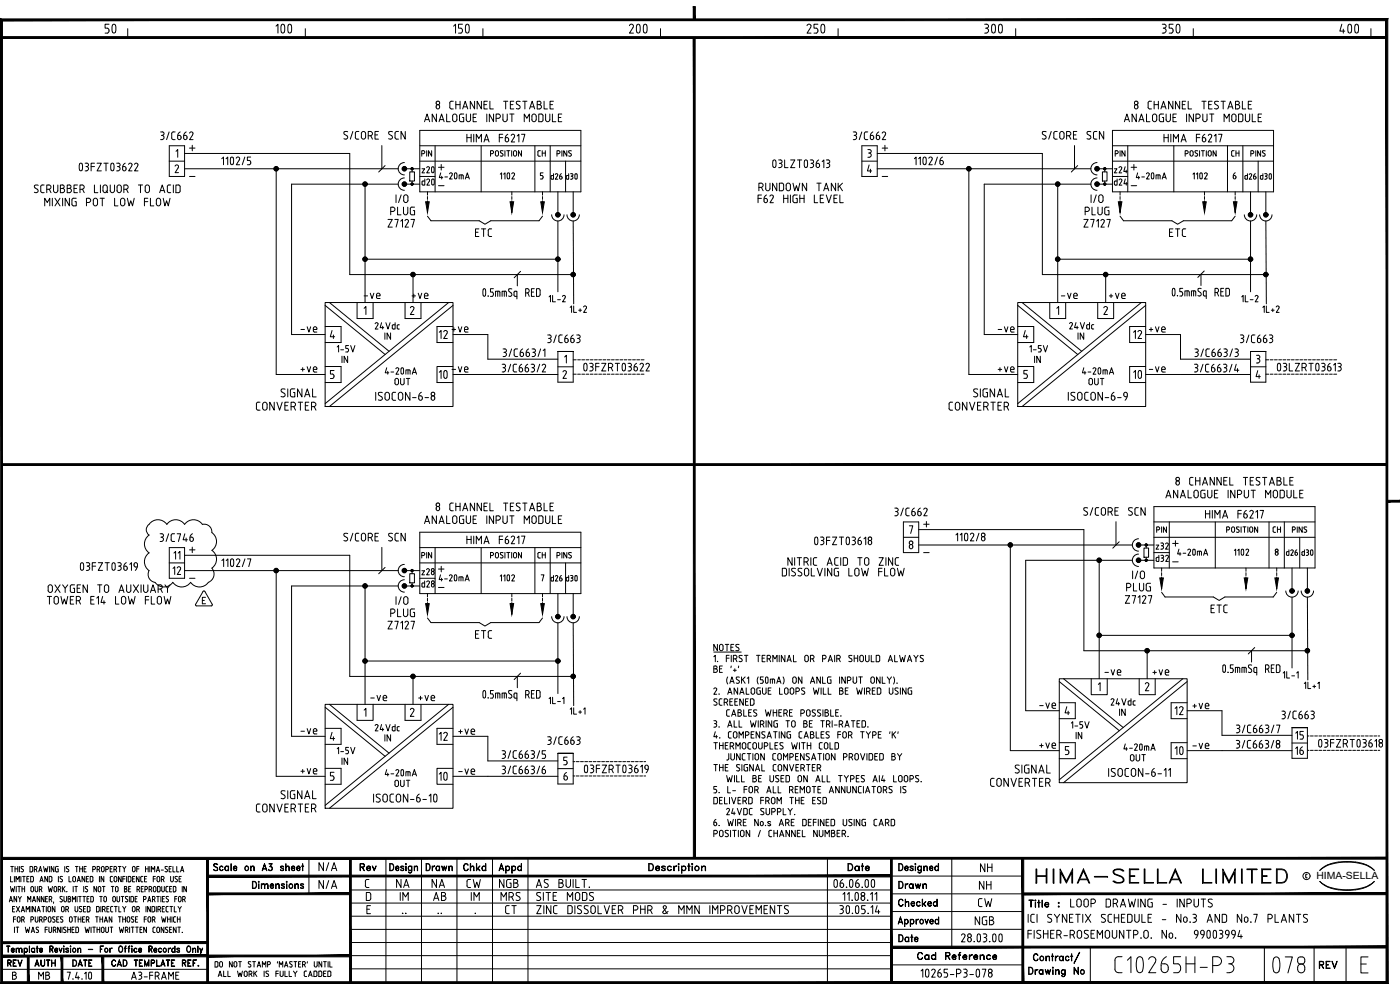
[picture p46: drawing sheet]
<svg xmlns="http://www.w3.org/2000/svg" width="420mm" height="297mm" viewBox="0 0 420 297" stroke-linecap="round" stroke-linejoin="round" font-family="sans-serif">
<defs><g id="words">
<g font-size="11.9">
<text x="26.5" y="13.4">50</text>
<text x="77.3" y="13.4">100</text>
<text x="132.6" y="13.4">150</text>
<text x="183.8" y="13.4">200</text>
<text x="239.2" y="13.4">250</text>
<text x="290.3" y="13.4">300</text>
<text x="345.7" y="13.4">350</text>
<text x="397.2" y="13.4">400</text>
</g>
<g font-size="11">
<text x="126.6" y="116.8">10</text>
<text x="335.1" y="116.8">10</text>
<text x="347.5" y="229.7">10</text>
<text x="126.6" y="237.4">10</text>
</g>
<text font-size="9.3" x="124.2" y="58.6">d20</text>
<text font-size="8.8" x="124.2" y="54.7">z20</text>
<g font-size="8.4">
<text x="167.6" y="56.4">d30</text>
<text x="376.1" y="56.4">d30</text>
<text x="388.4" y="169.3">d30</text>
<text x="167.6" y="177.1">d30</text>
</g>
<text font-size="7.9" x="310.1" y="266.3">HIMA-SELLA LIMITED</text>
<g font-size="6.2">
<text x="46.9" y="164">3/C746</text>
<text x="388.1" y="227.9">16</text>
</g>
<g font-size="5.7">
<text x="336.5" y="37.7">ANALOGUE INPUT MODULE</text>
<text x="102" y="43">S/CORE SCN</text>
<text x="311.5" y="43">S/CORE SCN</text>
<text x="226.8" y="58.6">RUNDOWN TANK</text>
<text x="12.7" y="63.1">MIXING POT LOW FLOW</text>
<text x="141.8" y="72.3">ETC</text>
<text x="350" y="72.3">ETC</text>
<text x="130.9" y="102.7">12</text>
<text x="339.4" y="102.7">12</text>
<text x="82.9" y="120.3">SIGNAL</text>
<text x="290.7" y="120.3">SIGNAL</text>
<text x="352.1" y="146.8">8 CHANNEL TESTABLE</text>
<text x="323.8" y="155.9">S/CORE SCN</text>
<text x="348.9" y="150.6">ANALOGUE INPUT MODULE</text>
<text x="102" y="163.7">S/CORE SCN</text>
<text x="362.7" y="185.2">ETC</text>
<text x="116.4" y="186.3">PLUG</text>
<text x="351.7" y="215.5">12</text>
<text x="130.9" y="223.3">12</text>
<text x="149.6" y="233.5">3/C663/6</text>
<text x="303.4" y="233.2">SIGNAL</text>
<text x="296.3" y="237.1">CONVERTER</text>
<text x="76.2" y="244.8">CONVERTER</text>
<text x="82.9" y="240.9">SIGNAL</text>
<text x="94.9" y="262.5">N/A</text>
<text x="293.5" y="262.8">NH</text>
<text x="94.9" y="267.8">N/A</text>
<text x="118.2" y="267.4">NA</text>
<text x="128.8" y="267.4">NA</text>
<text x="139.3" y="267.4">CW</text>
<text x="148.9" y="267.4">NGB</text>
<text x="293.2" y="268.1">NH</text>
<text x="149.6" y="271.3">MRS</text>
<text x="151" y="275.5">CT</text>
<text x="159.8" y="271.3">SITE MODS</text>
<text x="160.2" y="275.5">ZINC DISSOLVER PHR &amp; MMN IMPROVEMENTS</text>
<text x="292.8" y="273.4">CW</text>
<text x="320.3" y="273.4">LOOP DRAWING - INPUTS</text>
<text x="291.7" y="278.7">NGB</text>
</g>
<g font-size="5.3">
<text x="333.4" y="53.3">z24</text>
<text x="8.8" y="58.9">SCRUBBER LIQUOR TO ACID</text>
<text x="333.4" y="56.8">d24</text>
<text x="369.4" y="55">6</text>
<text x="116.4" y="65.6">PLUG</text>
<text x="324.9" y="65.6">PLUG</text>
<text x="111.5" y="99.8">24Vdc</text>
<text x="117.5" y="116.8">OUT</text>
<text x="326" y="116.8">OUT</text>
<text x="76.2" y="124.2">CONVERTER</text>
<text x="284" y="124.2">CONVERTER</text>
<text x="55.4" y="173.6" transform="rotate(-90 55.4 173.6)">12</text>
<text x="55.4" y="169" transform="rotate(-90 55.4 169)">11</text>
<text x="233.9" y="173.9">DISSOLVING LOW FLOW</text>
<text x="346.1" y="169.7">d32</text>
<text x="13.4" y="178.9">OXYGEN TO AUXIUARY</text>
<text x="125.6" y="177.4">d28</text>
<text x="337.3" y="178.5">PLUG</text>
<text x="13.4" y="182.4">TOWER E14 LOW FLOW</text>
<text x="141.8" y="192.6">ETC</text>
<text x="111.5" y="220.5">24Vdc</text>
<text x="392.3" y="223" transform="rotate(-90 392.3 223)">15</text>
<text x="338.3" y="229.7">OUT</text>
<text x="117.5" y="237.4">OUT</text>
<text x="107.2" y="262.5">Rev</text>
<text x="127" y="262.5">Drawn</text>
<text x="138.3" y="262.5">Chkd</text>
<text x="253.6" y="262.5">Date</text>
<text x="268.8" y="267.8">Drawn</text>
<text x="119.2" y="271.3">IM</text>
<text x="129.1" y="271.3">AB</text>
<text x="140.4" y="271.3">IM</text>
<text x="268.8" y="273">Checked</text>
<text x="268.8" y="283.6">Date</text>
<text x="274.5" y="289.3">Cad Reference</text>
<text x="395.1" y="291.7">REV</text>
<text x="10.6" y="294.9">MB</text>
<text x="38.5" y="294.9">A3-FRAME</text>
</g>
<g font-size="4.9">
<text x="166.2" y="48">PINS</text>
<text x="164.4" y="55">d26</text>
<text x="372.9" y="55">d26</text>
<text x="89.6" y="100.9">-ve</text>
<text x="134.8" y="100.9">+ve</text>
<text x="298.8" y="100.9">-ve</text>
<text x="344" y="100.9">+ve</text>
<text x="114.7" y="103">IN</text>
<text x="89.6" y="112.9">+ve</text>
<text x="105.5" y="110.1" transform="rotate(-90 105.5 110.1)">IN</text>
<text x="134.8" y="112.9">-ve</text>
<text x="298.8" y="112.9">+ve</text>
<text x="344" y="112.9">-ve</text>
<text x="385.2" y="167.9">d26</text>
<text x="125.6" y="173.6">z28</text>
<text x="125.6" y="168.6">PIN</text>
<text x="160.5" y="168.6">CH</text>
<text x="166.2" y="168.6">PINS</text>
<text x="164.4" y="175.7">d26</text>
<text x="330.6" y="203.9">-ve</text>
<text x="345" y="203.9">+ve</text>
<text x="311.1" y="213.8">-ve</text>
<text x="339" y="215.9" transform="rotate(-90 339 215.9)">IN</text>
<text x="89.6" y="221.5">-ve</text>
<text x="136.9" y="221.5">+ve</text>
<text x="118.5" y="223.7" transform="rotate(-90 118.5 223.7)">IN</text>
<text x="311.1" y="225.8">+ve</text>
<text x="326" y="223" transform="rotate(-90 326 223)">IN</text>
<text x="89.6" y="233.5">+ve</text>
<text x="105.5" y="230.7" transform="rotate(-90 105.5 230.7)">IN</text>
<text x="136.9" y="233.5">-ve</text>
<text x="1.4" y="291">REV</text>
<text x="9.5" y="291">AUTH</text>
<text x="20.8" y="291">DATE</text>
</g>
<g font-size="4.4">
<text x="125.6" y="48">PIN</text>
<text x="160.5" y="48">CH</text>
<text x="333.7" y="48">PIN</text>
<text x="368.7" y="48">CH</text>
<text x="108.3" y="90.7">-ve</text>
<text x="122.8" y="90.7">+ve</text>
<text x="317.5" y="90.7">-ve</text>
<text x="332" y="90.7">+ve</text>
<text x="326.3" y="103" transform="rotate(-90 326.3 103)">IN</text>
<text x="313.3" y="110.1" transform="rotate(-90 313.3 110.1)">IN</text>
<text x="346.1" y="160.9">PIN</text>
<text x="381.4" y="160.9">CH</text>
<text x="110.4" y="211.3">-ve</text>
<text x="124.9" y="211.3">+ve</text>
<text x="357" y="213.8">+ve</text>
<text x="357" y="225.8">-ve</text>
</g>
<g font-size="3.1">
<text x="119.9" y="275.5">..</text>
<text x="130.5" y="275.5">..</text>
</g>
<text font-size="3" x="395.1" y="263.8">HIMA-SELLA</text>
</g></defs>
<!-- layer: 00-DRG_FRAME -->
<g fill="none" stroke="#000" stroke-width=".3">
<path d="M55.4 157.3a3.2 3.2 0 0 0-5.3 0 3.5 3.5 0 0 0-5.9 .6 1.96 1.96 0 0 0 .5 2.6 3.3 3.3 0 0 0 0 5.4 3.3 3.3 0 0 0 0 5.3 2.42 2.42 0 0 0 1.8 3.5M55.4 157.3a3.2 3.2 0 0 1 5.3 0 2.32 2.32 0 0 1 2.9 2.5M63.6 159.8a3.2 3.2 0 0 1 0 5.3 3.2 3.2 0 0 1 0 5.3M63.6 170.5a2.68 2.68 0 0 1-1.1 4.2 3.2 3.2 0 0 1-5.3 0 3.3 3.3 0 0 1-5.3 0M3.2 260h.8M3.6 260v1.6M4.5 260v1.6M5.3 260v1.6M5.8 260v1.6M9 260l.8 .1-.2 1.5h-.6zM13.1 260l.3 1.6 .3-1.1 .4 1.1 .3-1.6M14.9 260v1.6"/>
<path d="M16.2 260v1.6l-.8-1.6v1.6M17 260l-.3 .3v1.1l.3 .2M17 260h.5M19.4 260v1.6M22.6 260h.8M23 260v1.6M23.9 260v1.6M24.7 260v1.6M25.9 260h-.7v1.6h.7M28.2 260l.5 .4-.5 .5M28.3 260h-.5v1.6M32.1 260l.5 .4-.5 .5"/>
<path d="M32.2 260h-.4v1.6M33.7 260h-.6v1.6h.6M35.5 260h.8M35.9 260v1.6M36.8 260l.5 .7v.9M37.8 260l-.5 .7M41.7 260h-.7v1.6M43.7 260v1.6M44.5 260v1.6M45 260v1.6M51.4 260h-.6v1.6h.6M51.9 260v1.6h.7"/>
<path d="M53 260v1.6h.7M64.3 259.2l.6-.1 .4 .3-.4-.2-.7 .2 .1 .4 .8 .4a.55 .55 0 0 1 .2 .6 .55 .55 0 0 1-.4 .4l-.8-.3 .4 .3 .8-.3-.1-.5-1-.6zM66.1 259.9l.5-.1 .2 .4v-.2a.57 .57 0 0 0-.9 .5 .57 .57 0 0 0 .9 .6l.1-.2a.66 .66 0 0 1-1 .1 .66 .66 0 0 1 .2-1.1zM67.7 259.9l.5-.1 .3 .3-.3-.2a.61 .61 0 0 0-.7 .6 .61 .61 0 0 0 .7 .7l.3-.3a.66 .66 0 0 1-1 .1 .66 .66 0 0 1 .2-1.1zM68.5 259.8l.1 1.4zM69.3 259.1l.1 2.1zM75.2 259.8l.1 1.4zM75.6 259.9h.6l.1 1.3-.2-1.2-.3-.1-.5 .3zM79.4 259.1l.7 2.1-.7-1.8-.7 1.8zM81.1 259.9a.65 .65 0 0 1 .7 .5 .65 .65 0 0 1-.5 .8 .65 .65 0 0 1-.8-.4h.1a.57 .57 0 0 0 .9 .3l.2-.4M81.6 259.2l-.9-.1h1l-.6 .9M81.6 259.1l-.6 .9 .5 .1 .2 .3"/>
<path d="M84.3 259.9v.4M84.9 259.9l.2 .2a.52 .52 0 0 0-.5-.3 .52 .52 0 0 0-.4 .3l.8 .6M85.7 259.1l.1 2.1zM86.1 259.9h.6l.1 1.3-.2-1.2-.3-.1-.5 .3zM90.5 259.8l.6 .1zM90.8 259.1l.1 2.1zM92.7 257.5v10.7M115.8 257.5v37.3M117 259.1a1.08 1.08 0 0 1 1.2 1.1 1.08 1.08 0 0 1-1.2 1zM117.1 259.2a.97 .97 0 0 1 1 1 .97 .97 0 0 1-1 .9zM120.4 259.9v.4M121 259.9l.2 .2-.4-.3-.6 .3 .9 .6"/>
<path d="M121.8 259.1l.1 .3zM121.8 259.2h.1M121.8 259.8l.1 1.4zM122.7 259.9l.5-.1 .3 .3-.3-.2a.6 .6 0 0 0-.6 .6 .6 .6 0 0 0 .6 .6l.3-.2a.66 .66 0 0 1-1 0 .66 .66 0 0 1 .2-1zM123.5 259.8v1.8l-.6 .4-.3-.4 .4 .3 .4-.3zM124.3 259.8l.1 1.4zM124.7 259.9h.5l.1 1.3-.1-1.2-.4-.1-.4 .3zM126.5 257.5v37.3M137.1 257.5v37.3M147.8 257.5v37.3M150.5 259.1l.7 2.1-.7-1.8-.7 1.8zM151.8 259.8v2.2z"/>
<path d="M153.6 259.8l.1 2.2zM153.9 259.9a.64 .64 0 0 1 .8 .3 .64 .64 0 0 1-.2 .8 .64 .64 0 0 1-.8-.1l.4 .2a.6 .6 0 0 0 .6-.6 .6 .6 0 0 0-.6-.6l-.4 .2zM155.6 259.9l.5-.1 .3 .3-.3-.2a.6 .6 0 0 0-.7 .6 .6 .6 0 0 0 .7 .6l.3-.2a.67 .67 0 0 1-1 .1 .67 .67 0 0 1 .2-1.1zM156.4 259.1l.1 2.1zM158.5 257.5v37.3M194.7 259.1h.7a1.15 1.15 0 0 1 .7 1.1 1.15 1.15 0 0 1-.7 1h-.7zM194.8 259.2a1.01 1.01 0 0 1 1.2 .7 1.01 1.01 0 0 1-.6 1.2h-.6zM198.8 259.9v.4M199.5 259.9l.2 .2-.4-.3-.8 .3 1.1 .6M202.2 259.8l.1 1.4zM203.5 259.2l.2-.1 .1 .2-.2 .1zM203.6 259.2h.1"/>
<path d="M203.6 259.8l.1 1.4zM204.5 259.8l.1 2.2zM206.4 259.8l.7 .1zM206.7 259.1l.1 2.1zM207.6 259.2l.2-.1 .1 .2-.2 .1zM207.7 259.2h.1M207.7 259.8l.1 1.4zM210.5 259.8l.1 1.4zM248.3 257.5v37.3M269.7 259.1a1.09 1.09 0 0 1 1.3 1.1 1.09 1.09 0 0 1-1.3 1zM269.8 259.2a.97 .97 0 0 1 1.1 1 .97 .97 0 0 1-1.1 .9zM273.3 259.9v.4"/>
<path d="M273.9 259.9l.2 .2-.4-.3-.6 .3 .9 .6M274.7 259.1l.1 .3zM274.7 259.2h.1M274.7 259.8l.1 1.4zM275.7 259.9l.4-.1 .4 .3-.4-.2a.6 .6 0 0 0-.6 .6 .6 .6 0 0 0 .6 .6l.4-.2a.67 .67 0 0 1-1.1 .1 .67 .67 0 0 1 .3-1.1zM276.5 259.8v1.8l-.7 .4-.3-.4 .6 .3 .4-.5zM277.2 259.8l.1 1.4zM277.6 259.9h.6l.1 1.3-.2-1.2-.3-.1-.5 .3zM280.8 259.9l.4-.1 .4 .3-.4-.2a.6 .6 0 0 0-.6 .6 .6 .6 0 0 0 .6 .6l.4-.2a.67 .67 0 0 1-1.1 .1 .67 .67 0 0 1 .3-1.1zM281.6 259.1l.1 2.1zM285.6 257.5v26.7M399.5 259.1l-1.8 .8-1.6 1.3 1.5-1.1 1.7-.8"/>
<path d="M399.5 259.1a18.8 18.8 0 0 1 9.6 0M409 259.1l1.8 .8 1.7 1.3a10.9 10.9 0 0 0-8.2-2.5l-2.5 .1-2.5 .5M2.8 270.6l.5-1.6 .4 1.6M2.9 270.2h.7M3.1 266l.4 1.6 .3-1.1 .3 1.1 .3-1.6M3.2 263v1.6h.6M3.8 272.7h.5M4 275.8h.7M4.3 263v1.6M4.3 278.2v1.6M4.4 272h-.6v1.6h.6M4.5 260.7h.8"/>
<path d="M4.7 275.1h-.7v1.6M4.8 264.6v-1.6l.5 .9 .5-.9v1.6M4.8 278.2h.8M4.9 266v1.6M4.9 272l1 1.6M5 269v1.6l-.8-1.6v1.6M5.2 278.2v1.6M5.3 266h.8M5.4 275.1l.6 .2v1.2a.41 .41 0 0 1-.5 .2 .41 .41 0 0 1-.3-.5zM5.5 269l.4 .7v.9M5.7 266v1.6M5.9 272l-1 1.6"/>
<path d="M6.3 263v1.6M6.4 273.6l.5-1.6 .5 1.6M6.4 269l-.5 .7M6.5 260.6l.4 .3a.43 .43 0 0 1 0 .6 .43 .43 0 0 1-.6 0M6.5 276l.7-.3-.1-.6h-.6v1.6M6.5 273.1h.7M6.6 266v1.6M6.6 266.7h.8M6.8 263h.8M7 276l.3 .7M7 260h-.6l.1 .6M7.2 263v1.6"/>
<path d="M7.4 266v1.6M7.6 278.2l.3 1.6 .4-1.1 .3 1.1 .3-1.6M7.9 273.6v-1.6l.4 .9 .5-.9v1.6M8.1 263.7h.5M8.3 270.6v-1.6l.5 .9 .4-.9v1.6M8.7 263h-.6v1.6h.6M9.3 276l.7-.3-.1-.6h-.6v1.6M9.3 272v1.6M9.4 279.8l.5-1.6 .5 1.6M9.5 266l.5 .2v1.2a.37 .37 0 0 1-.3 .2 .37 .37 0 0 1-.4-.2v-1zM9.5 279.4h.7M9.7 270.6l.5-1.6 .5 1.6"/>
<path d="M9.9 270.2h.6M10 263.3l-.2-.3h-.6v1.6l.6-.1 .2-.3M10 263.3v.9M10.3 260.9l.8-.3-.2-.6h-.6v1.6M10.5 266l.1 1.4a.37 .37 0 0 0 .3 .2 .37 .37 0 0 0 .4-.2v-1.4M10.6 275.1v1.4a.41 .41 0 0 0 .5 .2 .41 .41 0 0 0 .3-.5v-1.1M10.6 272v1.6l-.8-1.6v1.6M10.8 260.9l.3 .7M10.9 278.3v.4l.5 .4a.42 .42 0 0 1 .1 .6 .42 .42 0 0 1-.7 0M10.9 278.3h.7M11.1 273.6l.5-1.6 .5 1.6M11.3 273.1h.6"/>
<path d="M11.6 261.6l.5-1.6 .5 1.6M11.8 261.1h.6M11.8 266.9l.7-.2-.1-.7h-.6v1.6M11.9 276h.4M11.9 269v1.6l-.7-1.6v1.6M12 264.6l.5-1.6 .5 1.6M12.1 264.1h.7M12.3 275l.4 .5-.4 .5M12.3 275.1h-.4v1.6M12.3 266.9l.3 .7M12.4 276l.3 .7M12.6 272h.8"/>
<path d="M13 272v1.6M13.2 276l.7-.3-.1-.6h-.6v1.6M13.2 269v1.6l-.8-1.6v1.6M13.5 278.9h.7M13.7 269.7h.4M13.9 272v1.6M14.2 278.2h-.7v1.6M14.3 263v1.6l-.8-1.6v1.6M14.3 269h-.6v1.6h.6M14.4 273.1v.3a.41 .41 0 0 0 .5 .2 .41 .41 0 0 0 .3-.5M14.4 272.4v-.2a.41 .41 0 0 1 .5-.2 .41 .41 0 0 1 .3 .4M14.4 272.4v.7"/>
<path d="M14.5 266l.3 1.6 .3-1.1 .3 1.1 .3-1.6M14.7 275.1l.5 .2v1.2a.41 .41 0 0 1-.4 .2 .41 .41 0 0 1-.3-.5zM14.7 278.2v1.4a.41 .41 0 0 0 .5 .2 .41 .41 0 0 0 .3-.4v-1.2M14.8 269.9l.7-.3-.1-.6h-.6v1.6M15.2 272.4v.7M15.2 269.9l.4 .7M15.6 263.3l-.2-.3h-.6v1.6l.6-.1 .2-.3M15.6 263.3v.9M16 279.1h.4M16.1 270.6l-.1 .4M16.4 278.2l.4 .4-.4 .5M16.4 278.2h-.4v1.6"/>
<path d="M16.4 266l.5 .2v1.2a.37 .37 0 0 1-.3 .2 .37 .37 0 0 1-.3-.2l-.1-1zM16.5 272v1.6l-.8-1.6v1.6M16.5 279.1l.3 .7M16.5 275.1h-.4l-.3 .2v.3l.6 .4a.43 .43 0 0 1 0 .6 .43 .43 0 0 1-.6 0M17 275.8h.5M17.2 260.7h.3v.9h-.5M17.5 266.9l.7-.2-.1-.7h-.6v1.6M17.5 263v1.6M17.7 275.1h-.7v1.6h.7M17.9 266.9l.4 .7M18 264.5l.4 .1M18.1 278.2v1.6l-.8-1.6v1.6"/>
<path d="M18.4 273.1l.1 .3a.41 .41 0 0 0 .5 .2 .41 .41 0 0 0 .3-.5M18.5 273.1v-.9a.41 .41 0 0 1 .5-.2 .41 .41 0 0 1 .3 .4v.7M18.6 278.2v1.6M18.7 269h-.4l-.3 .2 .1 .3 .5 .4a.42 .42 0 0 1 0 .6 .42 .42 0 0 1-.6 0M18.7 276a.42 .42 0 0 1 .1 .6 .42 .42 0 0 1-.7 0M18.7 266v1.6M18.8 263l-.5-.1-.3 .3 .1 .3 .6 .6-.3 .5M18.9 275.1h-.5l-.2 .2v.3l.5 .4M19 266.6l.5 1M19.2 269v1.4a.37 .37 0 0 0 .4 .2 .37 .37 0 0 0 .3-.2l.1-1.4M19.3 278.8l.4 .3a.43 .43 0 0 1 0 .6 .43 .43 0 0 1-.6 0M19.5 266l-.8 .9"/>
<path d="M19.7 272.9l.8-.3-.1-.6h-.7v1.6M19.8 278.3h-.7l.1 .5M20.1 267.5h.1M20.1 260.6l.4 .3a.42 .42 0 0 1 .1 .6 .42 .42 0 0 1-.7 0M20.2 272.9l.4 .7M20.3 278.2v1.6M20.3 278.9h.8M20.4 269l.7 .1v.4l-.3 .2 .4 .4-.4 .5h-.4zM20.4 269.7h.4M20.7 260h-.7l.1 .6M20.7 263v1.6h.7M21 275.1l.6 .2v1.2a.41 .41 0 0 1-.5 .2 .41 .41 0 0 1-.3-.5z"/>
<path d="M21.1 278.2v1.6M21.6 278.9h.5M21.7 270.6v-1.6l.5 .9 .5-.9v1.6M21.8 264.1l.1 .3a.41 .41 0 0 0 .5 .2 .41 .41 0 0 0 .3-.5M21.8 264.1l.1-.9a.41 .41 0 0 1 .5-.2 .41 .41 0 0 1 .3 .4v.7M22 266v1.6M22.2 275.1h.8M22.3 278.2h-.7v1.6h.7M22.4 266h.8M22.5 273.1l.1 .3a.41 .41 0 0 0 .5 .2 .41 .41 0 0 0 .2-.5M22.5 272v1.1M22.6 275.1v1.6"/>
<path d="M22.8 266v1.6M23.1 269v1.6M23.2 264.6l.4-1.6 .5 1.6M23.3 264.1h.7M23.3 272v1.1M23.5 275.1v1.6M23.5 275.8h.8M23.6 279.4l-.2 .4h-.6v-1.6l.7 .2 .1 1M23.6 269h.8M23.9 272v.5l.5 .4a.43 .43 0 0 1 .1 .6 .43 .43 0 0 1-.7 0M23.9 272h.7M23.9 260.7h.8"/>
<path d="M24 269v1.6M24.3 275.1v1.6M24.8 275.8h.5M24.9 269h.8M25.1 272.7h.4M25.1 266v1.6M25.2 260.7h.5M25.3 269v1.6M25.4 275.1h-.6v1.6h.6M25.4 263v1.6l-.8-1.6v1.6M25.5 278.2l.4 1.6 .3-1.1 .3 1.1 .3-1.6M25.6 267.5l.4 .1"/>
<path d="M25.7 272h-.6v1.6h.6M25.9 276l.8-.3-.2-.6h-.6v1.6M25.9 263.7h.5M26.1 269.7h.5M26.3 266h-.4l-.3 .2v.3l.7 .6-.3 .5M26.4 276l.3 .7M26.6 263h-.7v1.6h.7M26.7 273.6l.3-.4v-1.1l-.8-.1v1.6h.5M26.8 269h-.7v1.6h.7M27.3 278.2v1.6M27.8 278.2h.8M27.8 260.9h.5"/>
<path d="M27.9 263.3l-.2-.3h-.6v1.6l.7-.2 .1-1.1M28 269.3l-.1-.3h-.7v1.6h.7l.1-.4M28 269.3v.9M28.2 278.2v1.6M28.7 275.1h.8M29 266v1.6l-.8-1.6v1.6M29.1 275.1v1.6M29.1 278.2v1.6M29.1 278.9h.8M29.1 260.9l.8-.3-.2-.6h-.6v1.6M29.5 273.6l.3-.4-.1-1.1-.7-.1v1.6h.5M29.6 260.9l.4 .7"/>
<path d="M29.7 266l.5 .2v1.2a.37 .37 0 0 1-.3 .2 .37 .37 0 0 1-.4-.2v-1zM29.8 263v1.6M29.9 269h.8M29.9 278.2v1.6M30 275.1v1.6M30 275.8h.8M30.3 272v1.6M30.3 269v1.6M30.4 261.1l.1 .3a.41 .41 0 0 0 .5 .2 .41 .41 0 0 0 .3-.5M30.5 261.1v-.9a.41 .41 0 0 1 .5-.2 .41 .41 0 0 1 .3 .4v.7M30.6 278.2l.6 .2v1.2a.41 .41 0 0 1-.5 .2 .41 .41 0 0 1-.3-.4zM30.7 266h.8"/>
<path d="M30.8 272.9h.4M30.8 275.1v1.6M31.1 266v1.6M31.2 263v1.6l-.9-1.6v1.6M31.2 269.4v-.2a.37 .37 0 0 1 .3-.2 .37 .37 0 0 1 .4 .2v1.2a.37 .37 0 0 1-.4 .2 .37 .37 0 0 1-.3-.2v-.3M31.2 272l.4 .4-.4 .5M31.2 272h-.4v1.6M31.2 269.4v.8M31.3 272.9l.3 .7M31.3 276.7l.5-1.6 .5 1.6M31.5 276.3h.6M31.7 278.2l.1 1.4a.41 .41 0 0 0 .4 .2 .41 .41 0 0 0 .3-.4l.1-1.2"/>
<path d="M31.8 260.9h.4M32.1 272.7h.5M32.7 272h-.6v1.6h.6M33 278.2h.8M33.1 260.7h.4M33.1 263.3v1.1l.7 .2M33.2 273.2l.3 .4M33.2 272.3v.9M33.4 266h.8M33.4 278.2v1.6M33.5 273.6h.4M33.6 275.1v1.6l-.8-1.6v1.6"/>
<path d="M33.8 263h-.6l-.1 .3M33.8 266v1.6M33.9 272h-.5l-.2 .3M34 269l.6 .2v1.2a.37 .37 0 0 1-.4 .2 .37 .37 0 0 1-.3-.2l-.1-1zM34.2 260.9l.8-.3-.2-.6h-.6v1.6M34.2 264.1l.1 .3a.41 .41 0 0 0 .5 .2 .41 .41 0 0 0 .3-.5M34.2 264.1l.1-.9a.41 .41 0 0 1 .5-.2 .41 .41 0 0 1 .3 .4v.7M34.4 272h.8M34.7 260.9l.3 .7M34.8 272v1.6M35.1 269l.1 1.4a.37 .37 0 0 0 .3 .2 .37 .37 0 0 0 .3-.2l.1-1.4M35.4 266.4v-.2a.37 .37 0 0 0-.4-.2 .37 .37 0 0 0-.3 .2v1.2a.37 .37 0 0 0 .3 .2 .37 .37 0 0 0 .4-.2v-.3"/>
<path d="M35.5 266.4v.8M35.5 275.1h.8M35.7 272v1.6h.6M35.8 278.2l.3 1.6 .4-1.1 .3 1.1 .3-1.6M35.9 275.1v1.6M36.4 263v1.6l-.8-1.6v1.6M36.4 269h.8M36.8 269v1.6M36.8 272l.5 .7v.9M36.8 275.1v1.6M36.8 275.8h.9M36.9 263.7h.6"/>
<path d="M37.3 266l.7 .1v.4l-.3 .2 .4 .4-.4 .5h-.4zM37.3 266.7h.4M37.5 263h-.6v1.6M37.6 279.1l.8-.2-.2-.7h-.6v1.6M37.7 275.1v1.6M37.8 272l-.5 .7M38 263v1.6M38.1 279.1l.3 .7M38.3 275.1l.6 .2v1.2a.41 .41 0 0 1-.5 .2 .41 .41 0 0 1-.3-.5zM38.3 269h-.4l-.3 .2 .1 .3 .5 .4a.42 .42 0 0 1 0 .6 .42 .42 0 0 1-.6 0M38.6 266.7h.5M38.8 269v1.6"/>
<path d="M38.9 278.2v1.6M39.2 266h-.6v1.6h.6M39.3 263.3l-.2-.3h-.6v1.6l.7-.2 .1-1.1M39.3 269l.7 .1-.1 1.5h-.6zM39.4 278.2h.8M39.7 273.1l.1 .3a.41 .41 0 0 0 .4 .2 .41 .41 0 0 0 .3-.5M39.7 272.4l.1-.2a.41 .41 0 0 1 .4-.2 .41 .41 0 0 1 .3 .4M39.7 261.1l.1 .3a.41 .41 0 0 0 .5 .2 .41 .41 0 0 0 .3-.5M39.7 272.4v.7M39.8 261.1v-.9a.41 .41 0 0 1 .5-.2 .41 .41 0 0 1 .3 .4v.7M39.8 263.7h.5M39.8 278.2v1.6"/>
<path d="M40.2 275.1h-.5l-.3 .2 .1 .3 .5 .4a.42 .42 0 0 1 .1 .6 .42 .42 0 0 1-.7 0M40.4 263h-.6v1.6h.6M40.6 272.4v.7M40.6 269.7h.4M40.7 275.8h.4M40.7 278.2h.8M41 272.9l.8-.3-.2-.6h-.6v1.6M41 260.7h.7M41.1 278.2v1.6M41.1 266.9h.4l.4 .7M41.2 269h-.6v1.6h.6M41.3 275.1h-.6v1.6h.6"/>
<path d="M41.5 266l.4 .4-.4 .5M41.5 266h-.4v1.6M41.5 272.9l.3 .7M41.7 263v1.6l-.8-1.6v1.6M42 278.9h.5M42.2 263.3l.1 1.1 .6 .2M42.4 266.7h.5M42.7 278.2h-.7v1.6h.7M42.9 263h-.5l-.2 .3M43 266h-.6v1.6h.6M43.1 269.9l.7-.3-.1-.6h-.6v1.6M43.3 275.8h.6"/>
<path d="M43.4 263.7h.5M43.5 266.9l.7-.2-.1-.7h-.6v1.6M43.7 260.7h.8M43.8 272v1.6M43.9 275.1h-.6v1.6M44 278.2v1.6l-.9-1.6v1.6M44 263h-.6v1.6h.6M44.3 270.6l.5-1.6 .5 1.6M44.5 270.2h.6M44.6 275.1l.6 .2v1.2a.41 .41 0 0 1-.5 .2 .41 .41 0 0 1-.3-.5zM44.7 266.9l.8-.2-.2-.7h-.6v1.6M45.1 272v1.6l-.8-1.6v1.6"/>
<path d="M45.2 266.9l.4 .7M45.4 261.6v-1.6l.6 .9 .4-.9v1.6M45.7 276l.8-.3-.2-.6h-.6v1.6M45.8 269.9l.7-.3-.2-.6h-.5v1.6M45.9 279.4l.2 .4h.5M46 263.7h.7M46.1 273.6l.3-.4v-1.1l-.8-.1v1.6h.5M46.2 276l.3 .7M46.2 266l.5 .2v1.2a.37 .37 0 0 1-.3 .2 .37 .37 0 0 1-.3-.2l-.1-1zM46.2 269.9l.3 .7M46.6 278.2l-.6 .2-.1 1M46.7 263h-.7v1.6"/>
<path d="M46.9 272v1.6M46.9 261.6l.5-1.6 .5 1.6M47 269h.8M47.1 261.1h.6M47.1 264.1l.1 .3a.41 .41 0 0 0 .5 .2 .41 .41 0 0 0 .2-.5M47.1 264.1l.1-.9a.41 .41 0 0 1 .5-.2 .41 .41 0 0 1 .2 .4v.7M47.3 278.2l.5 .2v1.2a.41 .41 0 0 1-.5 .2 .41 .41 0 0 1-.2-.4zM47.4 272.9l.8-.3-.2-.6h-.6v1.6M47.4 269v1.6M47.9 272.9l.3 .7M48 266.3l-.1-.3h-.6v1.6l.6-.1 .1-.3M48.1 266.3v.9"/>
<path d="M48.3 269v1.6M48.4 261.1h.6M48.4 263.9l.8-.3-.1-.6h-.7v1.6M48.5 275.1l.3 1.6 .3-1.1 .4 1.1 .3-1.6M48.5 266l.1 1.4a.37 .37 0 0 0 .3 .2 .37 .37 0 0 0 .4-.2v-1.4M48.7 272.7h.5M48.7 269.7h.5M48.9 263.9l.4 .7M49.2 278.2v1.6l-.8-1.6v1.6M49.4 272h-.7v1.6h.7M49.4 269h-.7v1.6h.7M49.5 261.5l.4 .1"/>
<path d="M49.7 260.6l.6 .5-.4 .5M50 269.6l.4 .3a.42 .42 0 0 1 .1 .6 .42 .42 0 0 1-.7 0M50.2 272l-.3 .1-.1 1.1 .4 .4M50.2 272h.3M50.2 273.6h.3M50.2 279.1a.42 .42 0 0 1 .1 .6 .42 .42 0 0 1-.6 0M50.2 260h-.6l.1 .6M50.3 275.1v1.6M50.3 275.8h.8M50.4 278.3l-.4-.1-.3 .2v.3l.5 .4M50.4 266h-.4l-.2 .3v1.1l.6 .2M50.6 269h-.7l.1 .6"/>
<path d="M50.8 260.7h.4M50.9 266.7h.5M50.9 278.9h.5M51 272h.8M51.1 275.1v1.6M51.2 264.1l.1 .3a.41 .41 0 0 0 .4 .2 .41 .41 0 0 0 .3-.5M51.2 263v1.1M51.4 272v1.6M51.5 266h-.6v1.6h.6M51.5 278.2h-.6v1.6h.6M51.6 275.1v1.6M52 263v1.1"/>
<path d="M52.3 272v1.6h.6M52.4 275l-.3 .2v1.1l.3 .4M52.4 276.7h.3M52.4 275.1h.3M52.5 269.7h.6M52.5 264.5l.4 .1M52.8 266.3l-.2-.3h-.6v1.6l.6-.1 .2-.3M52.8 266.3v.9M52.9 278.2v1.6l-.9-1.6v1.6M53.1 269h-.6v1.6M53.2 263l-.4-.1-.3 .3 .1 .3 .6 .6-.3 .5M53.2 275.1v1.6"/>
<path d="M53.2 275.8h.8M53.3 278.2h.9M53.4 272l.5 .7v.9M53.7 278.2v1.6M53.7 263.7h.5M53.7 269l.6 .2v1.2a.37 .37 0 0 1-.4 .2 .37 .37 0 0 1-.3-.2v-1zM54 275.1v1.6M54.2 261.6l.5-1.6 .5 1.6M54.3 261.1h.7M54.4 263h-.7v1.6h.7M54.4 272l-.5 .7M54.7 279.8h.1"/>
<path d="M54.7 266v1.6M54.8 269.9l.8-.3-.2-.6h-.6v1.6M55.3 269.9l.3 .7M55.9 266v1.6l-.7-1.6v1.6M70.1 260.4h.9l-.1-.4a.57 .57 0 0 0-.8 .5 .57 .57 0 0 0 .8 .6l.2-.2a.62 .62 0 0 1-.9 .1 .62 .62 0 0 1-.1-.9 .62 .62 0 0 1 .9-.1l.1 .5h-1M75.8 264.4a1.09 1.09 0 0 1 1.2 1.1 1.09 1.09 0 0 1-1.2 1.1zM75.9 264.5a.97 .97 0 0 1 1.1 1 .97 .97 0 0 1-1.1 1zM77.6 264.4l.1 .3zM77.6 264.5h.1M77.6 265.1l.1 1.5zM78.4 265.1l.1 1.5zM78.8 265.2h.6l.1 1.4-.2-1.2-.3-.2-.5 .4z"/>
<path d="M78.8 260.7h1.1M79 260.7h.8M79.7 265.2h.6l.2 1.4-.2-1.2-.4-.2-.4 .4zM80.6 260.9l.3 .3M81.2 265.8h.8l-.1-.4a.56 .56 0 0 0-.8 .5 .56 .56 0 0 0 .8 .5l.2-.1a.62 .62 0 0 1-.8 0 .62 .62 0 0 1-.1-.8 .62 .62 0 0 1 .8-.1l.1 .5h-.9M81.3 260l.4 .5-.4 .7M82.7 265.1l.1 1.5zM83.1 265.2h.6l.1 1.4-.2-1.2-.3-.2-.5 .4zM84.2 261.1h.8M84.2 260.2l.9 .6-.3 .4h-.6v-.3l.1 .3M84.2 260h.8M84.5 266.4h.8"/>
<path d="M84.5 265.6l.8 .4 .1 .3a.52 .52 0 0 1-.5 .3 .52 .52 0 0 1-.5-.3l.2 .2M84.5 265.4h.8M84.6 265.2v.4M84.9 260.7v.5M85.2 265.2l.2 .3a.52 .52 0 0 0-.5-.4 .52 .52 0 0 0-.5 .4l.9 .6M85.2 266v.5M86 264.4l.1 .3h-.2zM86 264.5h.1M86 265.1l.1 1.5zM87.5 260.4h.9l-.1-.4a.57 .57 0 0 0-.8 .5 .57 .57 0 0 0 .8 .6l.2-.2a.62 .62 0 0 1-.9 .1 .62 .62 0 0 1-.1-.9 .62 .62 0 0 1 .9-.1l.1 .5h-1M88.5 265.1l.1 1.5zM88.8 265.2h.7v1.4l-.1-1.2-.4-.2-.4 .4z"/>
<path d="M89.1 260.4h.9l-.1-.4a.57 .57 0 0 0-.8 .5 .57 .57 0 0 0 .8 .6l.2-.2a.62 .62 0 0 1-.9 .1 .62 .62 0 0 1-.1-.9 .62 .62 0 0 1 .9-.1l.1 .5h-1M90.3 266.4h.7M90.3 265.6l.7 .4 .1 .3a.51 .51 0 0 1-.5 .3 .51 .51 0 0 1-.4-.3l.1 .2M90.3 265.4h.7M90.3 265.2v.4M91 265.2l.1 .3a.51 .51 0 0 0-.5-.4 .51 .51 0 0 0-.4 .4l.8 .6M91 266v.5M105.2 267h162.3M105.2 271h162.3M105.2 274.9h162.3M105.2 278.9h162.3M118.8 260.4h.8l-.2-.5a.58 .58 0 0 0-.6 .7 .58 .58 0 0 0 .7 .5l.1-.3-.1 .3a.62 .62 0 0 1-.8-.6 .62 .62 0 0 1 .9-.5l.1 .5h-.9"/>
<path d="M120.3 260h.8M120.3 260.2l.8 .4 .1 .3-.4 .3-.6-.3M121 260.6v.5M149.9 260.7h1.1M150 260.6h.9M151.8 260.1a.63 .63 0 0 1 1 0 .63 .63 0 0 1 0 .9 .63 .63 0 0 1-1-.1l.4 .2a.61 .61 0 0 0 .7-.6 .61 .61 0 0 0-.7-.6zM196.8 260.4h1l-.1-.4a.58 .58 0 0 0-.8 .1 .58 .58 0 0 0 .1 .9 .58 .58 0 0 0 .8-.2l.2 .1a.67 .67 0 0 1-1.1 .2 .67 .67 0 0 1 0-1 .67 .67 0 0 1 1.1 .1v.3h-1.2M198.6 261.1h1M198.6 260.2l1.1 .6-.4 .4-.8-.3 .3 .2M198.6 260h1M199.5 260.6v.5M200.4 260.1l.7-.3 .3 .4a.56 .56 0 0 0-.8-.1 .56 .56 0 0 0 0 .9 .56 .56 0 0 0 .8-.2l.1 .1a.69 .69 0 0 1-1 .2 .69 .69 0 0 1-.1-1z"/>
<path d="M202.4 260.1l.7-.3-.8 .6zM204.6 260.1a.69 .69 0 0 1 1-.1 .69 .69 0 0 1 0 1 .69 .69 0 0 1-1-.1l.4 .2a.61 .61 0 0 0 .8-.6 .61 .61 0 0 0-.8-.6zM210.6 260.2l.5-.4 .5 .1 .2 1.3-.3-1.2-.4-.1zM267.5 262.9h39.5M267.5 268.2h39.5M267.5 273.5h39.5M267.5 278.8h39.5M269.7 276.7h1.1M269.8 276.6h.9M270.2 275.1l.7 2.1-.7-1.8-.6 1.8zM271.5 275.8v2.1zM271.6 260.4h.9l-.3-.5a.59 .59 0 0 0-.6 .7 .59 .59 0 0 0 .8 .5l.2-.2a.61 .61 0 0 1-.9 .1 .61 .61 0 0 1-.1-.9 .61 .61 0 0 1 .9-.1l.1 .5h-1"/>
<path d="M271.7 275.9a.65 .65 0 0 1 .9 .6 .65 .65 0 0 1-.9 .6l-.2-.2 .4 .2a.61 .61 0 0 0 .6-.6 .61 .61 0 0 0-.6-.6l-.4 .2zM273.2 275.8l.1 2.1zM273.2 261.1h.8M273.2 260.2l.9 .6-.4 .4-.6-.3 .2 .2M273.2 260h.8M273.4 275.9a.65 .65 0 0 1 .9 .6 .65 .65 0 0 1-.9 .6l-.1-.2 .3 .2a.61 .61 0 0 0 .6-.6 .61 .61 0 0 0-.6-.6l-.3 .2zM273.9 260.6v.5M274.9 275.8l.1 1.4zM275.3 275.9l.4-.1-.7 .6zM277.6 275.8l.5 1.2 .5-1.2-.5 1.4zM279 260.4h.9l-.3-.5a.58 .58 0 0 0-.6 .7 .58 .58 0 0 0 .8 .5l.2-.2a.61 .61 0 0 1-.9 .1 .61 .61 0 0 1-.1-.9 .61 .61 0 0 1 .9-.1l.1 .5h-1M279.1 276.4h.9l-.1-.4a.56 .56 0 0 0-.8 .5 .56 .56 0 0 0 .8 .5l.2-.1a.61 .61 0 0 1-.9 .1 .61 .61 0 0 1 0-.9 .61 .61 0 0 1 .8-.1l.1 .5h-1"/>
<path d="M280.9 275.9l.4-.1 .3 .3-.3-.2a.61 .61 0 0 0-.6 .6 .61 .61 0 0 0 .6 .6l.3-.2a.66 .66 0 0 1-1 0 .66 .66 0 0 1 .3-1zM281.6 275.1l.1 2.1zM308.8 270.1h1.3zM309.4 270.1v2.1l.1-2.1M310.6 270.1l.3 .1-.2 .1zM310.7 270.1h.1M310.7 270.7l.1 1.5zM311.4 270.7l.7 .2zM311.7 270.1l.1 2.1zM312.7 270.1l.1 2.1zM313.6 271.4h1v-.2a.56 .56 0 0 0-.8-.2 .56 .56 0 0 0 0 .9 .56 .56 0 0 0 .8-.1 .65 .65 0 0 1-1 .1 .65 .65 0 0 1 .2-1h.8l.1 .6h-1.1M317.6 270.9l.2-.2 .1 .3-.2 .1z"/>
<path d="M317.6 272l.2-.1 .1 .2zM317.7 270.9h.1M317.7 272h.1M392.3 262.3l-.4 .1v.7l.4 .3M399.3 266.3l-1.7-.7-1.5-1.1a8.6 8.6 0 0 0 5.7 2.5 14.8 14.8 0 0 0 8.6-1l2.1-1.5a10.9 10.9 0 0 1-8.2 2.5l-2.5-.2-2.5-.5M.5 290.8h61.8M1.9 283.8l1.1 .1zM2.4 283.9v1.8l.1-1.8M3.4 285h.8l-.1-.4a.51 .51 0 0 0-.7 .5 .51 .51 0 0 0 .7 .5l.2-.1a.55 .55 0 0 1-.8 0 .55 .55 0 0 1 0-.7 .55 .55 0 0 1 .7-.2l.1 .5h-.9M4.4 291.7h-.6v2.1h.6a.59 .59 0 0 0 .5-.6 .59 .59 0 0 0-.6-.6M4.8 284.5l.1 1.2zM5.1 284.6h.6l.1 1.1-.2-1.1h-.3l-.4 .2z"/>
<path d="M6 284.6h.5l.1 1.1-.1-1.1h-.3l-.4 .2zM7.2 284.5l.1 1.9zM7.5 284.6a.56 .56 0 0 1 .8 .5 .56 .56 0 0 1-1 .4l.3 .2a.55 .55 0 0 0 .6-.6 .55 .55 0 0 0-.6-.5l-.3 .1zM8.8 283.8l.1 1.9zM9.7 284.6l.3-.1 .4 .2-.4-.1a.55 .55 0 0 0-.5 .5 .55 .55 0 0 0 .5 .6l.4-.2a.59 .59 0 0 1-1 0 .59 .59 0 0 1 .3-.9zM10.4 284.5v1.2zM10.9 284.5l.5 .1zM11.1 283.8l.1 1.9zM11.9 285h.8l-.1-.4a.51 .51 0 0 0-.7 .5 .51 .51 0 0 0 .7 .5l.2-.1a.55 .55 0 0 1-.8 0 .55 .55 0 0 1-.1-.8 .55 .55 0 0 1 .8-.1l.1 .5h-.9M15 284.7l.8-.1v-.6l-.8-.1-.1 1.8v-1.9l.9 .1v.8l-.8 .1M15.4 284.8l.5 .9-.4-.9M16.5 285h.8l-.1-.4a.51 .51 0 0 0-.7 .5 .51 .51 0 0 0 .7 .5l.1-.2-.1 .3a.57 .57 0 0 1-.8-.6 .57 .57 0 0 1 .9-.5v.5h-.8"/>
<path d="M17.7 284.5l.5 1.1 .4-1.1-.4 1.2zM19.1 283.8l.1 .3zM19.1 283.9h.1M19.1 284.5l.1 1.2zM19.8 284.8l.8 .6-.3 .3-.6-.2 .2 .2M19.8 284.6h.7M19.9 284.6v.3M20.2 291.7h.9l-.6 2.1M20.4 284.6l.2 .1-.3-.2-.6 .2 .8 .6M20.4 285.2v.5M21.1 283.9l.2 .1-.2 .1zM21.1 283.9h.1"/>
<path d="M21.1 284.5l.1 1.2zM23.1 291.7l-.5 1.6h1.2M23.3 284.5l.1 1.2zM23.5 292.9v.9M23.6 284.6h.6l.1 1.1-.2-1.1h-.3l-.4 .2zM25.4 292.1l.4-.4v2.1M26.5 284.8l1.3 .1zM26.7 291.9v1.7M27.4 291.9v1.7l-.4 .2-.3-.2M30.1 283.8h.9l-.9 .1v1.8zM30.1 284.7h.5l-.5 .1M33 284.5v1.2z"/>
<path d="M33.3 284.6l.4-.1-.7 .5zM33.7 288.3l.6-.3 .4 .5a.59 .59 0 0 0-.7-.4 .59 .59 0 0 0-.4 .6v.5a.59 .59 0 0 0 .3 .6 .59 .59 0 0 0 .6-.1l.2-.2a.63 .63 0 0 1-.7 .4 .63 .63 0 0 1-.5-.7zM35.3 289.5h1M35.4 289.4h.8M35.8 288l.7 1.9-.7-1.6-.6 1.6zM35.9 283.9l.1-.1a.96 .96 0 0 1 .9 1 .96 .96 0 0 1-.9 .9 1.21 1.21 0 0 1-.1-1.8zM35.9 284l.2-.1a.91 .91 0 0 1 .7 .9 .91 .91 0 0 1-.7 .9l-.4-.7zM37 288a.98 .98 0 0 1 1.1 1 .98 .98 0 0 1-1.1 .9zM37 288.1a.88 .88 0 0 1 1.1 .9 .88 .88 0 0 1-1.1 .8zM37.3 284.5l.5 .1zM37.7 283.9l-.2 1.8v-1.5l.4-.4-.3 .2M38.4 284.5l.5 .1z"/>
<path d="M38.8 283.9l-.2 1.8v-1.5l.4-.4-.3 .2M39.5 283.8l.1 .3zM39.5 283.9h.1M39.5 284.5l.1 1.2zM40.3 288l1 .1zM40.4 284.6l.4-.1 .2 .3-.1-.2a.51 .51 0 0 0-.7 .5 .51 .51 0 0 0 .7 .5l.2-.1a.59 .59 0 0 1-.9 0 .59 .59 0 0 1 .2-.9zM40.7 288.1v1.8l.1-1.8M41.7 285h.7v-.4a.51 .51 0 0 0-.8 .5 .51 .51 0 0 0 .8 .5v-.2v.3a.57 .57 0 0 1-.8-.6 .57 .57 0 0 1 .8-.5l.1 .5h-.8M41.9 289.8v-1.7l.9-.1h-1v1.9M43.4 288l.6 1.7 .7-1.7v1.9l-.1-1.4-.6 1.4-.5-1.4-.1 1.4zM44.7 284.7l.8-.1v-.6l-.8-.1v1.8v-1.9l.9 .2-.1 .7-.8 .1M45.1 284.8l.6 .9-.5-.9"/>
<path d="M45.4 288.9l.8-.1v-.6l-.8-.1v1.8v-1.9l.9 .2-.1 .7-.8 .1M46.2 285h.8l-.1-.4a.51 .51 0 0 0-.7 .5 .51 .51 0 0 0 .7 .5l.1-.2-.1 .3a.57 .57 0 0 1-.8-.6 .57 .57 0 0 1 .9-.5l.1 .5h-.9M47 288l.1 1.8 .9 .1h-1zM47.8 284.6l.4-.1 .2 .3-.1-.2a.51 .51 0 0 0-.7 .5 .51 .51 0 0 0 .7 .5l.1-.2-.1 .3a.62 .62 0 0 1-.7-.4 .62 .62 0 0 1 .2-.7zM48.9 288l.7 1.9-.7-1.6-.7 1.6zM49.9 288l1 .1zM50.4 288.1v1.8v-1.8M50.5 284.5l.1 1.2zM50.8 284.6l.4-.1-.6 .5zM51.5 289.8v-1.7l.9-.1h-1v1.9M51.8 284.6l.3-.1 .4 .2-.4-.1a.55 .55 0 0 0-.5 .5 .55 .55 0 0 0 .5 .6l.4-.2a.59 .59 0 0 1-1 0 .59 .59 0 0 1 .3-.9zM52.5 283.8v1.9z"/>
<path d="M53.1 285.6h.7M53.1 284.8l.8 .6-.3 .3-.5-.2 .1 .2M53.1 284.6h.7M53.2 284.6v.3M53.8 284.6l.1 .1-.3-.2-.5 .2 .7 .6M53.8 285.2v.5M54.8 288.9l.8-.1v-.6l-.8-.1-.1 1.8v-1.9l1 .2-.1 .7-.8 .1M56.3 283.9l.2-.1a.96 .96 0 0 1 .8 1 .96 .96 0 0 1-.8 .9 1.21 1.21 0 0 1-.2-1.8zM56.3 284l.3-.1a.91 .91 0 0 1 .6 .9 .91 .91 0 0 1-.6 .9l-.5-.7zM56.4 288h1l-.9 .1v1.7l.9 .1h-1zM56.5 288.9h.4l-.4 .1M57.8 284.5l.1 1.2z"/>
<path d="M57.9 288h1l-.9 .1v1.8zM58 288.9h.5l-.5 .1M58.1 284.6h.6v1.1l-.1-1.1h-.3l-.4 .2zM59.4 283.8v1.9zM59.4 289.7l.3 .1zM59.5 289.7h.1M60.4 285.6l-.5-1.1 .5 1.2M60.7 284.5l-.7 1.9zM65.1 288.5l.3 .2v1.1M65.1 288.5h-.6v1.7l.7-.1 .2-.3M65.5 293l.5-1.6 .6 1.6M65.7 292.6h.7"/>
<path d="M65.9 289v.7a.43 .43 0 0 0 .4 .5 .43 .43 0 0 0 .5-.5v-.7M65.9 289a.43 .43 0 0 1 .4-.5 .43 .43 0 0 1 .5 .5M67.1 291.4v1.6h.8M68.4 291.4v1.6h.7M69.7 288.5v1.7l-.8-1.7v1.7M70.2 289a.43 .43 0 0 1 .4-.5 .43 .43 0 0 1 .5 .5M70.2 289v.7a.43 .43 0 0 0 .4 .5 .43 .43 0 0 0 .5-.5v-.7M71.3 291.4l.3 1.6 .4-1.1 .4 1.1 .3-1.6M71.6 288.5h.9M72 288.5v1.7M73.3 291.8a.46 .46 0 0 1 .4-.4 .46 .46 0 0 1 .5 .4M73.3 291.8v.7a.46 .46 0 0 0 .4 .5 .46 .46 0 0 0 .5-.5v-.7"/>
<path d="M74.7 289.2l.4 .2M74.7 292.3h.5a.46 .46 0 0 0 .4-.5 .46 .46 0 0 0-.4-.4h-.5v1.6M75.1 289.4a.44 .44 0 0 1 .1 .7 .44 .44 0 0 1-.7 0M75.3 288.6h-.7l.1 .6M75.3 292.3l.3 .7M75.8 288.5h.9M76.2 291.4v1.6M76.2 288.5v1.7M76.5 292l.6 1M77.1 291.4l-.9 .9M77.2 290.2l.5-1.7 .5 1.7M77.4 289.7h.7"/>
<path d="M78.7 290.2v-1.7l.6 .9 .5-.9v1.7M79.3 291.4v1.6M79.9 291.5v.4l.6 .4M79.9 291.4h.7M80.3 289.4h.4M80.4 292.3a.44 .44 0 0 1 .1 .6 .44 .44 0 0 1-.7 0M80.7 288.5l.5 .5-.5 .4M80.7 288.5h-.4v1.7M82.8 292.1h.7M83.3 288.5l-.1 .5M83.5 291.4h-.7v1.6M83.8 290.2v-1.7l.5 .9 .6-.9v1.7"/>
<path d="M84.1 292.5a.46 .46 0 0 0 .4 .5 .46 .46 0 0 0 .5-.5M84.1 291.4v1.2M85 291.4v1.2M85.4 290.2l.5-1.7 .5 1.7M85.5 291.4v1.6h.8M85.6 289.7h.6M86.8 291.4v1.6h.7M87 288.6v.4l.5 .4M87 288.6h.7M87.5 289.4a.43 .43 0 0 1 .1 .7 .43 .43 0 0 1-.7 0M88.1 291.4l.5 .7v.9M88.2 288.5h.9"/>
<path d="M88.6 288.5v1.7M89.2 291.4l-.6 .7M89.6 289.2h.5M90.3 288.5h-.7v1.7h.7M90.8 289.4h.4M91.2 288.5l.5 .5-.5 .4M91.2 288.5h-.4v1.7M91.3 289.4l.4 .8M92.1 291.4l-.8 .1v1.1l.2 .3 .6 .1M92.3 288.5l-.1 .5M92.6 293l.5-1.6 .6 1.6M92.8 292.6h.7"/>
<path d="M94.2 291.4l.9 .1v1.1l-.2 .3-.7 .1zM94.3 288.5v1.2a.43 .43 0 0 0 .5 .5 .43 .43 0 0 0 .4-.5v-1.2M95.7 291.4l.8 .1 .1 1.1-.2 .3-.7 .1zM96.6 288.5v1.7l-.9-1.7v1.7M97.1 288.5h.8M97.1 292.1h.6M97.5 288.5v1.7M97.9 291.4h-.8v1.6h.8M98.5 288.5v1.7M98.9 291.3l.3 .2 .1 1.1-.4 .4M98.9 291.4h-.5v1.6h.5M99 288.5v1.7h.7"/>
<path d="M105.2 282.8h162.3M105.2 286.7h162.3M105.2 290.7h162.3M267.5 289.5h39.5M308.7 290.2a1.09 1.09 0 0 1 1.3 1.1 1.09 1.09 0 0 1-1.3 1zM308.8 290.3a.98 .98 0 0 1 1.2 1 .98 .98 0 0 1-1.2 .9zM310.5 286.2h.6l.4 .5a.65 .65 0 0 0-.8-.5 .65 .65 0 0 0-.5 .8v.5a.66 .66 0 0 0 .5 .7 .66 .66 0 0 0 .8-.4 .7 .7 0 0 1-.8 .5 .7 .7 0 0 1-.6-.8v-.5zM310.6 290.9l.1 1.4zM311 291l.5-.1-.8 .6zM312.1 291l.5-.1 .3 .3-.3-.2a.6 .6 0 0 0-.7 .6 .6 .6 0 0 0 .7 .6l.3-.2a.67 .67 0 0 1-1 .1 .67 .67 0 0 1 .2-1.1zM312.9 290.9l.1 1.4zM313.7 290.9l.4 1.1 .4-1.1 .4 1.1 .4-1.1-.4 1.4-.4-1.1-.4 1.1z"/>
<path d="M313.9 286.9l.1 1.4zM314.3 287h.6l.1 1.3-.2-1.2-.4-.1-.4 .3zM315.5 286.9l.7 .1zM315.8 286.2l.1 2.1zM315.9 290.2l.1 .3zM315.9 290.3h.1M315.9 290.9l.1 1.4zM316.7 286.9l.1 1.4zM316.8 290.9l.1 1.4zM317.1 287l.4-.1-.7 .6zM317.1 291h.7l.1 1.3-.2-1.2-.4-.1-.4 .3zM318.2 287l.4-.1 .4 .3-.4-.2a.6 .6 0 0 0-.6 .6 .6 .6 0 0 0 .6 .6l.4-.2a.67 .67 0 0 1-1 0 .67 .67 0 0 1 .2-1z"/>
<path d="M318.8 291l.4-.1 .4 .3-.4-.2a.6 .6 0 0 0-.6 .6 .6 .6 0 0 0 .6 .6l.4-.2a.67 .67 0 0 1-1.1 .1 .67 .67 0 0 1 .3-1.1zM319 286.9l.1 1.4zM319.6 290.9v1.8l-.6 .4-.4-.4 .4 .3 .5-.3zM319.8 287.2l.4-.3 .5 .1v.3v-.2a.57 .57 0 0 0-.9 .5 .57 .57 0 0 0 .9 .5l.1-.1a.65 .65 0 0 1-.9 .1 .65 .65 0 0 1-.1-.9zM321.3 286.9l.6 .1zM321.6 286.2v2.1zM322.3 290.2l1.2 1.8 .1-1.8v2.1l-1.2-1.8-.1 1.8zM323.9 285.7l-1.6 3.3zM327.2 284.2v10.6M379.5 284.2v10.6M394.4 284.2v10.6M404 284.2v10.6"/>
<circle cx="74" cy="260.5" r=".67"/>
<circle cx="74" cy="260.5" r=".59"/>
<circle cx="87.3" cy="265.8" r=".67"/>
<circle cx="87.3" cy="265.8" r=".59"/>
<circle cx="209.2" cy="260.5" r=".62"/>
<circle cx="209.2" cy="260.5" r=".71"/>
<circle cx="276.6" cy="276.5" r=".59"/>
<circle cx="276.6" cy="276.5" r=".67"/>
<circle cx="392.1" cy="262.8" r="1.07"/>
<circle cx="21.9" cy="293.7" r=".05"/>
<circle cx="22.3" cy="285.1" r=".53"/>
<circle cx="22.3" cy="285" r=".59"/>
<circle cx="24.6" cy="293.7" r=".05"/>
<circle cx="31.9" cy="285.1" r=".53"/>
<circle cx="31.9" cy="285" r=".59"/>
<circle cx="49.4" cy="285" r=".59"/>
<circle cx="49.5" cy="285.1" r=".53"/>
<circle cx="312.7" cy="287.5" r=".68"/>
<circle cx="312.7" cy="287.5" r=".6"/>
<circle cx="324.9" cy="291.6" r=".68"/>
<circle cx="324.9" cy="291.6" r=".6"/>
</g>
<g fill="#000" stroke="#000" stroke-width=".3">
<path d="M.5 11v.5l415.7-.5zM.5 11.5l415.7-.5v.5z"/>
<path d="M208.1 2v3.9h.5zM208.1 2h.5v3.9z"/>
<path d="M208.1 2v3.9h.5zM208.1 2h.5v3.9z"/>
<path d="M.5 139.1v.6l415.7-.6zM.5 139.7l415.7-.6v.6z"/>
<path d="M416.2 150.1v.6l4-.6zM416.2 150.7l4-.6v.6z"/>
<path d="M208.1 11.3v246.2h.5zM208.1 11.3h.5v246.2z"/>
<path d="M267.3 257.5l.5 37.3v-37.3zM267.3 257.5l.5 37.3h-.5z"/>
<path d="M.5 257.8h415.7v-.6zM.5 257.2h415.7l-415.7 .6z"/>
<path d="M62.3 268.4h42.9v-.5zM62.3 267.9h42.9l-42.9 .5z"/>
<path d="M62.3 263.1h205.2v-.5zM62.3 262.6h205.2l-205.2 .5z"/>
<path d="M307 268.4h109.2v-.5zM307 267.9h109.2l-109.2 .5z"/>
<path d="M.5 282.6v.5l61.8-.5zM.5 283.1l61.8-.5v.5z"/>
<path d="M.5 286.6v.5l61.8-.5zM.5 287.1l61.8-.5v.5z"/>
<path d="M.7 294.6l-.5 .5 415.8-.5zM.2 295.1l415.8-.5 .5 .5zM416 6.2v288.4l.5 .5zM416 6.2l.5-.5v289.4zM.7 6.2h415.3l.5-.5zM.2 5.7h416.3l-415.8 .5zM.2 5.7l.5 288.9v-288.4zM.2 5.7l.5 288.9-.5 .5z"/>
<path d="M8.2 286.8v8h.5zM8.2 286.8h.5v8z"/>
<path d="M18.3 286.8v8h.6zM18.3 286.8h.6v8z"/>
<path d="M30.6 286.8v8h.5zM30.6 286.8h.5v8z"/>
<path d="M62 257.5v37.3h.6zM62 257.5h.6v37.3z"/>
<path d="M104.9 257.5v37.3h.5zM104.9 257.5h.5v37.3z"/>
<path d="M62.3 287.1h42.9v-.5zM62.3 286.6h42.9l-42.9 .5z"/>
<path d="M267.5 283.9v.5l148.7-.5zM267.5 284.4l148.7-.5v.5z"/>
<path d="M306.7 257.5v37.3h.5zM306.7 257.5h.5v37.3z"/>
</g>
<!-- layer: 051-TEXT -->
<g fill="none" stroke="#000" stroke-width=".3">
<path d="M109.6 265.7l.3 .5 .8 .1M109.7 264.4v1.4M109.9 267.8h.8l.5 .2 .1 1.6-.3 .5-1.1 .1zM110.1 272.8h.8M110.2 263.9l-.6 .5M111.2 271.7h-1.1v2.4h1.1M161 266.3l.8-2.4 .7 2.4M164.5 264l-.2-.1a.57 .57 0 0 0-.9 .1 .57 .57 0 0 0 .2 .8M168.4 263.9a.54 .54 0 0 1 .5 .5 .54 .54 0 0 1-.5 .6M168.4 263.9h-.7v2.4M169.9 263.9v1.7M171.2 263.9v1.7"/>
<path d="M172 263.9v2.4M172.8 263.9v2.4h1.1M174.7 263.9h1.3M175.3 263.9v2.4M250.4 264.1a1.65 1.65 0 0 0 .4 2.2 1.65 1.65 0 0 0 .4-2.2M250.4 264.1l.4-.2 .4 .2M252.1 274.1h.4M252.1 271.7h.5M252.1 265.2v.6M252.3 265h.4M252.3 272.8a.66 .66 0 0 1 .8 .6 .66 .66 0 0 1-.7 .7M252.6 271.7a.54 .54 0 0 1 .5 .5 .54 .54 0 0 1-.5 .6"/>
<path d="M252.7 264.9a.62 .62 0 0 1 .6 .5 .62 .62 0 0 1-.4 .8 .62 .62 0 0 1-.8-.5M252.9 263.9a1.39 1.39 0 0 0-.8 1.3M253 268.3l.5-.5v2.4M254.3 268.3l.5-.5v2.4M254.8 273.9l-.4 .2a1.63 1.63 0 0 1 0-2.4 1.65 1.65 0 0 1 .4 2.2M255.1 264.1v1.9M255.9 264.1a1.65 1.65 0 0 1-.5 2.2l-.3-.3M256.7 268l.4-.2 .4 .2M256.7 268.1v1.8M256.9 265a.67 .67 0 0 1 1 .5 .67 .67 0 0 1-.9 .7l-.2-.5M256.9 271.9l.3-.2a1.63 1.63 0 0 1 0 2.4 1.63 1.63 0 0 1-.3-2.2zM257.5 268.1a1.65 1.65 0 0 1-.4 2.1l-.4-.3"/>
<path d="M257.6 263.9a1.6 1.6 0 0 0-.8 1.9M258.4 269.4a.63 .63 0 0 1 .9-.4 .63 .63 0 0 1 .3 .9 .63 .63 0 0 1-.9 .2l-.3-.5M258.4 268.2a.55 .55 0 0 0 .6 .6 .55 .55 0 0 0 .5-.6M258.4 269.4v.2M258.4 268.2l.4-.4h.5l.2 .4M258.6 274.1h.6M259.6 273.6l-.4 .5M259.7 271.7h-1.1v1.1h.6l.4 .5M259.7 273.3v.3M259.7 264.1a1.65 1.65 0 0 0 .4 2.2 1.69 1.69 0 0 0 .4-2.2M261.2 268.3l.6-.5v2.4M261.4 272.3l.5-.6v2.4"/>
<path d="M261.6 264.1v1.9M262.4 264.1a1.69 1.69 0 0 1-.4 2.2l-.4-.3M262.6 268.3l.5-.5v2.4M263.2 271.7l-.5 1.9h1.4M263.7 273.1v1M308.6 274.3v2.4M309.6 279.1h-1.1v2.4M310.4 279.1v2.4M310.4 274.3l-1 .3v1.6l.2 .5h.8M311.2 274.3v2.4M312.4 279.2a.64 .64 0 0 0-.9-.1 .64 .64 0 0 0-.2 .9l.8 .4a.67 .67 0 0 1 0 1 .67 .67 0 0 1-1 0M313.2 279.1v2.4"/>
<path d="M314.5 279.1v2.4M314.5 274.5v.5l.9 .7a.67 .67 0 0 1 0 1 .67 .67 0 0 1-1-.1M314.6 274.5h1M316.4 279.1h-1.1v2.4h1.1M316.4 274.3l.8 1.1v1.3M318 274.3l-.8 1.1M320.2 274.3v2.4l-1.4-2.4v2.4M322 274.3h-1v2.4h1M323.5 279.3l.4-.2 .5 .2 .2 1.6a.67 .67 0 0 1-.7 .6 .67 .67 0 0 1-.6-.6zM323.5 274.3v2.4M325 274.3v2.4M325.8 274.3l1.6 2.4"/>
<path d="M326.6 279.2a.64 .64 0 0 0-.9-.1 .64 .64 0 0 0-.1 .9l.8 .4a.67 .67 0 0 1 0 1 .67 .67 0 0 1-1 0M327.4 274.3l-1.6 2.4M328.5 279.1h-1.1v2.4h1.1M330.8 275.3l.7 .4a.67 .67 0 0 1 0 1 .67 .67 0 0 1-1-.1M331.9 279.3l.4-.2 .5 .2 .2 1.6a.67 .67 0 0 1-.7 .6 .67 .67 0 0 1-.6-.6zM332.5 274.9l.1 1.6 1 .2M333.8 279.1v1.8a.67 .67 0 0 0 .7 .6 .67 .67 0 0 0 .6-.6l.1-1.8M334.4 274.3v2.4M335.7 274.3v2.4M337.3 279.1v2.4l-1.3-2.4v2.4M337.6 274.3h-1v2.4h1M338.1 279.1h1.3"/>
<path d="M338.8 279.1v2.4M339.2 274.3h-.8v2.4h.8l.5-.2v-1.6M340.6 274.3l-.1 1.8a.67 .67 0 0 0 .7 .6 .67 .67 0 0 0 .7-.6M341.9 274.3v1.8M342.7 274.3v2.4h1M343.5 279.3l.4-.2 .5 .2 .2 .5v1.1a.67 .67 0 0 1-.7 .6 .67 .67 0 0 1-.6-.6zM345.6 274.3h-1v2.4h1M348.8 275.9h1.1M350.1 279.1v2.4l-1.4-2.4v2.4M354.4 274.3v2.4l-1.3-2.4v2.4M355.3 275.4a.54 .54 0 0 1 .6-.3 .54 .54 0 0 1 .4 .6v.5a.54 .54 0 0 1-.6 .5 .54 .54 0 0 1-.5-.5zM358.4 275.4a.72 .72 0 0 1 .6 .9 .72 .72 0 0 1-1 .4"/>
<path d="M360.3 279.7a.54 .54 0 0 1 .6-.6 .54 .54 0 0 1 .5 .6l-.1 .9-.6 .9M360.3 279.9l.3 .5 .7 .1M360.3 279.7v.2M362.3 276.7l.8-2.4 .8 2.4M362.4 279.3l.3-.2a1.63 1.63 0 0 1 0 2.4 1.63 1.63 0 0 1-.3-2.2zM362.5 276.1h1.1M364.3 279.3l.3-.2a1.58 1.58 0 0 1 0 2.4 1.69 1.69 0 0 1-.3-2.2zM365.9 279.1h.5a.54 .54 0 0 1 .6 .6 .54 .54 0 0 1-.6 .5M366 274.3v2.4l-1.3-2.4v2.4M367.6 274.3l.5 .3v1.6l-.5 .5M367.6 274.3h-.8v2.4h.8M372.1 279.1l-.6 1.9h1.4"/>
<path d="M372.7 274.3v2.4l-1.4-2.4v2.4M373.4 275.6a.54 .54 0 0 1 .6-.5 .54 .54 0 0 1 .5 .6v.5a.54 .54 0 0 1-.5 .5 .54 .54 0 0 1-.6-.5M373.5 275.7v.5M376.3 274.3h1l-.6 2.4M380.5 275.7h.7M381.2 274.3a.67 .67 0 0 1 .6 .7 .67 .67 0 0 1-.6 .7M381.2 274.3h-.7v2.4M382.7 274.3v2.4h1M384.5 276.7l.8-2.4 .8 2.4M384.8 276.1h1M388.3 274.3v2.4l-1.4-2.4v2.4M389 274.3h1.4"/>
<path d="M389.7 274.3v2.4M391.3 274.5l-.1 .5 .9 .7a.67 .67 0 0 1 .1 1 .67 .67 0 0 1-1-.1M391.3 274.5h1.1M276.4 291.3l.5-.5v2.4M277.9 291.1v1.8M278.7 291.1v1.8l-.4 .3-.4-.3M279.6 291.2a.56 .56 0 0 1 .8-.3 .56 .56 0 0 1 .1 .8l-.9 1.5h1.1M281.5 292.6a.54 .54 0 0 0 .5 .6 .54 .54 0 0 0 .5-.6M281.5 292.1v.6M281.6 291.9h.4M282 291.9a.61 .61 0 0 1 .5 .8M282.3 290.8a1.39 1.39 0 0 0-.8 1.3"/>
<path d="M284.4 290.8h-1.1v1.1h.7l.4 .5-.2 .7-.9 .1M285.2 292.4h1.1M287.1 292.1h.6a.67 .67 0 0 0 .7-.6 .67 .67 0 0 0-.7-.7h-.6v2.4M288.5 280.6a.56 .56 0 0 1 .9-.3 .56 .56 0 0 1 .1 .8l-.9 1.5h1M289.5 291.9a.71 .71 0 0 1 .7 .8 .71 .71 0 0 1-1 .5M289.7 290.8a.54 .54 0 0 1 .6 .5 .54 .54 0 0 1-.6 .6M290.4 282.1a.54 .54 0 0 0 .5 .5 .54 .54 0 0 0 .6-.5M290.4 282.1a.58 .58 0 0 1 .6-.8 .58 .58 0 0 1 .5 .8M290.4 280.6a.54 .54 0 0 0 .6 .7 .54 .54 0 0 0 .5-.7M291.1 292.4h1M293.1 291.1a1.65 1.65 0 0 0 .4 2.1l.3-.1 .2-.6-.1-1.4M293.4 280.5a1.69 1.69 0 0 0 .3 2.1 1.65 1.65 0 0 0 .4-2.1"/>
<path d="M294.8 290.8h1.1l-.7 2.4M295.4 281.3a.71 .71 0 0 1 .7 .8 .71 .71 0 0 1-1 .5M295.6 280.2a.54 .54 0 0 1 .5 .5 .54 .54 0 0 1-.5 .6M296.7 292.6a.54 .54 0 0 0 .5 .6 .54 .54 0 0 0 .5-.6M296.7 292.7a.58 .58 0 0 1 .5-.8 .58 .58 0 0 1 .5 .8M297 290.8a.55 .55 0 0 0-.3 .8 .55 .55 0 0 0 .9 0 .55 .55 0 0 0-.3-.8M298 280.5a1.69 1.69 0 0 0 .4 2.1l.4-.3M298.8 280.5v1.8M299.9 280.5a1.65 1.65 0 0 0 .4 2.1l.4-.3M300.7 280.5v1.8M308.5 280.2h1.1M313.2 280.2h1.3"/>
<path d="M315.3 280.2h.8M317.2 280.5h.6a.67 .67 0 0 0 .7-.7 .67 .67 0 0 0-.7-.7h-.6v2.4M318 280.5l.5 1M319.3 280.7h1.1M321.2 280.5h.6a.67 .67 0 0 0 .7-.7 .67 .67 0 0 0-.7-.7h-.6v2.4M322 280.5l.5 1M327.4 280.2h.8M329.3 281.5v-2.4l.8 1.4 .8-1.4v2.4M334.6 290.8l.2 .6 .5 .4 1.4 .1M336.7 287l-1.4 .1-.5 .4-.2 .6v2.7M338.3 288.1l1.1-1.1v4.9M340.2 280.5h.7a.67 .67 0 0 0 .6-.7 .67 .67 0 0 0-.6-.7h-.7v2.4"/>
<path d="M341.3 287.6l-.3 1.8 .3 1.9M341.3 287.6a.87 .87 0 0 1 .8-.6 .87 .87 0 0 1 .8 .6l.2 2.2a1.74 1.74 0 0 1-.8 2h-.5l-.5-.5M344.7 287.8a1.11 1.11 0 0 1 1.1-.8 1.11 1.11 0 0 1 1.1 .8M346.9 287.8l-.2 .9-2 3.2h2.2M348.5 290.8a1.07 1.07 0 0 0 1 1 1.07 1.07 0 0 0 1.1-1M348.5 289.7v1.1M348.7 289.2a1.42 1.42 0 0 1 1.9 .7v.9M350.1 287.1l-1.2 1-.4 1.6M350.9 280.5a.54 .54 0 0 1 .5-.6 .54 .54 0 0 1 .5 .6v.5a.54 .54 0 0 1-.5 .5 .54 .54 0 0 1-.5-.5M350.9 280.5v.5M354.3 290.8l-.5 .9-1.6 .2M354.3 287h-2.1v2.2l1.6 .1 .5 .9"/>
<path d="M354.3 290.2v.6M355.9 287v4.9M355.9 289.2h2.7M358.6 287v4.9M359.4 280.5h-.4a.62 .62 0 0 1-.7-.6 .62 .62 0 0 1 .5-.7 .62 .62 0 0 1 .7 .5v.9l-.6 .9M360.2 290.2h2.1M363.9 289.7h1.4a1.32 1.32 0 0 0 1.3-1.3 1.32 1.32 0 0 0-1.3-1.4h-1.4v4.9M365.9 281.5h.4M366.2 280.2h.1M366.3 280.2a.67 .67 0 0 1 .7 .7 .67 .67 0 0 1-.7 .6M368.2 287h1.1M368.7 280.5a.71 .71 0 0 1-.9-.5 .71 .71 0 0 1 .5-.9l.3 .1a1.78 1.78 0 0 1-.4 2.3"/>
<path d="M368.7 289.2a1.33 1.33 0 0 1 1.6 1.2 1.33 1.33 0 0 1-1.3 1.4l-.8 .1M369.2 287a1.07 1.07 0 0 1 1.1 1.1 1.07 1.07 0 0 1-1.1 1.1M370.6 280.5a.71 .71 0 0 1-.9-.5 .71 .71 0 0 1 .5-.9l.2 .1a1.78 1.78 0 0 1-.3 2.3M372.4 280.5v1M382.4 287.4l.6-.3 .5 .2a4.5 4.5 0 0 1 0 4.4h-.9a4.8 4.8 0 0 1-.2-4.3zM385.7 287.1h2.2l-1.4 4.8M389.9 289.4a1.23 1.23 0 0 1 1.7 1.2 1.23 1.23 0 0 1-1.7 1.1l-.5-.9 .1-.8zM408.4 289.2h1.6M410.6 287.1h-2.2v4.8h2.2"/>
<circle cx="142.6" cy="274" r=".07"/>
<circle cx="254.1" cy="266.2" r=".07"/>
<circle cx="255.7" cy="270.1" r=".07"/>
<circle cx="255.8" cy="274" r=".07"/>
<circle cx="258.7" cy="266.2" r=".07"/>
<circle cx="260.4" cy="270.1" r=".07"/>
<circle cx="260.5" cy="274" r=".07"/>
<circle cx="357.1" cy="276.7" r=".07"/>
<circle cx="375.4" cy="276.7" r=".07"/>
<circle cx="292.3" cy="282.5" r=".07"/>
<circle cx="297" cy="282.5" r=".07"/>
<circle cx="342.4" cy="281.4" r=".07"/>
<circle cx="345.5" cy="281.4" r=".07"/>
<circle cx="352.8" cy="281.4" r=".07"/>
<circle cx="390.5" cy="288.2" r="1.13"/>
</g>
<!-- layer: 01-DRAW -->
<g fill="none" stroke="#000" stroke-width=".3">
<path d="M48.2 39.6h.5M48.7 39.6a.52 .52 0 0 1 .5 .5 .52 .52 0 0 1-.5 .5M50.8 39.6l-.8 2.3M52 39.6l-.4 .2-.1 1.6M52 39.6h.6M54.1 39.6a1.53 1.53 0 0 0-.8 1.8M55.9 39.6a1.53 1.53 0 0 0-.8 1.8M56.9 40a.53 .53 0 0 1 .8-.4 .53 .53 0 0 1 .1 .9M126 39.1h48.3v18.5h-48.3zM127.4 36.5l.8-2.3 .7 2.3M127.7 35.9h1M130.9 31.9a.52 .52 0 0 1 .5-.5 .52 .52 0 0 1 .5 .5"/>
<path d="M130.9 31.9a.55 .55 0 0 0 .5 .8 .55 .55 0 0 0 .5-.8M131 34.2v2.3l-1.3-2.3v2.3M131.8 36.5l.7-2.3 .8 2.3M132 35.9h1M134 34.2v2.3h1.1M135.8 34.9a.65 .65 0 0 1 .7-.7 .65 .65 0 0 1 .6 .7v1a.65 .65 0 0 1-.6 .6 .65 .65 0 0 1-.7-.6M135.8 34.9v1M136 30.4l-.9 .2-.1 1.6 .2 .4 .8 .1M136.8 30.4v2.3M136.8 31.4h1.3M138.1 30.4v2.3M138.9 32.7l.7-2.3 .8 2.3"/>
<path d="M139.1 32.1h1M139.2 34.2h-.8l-.4 .3-.1 1.5 .2 .4 1.1 .1v-1.3h-.4M139.9 34.2v1.7a.65 .65 0 0 0 .7 .6 .65 .65 0 0 0 .6-.6v-1.7M142 35.2h.7M142.4 30.4v2.3l-1.3-2.3v2.3M143 34.2h-1v2.3h1M144.5 30.4v2.3l-1.3-2.3v2.3M145.2 31.4h.8M146.1 34.2v2.3M146.3 30.4h-1.1v2.3h1.1M147 30.4v2.3h1.1M148.1 34.2v2.3l-1.2-2.3v2.3"/>
<path d="M148.9 35.5h.6a.65 .65 0 0 0 .7-.6 .65 .65 0 0 0-.7-.7h-.6v2.3M150.9 34.2v1.7M151.1 30.4h1.3M151.8 30.4v2.3M152.2 34.2v1.7a.65 .65 0 0 1-.6 .6 .65 .65 0 0 1-.7-.6M153 34.2h1.3M153.2 31.4h.7M153.6 34.2v2.3M154.2 30.4h-1v2.3h1M155.1 30.5l-.2 .4 .3 .4M155.1 30.5h1M155.2 31.3l.6 .4a.62 .62 0 0 1 .1 .9 .62 .62 0 0 1-.9-.1"/>
<path d="M156.9 30.4h1.3M157.3 36.5v-2.3l.8 1.3 .8-1.3v2.3M157.5 30.4v2.3M158.9 32.7l.8-2.3 .8 2.3M159.2 32.1h1M159.6 34.9a.66 .66 0 0 1 .7-.7 .66 .66 0 0 1 .6 .7v1a.65 .65 0 0 1-.6 .6 .65 .65 0 0 1-.7-.6M159.6 34.9v1M161.2 30.4h.7a.51 .51 0 0 1 .5 .5 .51 .51 0 0 1-.5 .5 .65 .65 0 0 1 .6 .6 .65 .65 0 0 1-.6 .7h-.7zM161.2 31.4h.7M161.7 34.2h.7l.5 .3 .1 1.5-.3 .4-1 .1zM163.3 30.4v2.3h1M163.7 34.2v1.7a.65 .65 0 0 0 .7 .6 .65 .65 0 0 0 .6-.6v-1.7"/>
<path d="M165.1 31.4h.7M165.8 34.2v2.3h1M166.1 30.4h-1v2.3h1M167.6 35.2h.7M168.6 34.2h-1v2.3h1M256.1 39.6h.5M256.6 39.6a.52 .52 0 0 1 .5 .5 .52 .52 0 0 1-.5 .5M258.6 39.6l-.7 2.3M259.9 39.6l-.4 .2-.1 1.6M259.9 39.6h.5M262 39.6a1.53 1.53 0 0 0-.8 1.8M263.7 39.6a1.5 1.5 0 0 0-.7 1.8"/>
<path d="M264.8 40l.5-.4 .5 .4M265.8 40l-.1 .5M333.9 39.1h48.3v18.5h-48.3zM341.1 30.4l.3 .2 .1 .4-.4 .4M341.1 30.4a.52 .52 0 0 0-.6 .4 .52 .52 0 0 0 .4 .6M344.6 30.9v1.3M345.6 30.4h-.8l-.2 .5M346.4 30.4v2.3M347.6 30.4v2.3M348.4 32.7l.8-2.3 .7 2.3M352 30.4v2.3l-1.3-2.3v2.3M354 30.4v2.3l-1.2-2.3v2.3"/>
<path d="M355.8 30.4h-1v2.3h1M356.6 30.4v2.3h1M360.7 30.4h1.3M361.3 30.4v2.3M363.8 30.4h-1.1v2.3h1.1M364.6 30.5l-.1 .4 .3 .4M364.6 30.5h1.1M366.5 30.4h1.2M367.1 30.4v2.3M368.5 32.7l.8-2.3 .7 2.3M371.4 30.4a.52 .52 0 0 1 .5 .5 .52 .52 0 0 1-.5 .5M371.4 30.4h-.6v2.3"/>
<path d="M372.9 30.4v2.3h1M375.7 30.4h-1.1v2.3h1.1M24 49.1l.3-.2a1.53 1.53 0 0 1 0 2.4 1.58 1.58 0 0 1-.3-2.2zM25.5 51.3h.4M25.5 49h.6M25.8 50h.1M25.9 50a.65 .65 0 0 1 .7 .6 .65 .65 0 0 1-.7 .7M26 48.9a.52 .52 0 0 1 .6 .6 .52 .52 0 0 1-.6 .5M27.3 50h1.1M28.4 49h-1.1v2.3M29.1 49h1.3l-1.3 2.3h1.3M31.2 49h1.3"/>
<path d="M31.8 49v2.3M33.4 49.1l.3-.2a1.53 1.53 0 0 1 0 2.4 1.58 1.58 0 0 1-.3-2.2zM35 49h.5M35.3 50a.64 .64 0 0 1 .7 .6 .64 .64 0 0 1-.6 .7h-.4M35.5 48.9a.52 .52 0 0 1 .5 .6 .52 .52 0 0 1-.5 .5M36.8 50.8a.52 .52 0 0 0 .5 .5 .52 .52 0 0 0 .5-.5M36.9 50h.4a.6 .6 0 0 1 .5 .8M37.6 49a1.53 1.53 0 0 0-.8 1.8M38.6 49.3a.54 .54 0 0 1 .8-.3 .54 .54 0 0 1 .1 .9l-.9 1.4h1M40.4 49.3a.55 .55 0 0 1 .8-.3 .55 .55 0 0 1 .1 .9l-.9 1.4h1M48.5 40.6a.64 .64 0 0 1 .7 .6 .64 .64 0 0 1-.6 .7h-.4M50.8 52.9v-9.2h4.6v9.2"/>
<path d="M50.8 48.4h4.6M51.5 41.4l.3 .4 .8 .1M52.5 49.9a.54 .54 0 0 1 .8-.4 .54 .54 0 0 1 .1 .9M52.8 45.4l.5-.5v2.3M53.3 41.4a.52 .52 0 0 0 .5 .5 .52 .52 0 0 0 .5-.5M53.4 40.6l.7 .1 .3 .7M53.4 50.4l-.8 1.4h1M55.1 41.4a.52 .52 0 0 0 .5 .5 .52 .52 0 0 0 .5-.5M55.2 40.6h.4a.59 .59 0 0 1 .5 .8M55.4 46h49.6v36.4h67M55.4 50.6h64.1M56.9 52.9h1.6"/>
<path d="M56.9 44.4h1.6M57.7 43.6v1.7M57.8 40.5l-.9 1.4h1M66.5 47.6l.6-.5v2.3M67.8 47.6l.5-.5v2.3M69.3 47.2l.3-.1a1.51 1.51 0 0 1 0 2.3 1.62 1.62 0 0 1-.3-2.2zM70.9 47.5a.54 .54 0 0 1 .8-.3 .54 .54 0 0 1 .1 .8l-.9 1.4h1M73.5 47.1l-.8 2.3M75.2 48.7l-.1 .6-.9 .1M75.2 47.1h-1v1h.7l.3 .5M82.9 50.6v61.8h14.7M109.6 55.3v35.5"/>
<path d="M118.9 58.5v2.3M119.5 55.3h-32v45.1h10.1M120.4 58.5l-.8 2.3M121.4 53.4a1.85 1.85 0 0 0-1.9 1.8 1.85 1.85 0 0 0 1.9 1.9M121.4 48.8a1.85 1.85 0 0 0-1.9 1.8 1.85 1.85 0 0 0 1.9 1.9M126 43.7h48.3M126 48.4h48.3M130.6 43.7v13.9M139.6 53.7l.7-1.8 .6 1.8M139.8 53.2h.9M140.1 40.3v2.3M140.1 41.3h1.3"/>
<path d="M141.4 40.3v2.3M142.2 40.3v2.3M142.9 42.6v-2.3l.8 1.3 .8-1.3v2.3M144.4 43.7v13.9M145.2 42.6l.8-2.3 .8 2.3M145.5 41.9h1M147.7 45.2a.46 .46 0 0 1 .4 .5 .46 .46 0 0 1-.4 .4h-.5M147.7 45.2h-.5v1.7M148.7 45.7v.7a.46 .46 0 0 0 .4 .4 .46 .46 0 0 0 .5-.4v-.7M148.7 45.7a.46 .46 0 0 1 .4-.5 .46 .46 0 0 1 .5 .5M149.8 41.3h1.1M150.1 52.3l.4-.4v1.8"/>
<path d="M150.1 46.8l.5 .1M150.9 40.3h-1.1v2.3M151 45.3l-.5-.1-.3 .2v.3l.8 .7-.4 .4M151.2 52.3l.4-.4v1.8M151.5 45.2v1.7M151.8 41.3h.3M152.1 45.2h.9M152.3 52.1v1.4M152.3 52l.3-.2a1.28 1.28 0 0 1 0 1.9l-.3-.2M152.4 40.3a1.54 1.54 0 0 0-.5 2.2 .63 .63 0 0 0 .8-.5 .63 .63 0 0 0-.6-.7M152.5 45.2v1.7M153.4 40.7l.5-.4 .6 .4"/>
<path d="M153.6 45.2v1.7M153.6 52.2a.44 .44 0 0 1 .6-.3 .44 .44 0 0 1 .1 .7l-.7 1.1h.8M153.6 57.6v1M153.6 59v.8M154.1 45.7v.7a.46 .46 0 0 0 .5 .4 .46 .46 0 0 0 .4-.4v-.7M154.1 45.7a.46 .46 0 0 1 .5-.5 .46 .46 0 0 1 .4 .5M154.4 40.7l-1 1.9h1.1M155.2 40.8l.5-.5v2.3M156.5 40.3h1l-.6 2.3M156.5 45.2v1.7l-.9-1.7v1.7M160.5 43.7v13.9M162.8 57.6v1"/>
<path d="M162.8 59v.8M163 53.3l-.3 .4h-.5M163 51.9h-.8v.8h.5l.3 .4M165.1 43.7v13.9M167.4 57.6v6.9M172 57.6v6.9M228.5 58.5h-1v2.3M232 59.4l-.9 1.4h1M232.1 48.1l.3-.1a1.53 1.53 0 0 1 0 2.3 1.58 1.58 0 0 1-.3-2.2zM233.7 48h.5M233.9 49a.69 .69 0 0 1 .8 .8 .69 .69 0 0 1-1 .5M234.2 48a.52 .52 0 0 1 .5 .5 .52 .52 0 0 1-.5 .5"/>
<path d="M235.2 58.5v2.3M235.5 48v2.3h1M236.5 58.5v2.3M237.2 58.5v2.3M237.3 48h1.2l-1.2 2.3h1.2M238.9 59.5h.4v1.3l-1.1-.1-.2-.4M239.3 48h1.3M240 48v2.3M240 58.5v2.3M241.3 58.5v2.3M241.5 48.2v1.8M241.5 48.2l.4-.2a1.53 1.53 0 0 1 0 2.3l-.4-.3"/>
<path d="M243.2 48h.5M243.4 49a.69 .69 0 0 1 .8 .8 .69 .69 0 0 1-1 .5M243.7 48a.52 .52 0 0 1 .5 .5 .52 .52 0 0 1-.5 .5M244.4 58.5v2.3h1M245.1 49a.67 .67 0 0 1 .9 .4 .67 .67 0 0 1-.6 .9l-.5-.5M245.7 48a1.52 1.52 0 0 0-.8 1.8M246.7 48.5l.5-.5v2.3M247.2 58.5h-1v2.3h1M248 58.5l.7 2.3 .8-2.3M248 50.3h.4M248 48h.5M248.3 49h.1"/>
<path d="M248.4 49a.65 .65 0 0 1 .6 .6 .65 .65 0 0 1-.6 .7M248.5 48a.52 .52 0 0 1 .5 .5 .52 .52 0 0 1-.5 .5M251.3 58.5h-1v2.3h1M252.1 58.5v2.3h1M256.3 40.6a.68 .68 0 0 1 .8 .8 .68 .68 0 0 1-1 .5M258.7 43.7h4.6v9.2h-4.6zM258.7 48.4h4.6M259.4 41.4l.3 .4 .7 .1M260.5 44.9h.5a.52 .52 0 0 1 .5 .5 .52 .52 0 0 1-.5 .5M260.5 47.2h.3M260.7 45.9h.1M260.8 45.9a.65 .65 0 0 1 .7 .6 .65 .65 0 0 1-.7 .7"/>
<path d="M260.8 49.5l-.5 1.8h1.3M261.2 41.4a.52 .52 0 0 0 .5 .5 .52 .52 0 0 0 .5-.5M261.2 50.8v1M261.3 40.6h.4a.59 .59 0 0 1 .5 .8M263 41.4a.52 .52 0 0 0 .5 .5 .52 .52 0 0 0 .5-.5M263.1 40.6h.4a.59 .59 0 0 1 .5 .8M263.3 50.6h64.1M263.3 46h49.5v36.4h67.1M264.8 52.9h1.6M264.8 44.4h1.6M265.6 43.6v1.7M265.7 40.5l-.9 1.4h1"/>
<path d="M274.4 47.6l.5-.5v2.3M275.7 47.6l.5-.5v2.3M277.9 47.4l-.4-.3a1.51 1.51 0 0 0 0 2.3l.4-.2M277.9 47.4v1.8M278.7 47.5a.54 .54 0 0 1 .8-.3 .54 .54 0 0 1 .2 .8l-.9 1.4h1M281.3 47.1l-.7 2.3M282.1 48.9a.52 .52 0 0 0 .5 .5 .52 .52 0 0 0 .5-.5M282.2 48.1h.4M282.6 48.1l.5 .6M282.9 47.1a1.53 1.53 0 0 0-.8 1.8M283.1 48.7v.2M290.8 50.6v61.8h14.6"/>
<path d="M317.4 55.3v35.5M327.4 55.3h-32v45.1h10M327.4 58.5v2.3M329 58.5l-.8 2.3M329.2 53.4a1.85 1.85 0 0 0-1.8 1.8 1.85 1.85 0 0 0 1.8 1.9M329.2 48.8a1.85 1.85 0 0 0-1.8 1.8 1.85 1.85 0 0 0 1.8 1.9M329.2 50.6h4.7M329.2 55.3h4.7M330.9 51.6h1.3v2.7h-1.3zM333.9 43.7h48.3M333.9 48.4h48.3M336.1 59v.8"/>
<path d="M338.5 43.7v13.9M341.4 51.9l-.4 1.4h1M341.7 52.9v.8M342.6 53.1h.9M344.1 52.2a.44 .44 0 0 1 .6-.3 .44 .44 0 0 1 .1 .7l-.7 1.1h.8M346.2 52.1v1.4M346.2 52l-.3-.2a1.23 1.23 0 0 0 0 1.9l.3-.2M347.6 52.5v1.2M347.9 52.5l.3 .3v.9M347.9 52.5h-1v1.2M348.8 53.7l.6-1.8 .6 1.8M349 53.2h.8"/>
<path d="M349.3 40.3v2.3M349.3 41.3h1.3M350.6 40.3v2.3M351.4 40.3v2.3M352.1 42.6v-2.3l.8 1.3 .8-1.3v2.3M352.3 43.7v13.9M354.5 42.6l.7-2.3 .8 2.3M354.7 41.9h1M356.1 45.2a.46 .46 0 0 1 .5 .5 .46 .46 0 0 1-.5 .4h-.4M356.2 45.2h-.5v1.7M357.1 45.7a.46 .46 0 0 1 .5-.5 .46 .46 0 0 1 .5 .5M357.1 45.7v.7a.46 .46 0 0 0 .5 .4 .46 .46 0 0 0 .5-.4"/>
<path d="M358 52.3l.4-.4v1.8M358.1 45.7v.7M358.6 46.8l.5 .1M359 52.3l.4-.4v1.8M359.1 41.3h1M359.3 46.1l.1 .5-.3 .2M359.4 45.3l-.4-.1-.4 .2 .1 .3 .6 .4M360 45.2v1.7M360.1 40.3h-1v2.3M360.3 51.9l.2-.1a1.28 1.28 0 0 1 0 1.9l-.4-.6zM360.6 45.2h.9M360.8 41.6v.5"/>
<path d="M361 41.3h.4M361 45.2v1.7M361.3 41.3a.6 .6 0 0 1 .7 .5 .6 .6 0 0 1-.5 .7 .6 .6 0 0 1-.7-.4M361.5 52.2a.44 .44 0 0 1 .6-.3 .44 .44 0 0 1 .1 .7l-.7 1.1h.8M361.5 57.6v1M361.5 59v.8M361.6 40.3a1.32 1.32 0 0 0-.8 1.3M362 45.2v1.7M362.6 45.7a.46 .46 0 0 1 .4-.5 .46 .46 0 0 1 .5 .5M362.6 45.7v.7a.46 .46 0 0 0 .4 .4 .46 .46 0 0 0 .5-.4v-.7M362.6 40.7a.54 .54 0 0 1 .8-.4 .54 .54 0 0 1 .1 .9l-.9 1.4h1.1M364.4 40.8l.5-.5v2.3"/>
<path d="M365 45.2v1.7l-.9-1.7v1.7M365.7 40.3h1l-.6 2.3M368.4 43.7v13.9M370.7 57.6v1M370.7 59v.8M373 43.7v13.9M375.3 57.6v6.9M375.4 46.1h.5M375.8 45.2a.46 .46 0 0 1 .5 .5 .46 .46 0 0 1-.5 .4M375.9 45.2h-.5v1.7M376.9 45.2v1.7M378.3 45.2v1.7l-.9-1.7v1.7"/>
<path d="M378.9 46.8l.5 .1M379.5 46.1l.2 .5-.4 .2M379.7 45.3l-.5-.1-.3 .2v.3l.6 .4M379.9 57.6v6.9M109.5 77.8h57.9M116.4 65.8h1.3l-1.3 2.3h1.3M118.5 65.8h1l-.6 2.3M120.3 66.4l.5-.6v2.3M122.4 66.7l-.8 1.4h1M123.3 65.8h1.1l-.7 2.3M128.3 61.5v.9M128.3 62.8v1"/>
<path d="M128.3 64.9l1 1.3h14.5M153.6 60.2v.9M153.6 61.5v.9M153.6 62.8v1M162.8 60.2v.9M162.8 61.5v.9M162.8 62.8v1M162.8 64.9l-1 1.3h-14.5M165.6 64.4a1.85 1.85 0 0 0 1.8 1.9 1.85 1.85 0 0 0 1.9-1.9M167.4 66.3v21.3M170.2 64.4a1.85 1.85 0 0 0 1.8 1.9 1.85 1.85 0 0 0 1.9-1.9M172 66.3l.2 24.9"/>
<path d="M229.3 60.3a.52 .52 0 0 0 .5 .5 .52 .52 0 0 0 .5-.5M317.4 77.8h57.9M325.3 65.8h1.3l-1.3 2.3h1.3M327.3 65.8h1.1l-.7 2.3M329.1 66.4l.5-.6v2.3M329.8 60.1l-.1-1a.65 .65 0 0 1 .7-.7 .65 .65 0 0 1 .6 .7v1M331.3 66.7l-.9 1.4h1M332.2 65.8h1l-.6 2.3M336.1 64.9l1.1 1.3h14.5M336.1 60.2v.9M336.1 61.5v.9M336.1 62.8v1"/>
<path d="M361.5 60.2v.9M361.5 61.5v.9M361.5 62.8v1M370.7 64.9l-1 1.3h-14.5M370.7 60.2v.9M370.7 61.5v.9M370.7 62.8v1M373.4 64.4a1.85 1.85 0 0 0 1.9 1.9 1.85 1.85 0 0 0 1.8-1.9M375.3 66.3v21.3M378 64.4a1.85 1.85 0 0 0 1.9 1.9 1.85 1.85 0 0 0 1.8-1.9M379.9 66.3l.1 24.9M97.6 90.8h38.4v31.2h-38.4z"/>
<path d="M97.6 98h4.8v4.8h-4.8M97.6 91.6l18 14.8M98.9 90.8l17.9 14.6M99.7 99.2l-.6 1.8h1.3M107.2 90.8v4.8h4.8v-4.8M109.3 92.5l.5-.5v2.4M121.6 90.8v4.8h4.7v-4.8M123.1 92.4a.56 .56 0 0 1 .9-.4 .56 .56 0 0 1 .1 .9l-1 1.5h1.1M124 82.4v8.4M134.6 90.8l-37 30.3M136 91.6l-37.1 30.4M145.1 86.7l.2-.1a1.73 1.73 0 0 1 0 2.3 1.78 1.78 0 0 1-.2-2.2z"/>
<path d="M146.5 88.8h.1M148.1 88.4l-.4 .5h-.5M148.1 86.6h-.9v1h.5l.4 .5M148.1 88.1v.3M149.4 87.4v1.5M149.7 87.4l.3 .4v1.1M149.7 87.4h-1v1.5M151.3 87.4v1.5M151.6 87.4l.4 .4v1.1M151.7 87.4h-1v1.5M152.6 88.8l.6 .1M153.4 87.9l.2 .6-.4 .4"/>
<path d="M153.6 86.7l-.6-.1-.4 .4 .1 .3 .7 .6M154.6 87.4l-.3 .4v.9l.3 .2M154.6 87.4h.5v2.3M154.6 88.9h.5M158.3 86.6a.66 .66 0 0 1 .5 .6 .66 .66 0 0 1-.5 .7h-.5M158.3 86.6h-.5v2.3M158.4 87.9l.4 1M159.5 87.6h.6M160.4 86.6h-.9v2.3h.9M161.7 86.6l.2 .1a2.16 2.16 0 0 1 .1 2l-1 .2v-2.3h.7M164.8 89.1l.4-.4v1.9M165.8 88.7v1.9h.9"/>
<path d="M167.3 89.9h.9M168.8 89a.45 .45 0 0 1 .7-.3 .45 .45 0 0 1 .1 .7l-.8 1.2h.9M171.1 92.2l.4-.4v1.9M172.2 91.8v1.9h.8M173.7 93.1h.8M174.1 92.7v.8M175.1 92.1a.46 .46 0 0 1 .7-.3 .46 .46 0 0 1 .1 .7M175.9 92.5l-.7 1.2h.8M305.4 90.8h38.4v31.2h-38.4zM305.4 98h4.8v4.8h-4.8M305.4 91.6l18 14.8M306.7 90.8l17.9 14.6"/>
<path d="M307.7 99.2l-.5 1.8h1.3M315 90.8v4.8h4.8v-4.8M317.2 92.5l.5-.5v2.4M321 97.1a.45 .45 0 0 1 .6-.3 .45 .45 0 0 1 .2 .7l-.8 1.2h.9M322.9 96.8l-.4 1.5h1.1M324.2 96.8l.6 1.9 .7-1.9M327 96.8v1.9h-.5M327 97.4l-.7 .1-.2 .2M327.6 98.4l.2 .3h.5M328.3 97.4l-.5 .1-.2 .2M329.4 90.8v4.8h4.8v-4.8M331.3 92.4a.56 .56 0 0 1 .8-.4 .56 .56 0 0 1 .1 .9l-.9 1.5h1"/>
<path d="M331.8 82.4v8.4M342.5 90.8l-37.1 30.3M343.8 91.6l-37.1 30.4M352 86.6l.2-.1a1.73 1.73 0 0 1 0 2.3 1.78 1.78 0 0 1-.2-2.2zM353.4 88.7h.1M354.1 88.8h.5M354.6 87.5l.3 .5-.3 .8M354.9 86.5h-.8v1h.5M356.3 87.3v1.5M356.6 87.3l.3 .3v1.2M356.6 87.3h-1v1.5M357.6 88.8v-1.5l1.2 .2 .1 1.3"/>
<path d="M358.2 87.3v1.5M359.6 86.6v.6l.7 .6a.59 .59 0 0 1 .1 .9 .59 .59 0 0 1-.9 0M359.6 86.6h.9M362 88.8l-.8-.2 .1-1.3h.7v2.3M364.6 87.8h.6a.64 .64 0 0 0 .5-.6 .64 .64 0 0 0-.5-.7h-.6v2.3M365.3 87.8l.4 1M366.4 87.5h.6M367.2 86.5h-.8v2.3h.8M367.9 86.5l.9 .1a2.16 2.16 0 0 1 .1 1.9l-1 .3zM372.7 89.1l.4-.4v1.9M373.7 88.7v1.9h.9M375.2 89.9h.9"/>
<path d="M376.7 89a.45 .45 0 0 1 .6-.3 .45 .45 0 0 1 .1 .7l-.7 1.2h.8M379 92.2l.4-.4v1.9M380 91.8v1.9h.9M381.6 93.1h.8M382 92.7v.8M383 92.1a.45 .45 0 0 1 .7-.3 .45 .45 0 0 1 .1 .7M383.8 92.5l-.8 1.2h.9M97.6 110h4.8v4.8h-4.8M99.2 113.6h.6M100.1 100.5v1.1M100.2 113l-.4 .5M100.2 111.2h-1v1l.8 .2 .2 .6"/>
<path d="M101.2 104.1l.4-.4v1.9M104.6 103.7h-.8v.8h.5M105.2 103.7l.7 1.9 .6-1.9M112.8 117.7v2.4M114.5 119a.67 .67 0 0 1 0 1 .67 .67 0 0 1-1 0M114.7 117.8l-.2-.1a.57 .57 0 0 0-.8 .1 .57 .57 0 0 0 .1 .8l.7 .4M115.7 117.9l.5-.2 .5 .2 .2 .5v1a.67 .67 0 0 1-.7 .7 .67 .67 0 0 1-.7-.7zM116.1 110.3l-.5 1.6h1.1M117.7 119.6l.5 .5M117.7 118.2v1.4M118.8 110.7a.45 .45 0 0 1 .7-.3 .45 .45 0 0 1 .1 .7M119.5 118.4v1a.67 .67 0 0 0 .7 .7 .67 .67 0 0 0 .7-.7v-1"/>
<path d="M120.4 112l-.1-.7a.69 .69 0 0 1 .4-1l.4 .6-.1 1.1M123 117.7v2.4l-1.3-2.4v2.4M136 112.4h31.4M136 100.4h10.4v7.4h21M150.7 109.3h.5M151 110.3a.68 .68 0 0 1 .7 .8 .68 .68 0 0 1-1 .5M151 104.7h.5a.52 .52 0 0 1 .5 .5 .52 .52 0 0 1-.5 .5M151.2 109.3a.52 .52 0 0 1 .5 .5 .52 .52 0 0 1-.5 .5M151.2 105.7a.68 .68 0 0 1 .8 .8 .68 .68 0 0 1-1 .5M153.3 109.3l-.8 2.3M153.5 104.7l-.7 2.3M154 111.1l.3 .4 .8 .1"/>
<path d="M154.5 109.3l-.4 .2-.1 1.6M154.5 109.3h.6M155.3 104.7l-.9 .2-.1 1.6 .3 .4 .7 .1M155.8 111.1a.52 .52 0 0 0 .5 .5 .52 .52 0 0 0 .5-.5M156 110.3h.3a.59 .59 0 0 1 .5 .8M156.2 105.7a.66 .66 0 0 1 .9 .4 .66 .66 0 0 1-.5 .9l-.5-.5M156.6 109.3a1.5 1.5 0 0 0-.8 1.8M156.9 104.7a1.52 1.52 0 0 0-.8 1.8M157.6 111.1a.52 .52 0 0 0 .5 .5 .52 .52 0 0 0 .5-.5M157.7 110.3h.4a.59 .59 0 0 1 .5 .8M157.9 106v.5M158 105.7a.66 .66 0 0 1 .9 .4 .66 .66 0 0 1-.5 .9l-.5-.5"/>
<path d="M158.4 109.3a1.53 1.53 0 0 0-.8 1.8M158.6 104.7a1.32 1.32 0 0 0-.7 1.3M159.4 109.3h.5M159.7 110.3a.68 .68 0 0 1 .7 .8 .68 .68 0 0 1-1 .5M159.7 104.7h.5a.52 .52 0 0 1 .5 .5 .52 .52 0 0 1-.5 .5M159.9 109.3a.52 .52 0 0 1 .5 .5 .52 .52 0 0 1-.5 .5M159.9 105.7a.68 .68 0 0 1 .8 .8 .68 .68 0 0 1-1 .5M162 109.3l-.8 2.3M162.2 104.7l-.7 2.3M162.7 109.7a.54 .54 0 0 1 .8-.4 .54 .54 0 0 1 .1 .9M163 105.2l.5-.5v2.3M163.6 110.2l-.9 1.4h1"/>
<path d="M164.4 100.5h.5M164.6 101.5a.69 .69 0 0 1 .8 .8 .69 .69 0 0 1-1 .5M164.9 100.5a.52 .52 0 0 1 .5 .5 .52 .52 0 0 1-.5 .5M166.9 100.5l-.7 2.3M167.4 110.1h4.6M167.4 105.5v9.2h4.6v-9.2M167.7 102.3l.3 .4 .7 .1M168.2 100.5l-.4 .2-.1 1.6M168.2 100.5h.5M169 111.6l.5-.4 .5 .4M169.5 107.1l.5-.5v2.3M169.5 102.3a.52 .52 0 0 0 .5 .5 .52 .52 0 0 0 .5-.5"/>
<path d="M169.5 101.8v.5M169.6 101.5h.4a.59 .59 0 0 1 .5 .8M170 111.6l-1 1.9h1M170.3 100.5a1.32 1.32 0 0 0-.8 1.3M171.3 102.3a.52 .52 0 0 0 .5 .5 .52 .52 0 0 0 .5-.5M171.3 101.8v.5M171.4 101.5h.4a.59 .59 0 0 1 .5 .8M172 105.5h-4.6h4.6M172 112.3h.9M172 108h.9M172 100.5a1.32 1.32 0 0 0-.7 1.3M173.1 100.5h.5"/>
<path d="M173.3 101.5a.69 .69 0 0 1 .8 .8 .69 .69 0 0 1-1 .5M173.4 112.3h.8M173.4 108h.8M173.6 100.5a.52 .52 0 0 1 .5 .5 .52 .52 0 0 1-.5 .5M174.6 112.3h.9M174.6 108h.9M175.3 109.3v1.7M175.3 109.2l.4-.2a1.53 1.53 0 0 1 0 2.3l-.4-.2M175.9 112.3h.8M175.9 108h.8M177 109h.5a.52 .52 0 0 1 .5 .5 .52 .52 0 0 1-.5 .5M177.1 112.3h.9"/>
<path d="M177.1 108h.9M177.2 110h.2M177.4 110a.69 .69 0 0 1 .6 .9 .69 .69 0 0 1-1 .4M178.4 112.3h.9M178.4 108h.9M178.8 110h1M179.7 112.3h.8M179.7 108h.8M179.8 109h-1v2.3M180.6 109h1.2l-1.2 2.3h1.2M181 112.3h.8M181 108h.8"/>
<path d="M182.2 112.3h.9M182.2 108h.9M182.6 110.3h.7M183.3 109a.65 .65 0 0 1 .6 .6 .65 .65 0 0 1-.6 .7M183.3 109h-.7v2.3M183.4 110.3l.5 1M183.5 112.3h.8M183.5 108h.8M184.7 109h1.2M184.8 112.3h.8M184.8 108h.8M185.3 109v2.3"/>
<path d="M186 112.3h.9M186 108h.9M186.9 109.1l.3-.1a1.53 1.53 0 0 1 0 2.3 1.58 1.58 0 0 1-.3-2.2zM187.3 112.3h.9M187.3 108h.9M188.5 109h.5a.52 .52 0 0 1 .5 .5 .52 .52 0 0 1-.5 .5M188.6 112.3h.8M188.6 108h.8M188.7 110h.2M188.9 110a.69 .69 0 0 1 .6 .9 .69 .69 0 0 1-1 .4M189.8 112.3h.9M189.8 108h.9"/>
<path d="M190.4 110h.4M191.1 109a1.54 1.54 0 0 0-.6 2.2 .63 .63 0 0 0 .8-.4 .63 .63 0 0 0-.5-.8M191.1 112.3h.9M191.1 108h.9M192.1 109.4l.5-.4 .5 .4M192.4 112.3h.9M192.4 108h.9M193 109.9l-.9 1.4h1M193.1 109.4l-.2 .5M193.8 109.4a.53 .53 0 0 1 .8-.3 .53 .53 0 0 1 .1 .8M194.8 109.9l-.9 1.4h1M305.4 110h4.8v4.8h-4.8"/>
<path d="M308.1 100.5v1.1M308.3 113l-.4 .5h-.6M308.3 111.1h-1v1.1h.6l.4 .5M308.3 112.7v.3M309.1 104.1l.4-.4v1.9M312.5 103.7h-.9v.8h.6M313.1 103.7l.7 1.9 .6-1.9M320.6 117.7v2.4M322.3 119a.67 .67 0 0 1 .1 1 .67 .67 0 0 1-1 0M322.6 117.8l-.3-.1a.57 .57 0 0 0-.8 .1 .57 .57 0 0 0 .2 .8l.6 .4M323.6 117.9l.5-.2 .4 .2 .2 .5v1a.67 .67 0 0 1-.6 .7 .67 .67 0 0 1-.7-.7zM325.3 110.3l-.5 1.6h1.1"/>
<path d="M325.5 118.2l.1 1.6 1 .3M327.4 119.4a.67 .67 0 0 0 .7 .7 .67 .67 0 0 0 .6-.7M327.4 118.4v1M328 110.7l.5-.4 .4 .4M328.7 118.4v1M328.9 110.7l-.1 .4M329.6 112l-.1-.7a.69 .69 0 0 1 .4-1 1.39 1.39 0 0 1 .4 1.7M330.9 117.7v2.4l-1.4-2.4v2.4M343.8 112.4h31.5M343.8 100.4h10.5v7.4h21M358.5 109.3h.5M358.6 104.7h.5a.52 .52 0 0 1 .5 .5 .52 .52 0 0 1-.5 .5"/>
<path d="M358.7 110.3a.68 .68 0 0 1 .8 .8 .68 .68 0 0 1-1 .5M358.9 105.7a.68 .68 0 0 1 .7 .8 .68 .68 0 0 1-1 .5M359 109.3a.52 .52 0 0 1 .5 .5 .52 .52 0 0 1-.5 .5M361 109.3l-.7 2.3M361.2 104.7l-.8 2.3M361.8 111.1l.2 .4 .8 .1M362.3 109.3l-.4 .2-.1 1.6M362.3 109.3h.5M363 104.7l-1 .2-.1 1.6 .3 .4 .8 .1M363.6 111.1a.52 .52 0 0 0 .5 .5 .52 .52 0 0 0 .5-.5M363.7 110.3h.4a.59 .59 0 0 1 .5 .8M364.3 109.3a1.5 1.5 0 0 0-.7 1.8"/>
<path d="M364.5 104.7a1.51 1.51 0 0 0-.5 2.2 .63 .63 0 0 0 .7-.5 .63 .63 0 0 0-.5-.7h-.3M365.4 111.1a.52 .52 0 0 0 .5 .5 .52 .52 0 0 0 .5-.5M365.5 110.3h.4a.59 .59 0 0 1 .5 .8M365.6 105.7h.4M366.1 109.3a1.53 1.53 0 0 0-.7 1.8M366.3 104.7a1.51 1.51 0 0 0-.5 2.2 .63 .63 0 0 0 .7-.5 .63 .63 0 0 0-.5-.7M367.2 109.3h.5M367.3 104.7h.5a.52 .52 0 0 1 .5 .5 .52 .52 0 0 1-.5 .5M367.3 107h.4M367.4 110.3a.68 .68 0 0 1 .8 .8 .68 .68 0 0 1-1 .5M367.6 105.7h.1M367.7 109.3a.52 .52 0 0 1 .5 .5 .52 .52 0 0 1-.5 .5"/>
<path d="M367.7 105.7a.65 .65 0 0 1 .6 .6 .65 .65 0 0 1-.6 .7M369.7 109.3l-.7 2.3M369.9 104.7l-.8 2.3M370.6 104.7h.5M370.9 105.7a.68 .68 0 0 1 .7 .8 .68 .68 0 0 1-1 .5M371 109.3l-.5 1.8h1.3M371.1 104.7a.52 .52 0 0 1 .5 .5 .52 .52 0 0 1-.5 .5M371.4 110.6v1M372.3 100.5h.5M372.5 101.5a.69 .69 0 0 1 .8 .8 .69 .69 0 0 1-1 .5M372.8 100.5a.52 .52 0 0 1 .5 .5 .52 .52 0 0 1-.5 .5M374.8 100.5l-.7 2.3"/>
<path d="M375.3 110.1h4.6M375.3 105.5v9.2h4.6v-9.2M375.6 102.3l.5 .5M376.1 100.5l-.5 .2v1.6M376.1 102.8h.5M376.1 100.5h.5M377.1 106.6h.5a.52 .52 0 0 1 .5 .5 .52 .52 0 0 1-.5 .5M377.3 107.6h.2M377.4 102.3a.52 .52 0 0 0 .5 .5 .52 .52 0 0 0 .5-.5M377.4 101.8v.5M377.5 107.6a.69 .69 0 0 1 .6 .9 .69 .69 0 0 1-1 .4M377.5 111.2l-.5 1.8h1.2"/>
<path d="M377.5 101.5h.4M377.9 112.5v1M377.9 101.5a.59 .59 0 0 1 .5 .8M378.1 100.5a1.32 1.32 0 0 0-.7 1.3M379.2 102.3a.52 .52 0 0 0 .5 .5 .52 .52 0 0 0 .5-.5M379.2 101.8v.5M379.3 101.5h.4M379.7 101.5a.59 .59 0 0 1 .5 .8M379.9 105.5h-4.6h4.6M379.9 112.3h.9M379.9 108h.9M379.9 100.5a1.32 1.32 0 0 0-.7 1.3"/>
<path d="M381 102.8h.3M381 100.5h.5M381.2 112.3h.9M381.2 108h.9M381.2 101.5h.1M381.3 101.5a.65 .65 0 0 1 .7 .7 .65 .65 0 0 1-.7 .6M381.5 100.5a.52 .52 0 0 1 .5 .5 .52 .52 0 0 1-.5 .5M382.5 112.3h.8M382.5 108h.8M383.6 109.1l.2-.1a1.53 1.53 0 0 1 0 2.3 1.58 1.58 0 0 1-.2-2.2zM383.8 112.3h.8M383.8 108h.8"/>
<path d="M385 112.3h.9M385 108h.9M385.1 109h.5a.52 .52 0 0 1 .6 .5 .52 .52 0 0 1-.6 .5M385.4 110h.1M385.5 110a.69 .69 0 0 1 .6 .9 .69 .69 0 0 1-1 .4M386.3 112.3h.8M386.3 108h.8M386.9 109v2.3h1M387.6 112.3h.8M387.6 108h.8M388.7 109h1.3l-1.3 2.3h1.3M388.8 112.3h.9"/>
<path d="M388.8 108h.9M390.1 112.3h.8M390.1 108h.8M390.8 110.3h.6a.64 .64 0 0 0 .6-.6 .64 .64 0 0 0-.6-.7h-.6v2.3M391.4 112.3h.8M391.4 108h.8M391.5 110.3l.5 1M392.6 112.3h.9M392.6 108h.9M392.8 109h1.3M393.4 109v2.3M393.9 112.3h.9"/>
<path d="M393.9 108h.9M395.1 109.1l.3-.1a1.53 1.53 0 0 1 0 2.3 1.58 1.58 0 0 1-.3-2.2zM395.2 112.3h.8M395.2 108h.8M396.5 112.3h.8M396.5 108h.8M396.6 109h.6M396.9 110h.1M397 110a.69 .69 0 0 1 .7 .9 .69 .69 0 0 1-1.1 .4M397.2 109a.52 .52 0 0 1 .5 .5 .52 .52 0 0 1-.5 .5M397.7 112.3h.9M397.7 108h.9"/>
<path d="M398.6 110h.3M398.9 110a.6 .6 0 0 1 .7 .5 .6 .6 0 0 1-.5 .7 .6 .6 0 0 1-.7-.4M399 112.3h.8M399 108h.8M399.2 109a1.52 1.52 0 0 0-.8 1.8M400.2 109.5l.5-.5v2.3M400.3 112.3h.9M400.3 108h.9M401.5 109h.5a.52 .52 0 0 1 .5 .5 .52 .52 0 0 1-.5 .5M401.5 111.3h.4M401.8 110h.1M401.9 110a.65 .65 0 0 1 .6 .7 .65 .65 0 0 1-.6 .6"/>
<path d="M118.2 120.1h.5M126 159.7h48.3v18.4h-48.3zM127.4 157.1l.8-2.3 .7 2.3M127.7 156.4h1M130.9 152.7a.52 .52 0 0 0 .5 .5 .52 .52 0 0 0 .5-.5M130.9 152.7a.56 .56 0 0 1 .5-.8 .56 .56 0 0 1 .5 .8M131 154.8v2.3l-1.3-2.3v2.3M131.8 157.1l.7-2.3 .8 2.3M132 156.4h1M134 154.8v2.3h1.1M135 152.7l.5 .5M135 151.5v1.2"/>
<path d="M135.5 153.3h.5M135.8 155.4a.65 .65 0 0 1 .7-.6 .65 .65 0 0 1 .6 .6v1a.65 .65 0 0 1-.6 .7 .65 .65 0 0 1-.7-.7M135.8 155.4v1M136 150.9l-.8 .1-.2 .4M136.8 150.9v2.4M136.8 152h1.3M138.1 150.9v2.4M138.9 153.3l.7-2.4 .8 2.4M139.1 152.6h1M139.2 154.8h-.8l-.4 .2-.1 1.6 .2 .4 1.1 .1v-1.3h-.4M139.9 154.8v1.6a.65 .65 0 0 0 .7 .7 .65 .65 0 0 0 .6-.7v-1.6M142 155.8h.7"/>
<path d="M142.4 150.9v2.4l-1.3-2.4v2.4M143 154.8h-1v2.3h1M144.5 150.9v2.4l-1.3-2.4v2.4M145.2 152h.8M146.1 154.8v2.3M146.3 150.9h-1.1v2.4h1.1M147 150.9v2.4h1.1M148.1 154.8v2.3l-1.2-2.3v2.3M148.9 156.1l.6-.1a.64 .64 0 0 0 .7-.6 .64 .64 0 0 0-.7-.6h-.6v2.3M150.9 154.8v1.6M151.1 150.9h1.3M151.8 150.9v2.4"/>
<path d="M152.2 154.8v1.6a.65 .65 0 0 1-.6 .7 .65 .65 0 0 1-.7-.7M153 154.8h1.3M153.2 152h.7M153.6 154.8v2.3M154.2 150.9h-1v2.4h1M155.2 151.8l.6 .4a.62 .62 0 0 1 .1 1 .62 .62 0 0 1-.9-.1M156.1 151.1l-.2-.1a.55 .55 0 0 0-.8 0 .55 .55 0 0 0 0 .7l.1 .1M156.9 150.9h1.3M157.3 157.1v-2.3l.8 1.3 .8-1.3v2.3M157.5 150.9v2.4M158.9 153.3l.8-2.4 .8 2.4M159.2 152.6h1"/>
<path d="M159.6 155.4a.66 .66 0 0 1 .7-.6 .66 .66 0 0 1 .6 .6v1a.65 .65 0 0 1-.6 .7 .65 .65 0 0 1-.7-.7M159.6 155.4v1M161.2 152h.7M161.7 154.8h.7l.5 .2 .1 1.6-.3 .4-1 .1zM161.9 152a.51 .51 0 0 0 .5-.5 .51 .51 0 0 0-.5-.6h-.7v2.4h.7M161.9 151.9a.65 .65 0 0 1 .6 .7 .65 .65 0 0 1-.6 .6M163.3 150.9v2.4h1M163.7 154.8v1.6a.65 .65 0 0 0 .7 .7 .65 .65 0 0 0 .6-.7v-1.6M165.1 152h.7M165.8 154.8v2.3h1M166.1 150.9h-1v2.4h1M167.6 155.8h.7"/>
<path d="M168.6 154.8h-1v2.3h1M268.5 152.4h.5a.52 .52 0 0 1 .6 .6 .52 .52 0 0 1-.6 .5M268.8 153.5h.1M268.9 153.5a.69 .69 0 0 1 .6 .8 .69 .69 0 0 1-1 .5M271.1 152.4l-.8 2.4M271.1 156.6h4.6v9.2h-4.6zM272.9 152.4l-1 .3-.1 1.5 .3 .5 .8 .1M272.9 157.8h1l-.6 2.2M273.8 153.5h.4M274.4 152.4a1.53 1.53 0 0 0-.5 2.3 .63 .63 0 0 0 .8-.5 .63 .63 0 0 0-.5-.7M275.6 153.5h.3M275.7 158.9h49.6v36.3h67.1"/>
<path d="M276.2 152.4a1.55 1.55 0 0 0-.5 2.3 .63 .63 0 0 0 .8-.5 .63 .63 0 0 0-.6-.7M277.2 157.3h1.6M277.2 152.8l.5-.4 .6 .4M278 156.5v1.6M278.2 152.8l-.1 .6-.9 1.4h1.1M293.8 160l-.8 2.3M346.3 156.6h48.4M346.3 152h48.4v18.4h-48.4zM350.9 156.6v13.8M361.8 153.1v2.4M361.8 154.2h1.3M363.1 153.1v2.4"/>
<path d="M363.8 153.1v2.4M364.6 155.5v-2.4l.8 1.3 .7-1.3v2.4M364.7 156.6v13.8M366.9 155.5l.8-2.4 .7 2.4M367.2 154.8h1M368.1 159h.5a.46 .46 0 0 0 .4-.5 .46 .46 0 0 0-.4-.4h-.5v1.6M369.7 158.3a.46 .46 0 0 1 .5-.2 .46 .46 0 0 1 .3 .4v.8a.46 .46 0 0 1-.4 .4 .46 .46 0 0 1-.5-.4zM371.5 154.2h1M371.7 159a.46 .46 0 0 1 .1 .7 .46 .46 0 0 1-.7-.1M371.9 158.2l-.5-.1-.3 .2v.3l.6 .4M372.5 158.1v1.6M372.5 153.1h-1v2.4"/>
<path d="M373 158.1h.9M373.5 158.1v1.6M374.1 153.1a1.55 1.55 0 0 0-.6 2.3 .65 .65 0 0 0 .8-.7 .65 .65 0 0 0-.9-.5M374.5 158.1v1.6M375.1 153.5a.54 .54 0 0 1 .8-.3 .54 .54 0 0 1 .1 .8l-.9 1.5h1M375.1 158.3a.47 .47 0 0 1 .5-.2 .47 .47 0 0 1 .4 .4l-.1 .8a.46 .46 0 0 1-.4 .4 .46 .46 0 0 1-.5-.4zM376.9 153.7l.5-.6v2.4M377.4 158.1v1.6l-.9-1.6v1.6M378.2 153.1h1l-.7 2.4M380.9 156.6v13.8M385.4 156.6v13.8M387.9 159h.4a.46 .46 0 0 0 .4-.5 .46 .46 0 0 0-.4-.4h-.4v1.6"/>
<path d="M389.3 158.1v1.6M390.8 158.1v1.6l-.9-1.6v1.6M391.5 158.7l.5 .3M392 159a.46 .46 0 0 1 0 .7 .46 .46 0 0 1-.7-.1M392.2 158.2l-.8-.1 .1 .6M24.2 170.9l.4 .2 .4-.2M24.2 170.9a1.63 1.63 0 0 1 .4-2.1 1.59 1.59 0 0 1 .4 2.1M25.9 168.8h.5a.52 .52 0 0 1 .5 .5 .52 .52 0 0 1-.5 .5M26.2 169.9a.68 .68 0 0 1 .7 .8 .68 .68 0 0 1-1 .4M27.7 169.9h1M28.7 168.8h-1v2.3M29.5 168.8h1.3l-1.3 2.3h1.3"/>
<path d="M31.5 168.8h1.3M32.2 168.8v2.3M33.7 170.9l.4 .2 .4-.2M34.5 169.1l-.4-.3a1.59 1.59 0 0 0-.4 2.1M34.5 169.1v1.8M35.4 168.8h.5a.52 .52 0 0 1 .5 .5 .52 .52 0 0 1-.5 .5M35.6 169.9a.68 .68 0 0 1 .8 .8 .68 .68 0 0 1-1 .4M37.9 168.8a1.53 1.53 0 0 0-.5 2.3 .63 .63 0 0 0 .8-.5 .63 .63 0 0 0-.5-.8l-.4 .1M38.9 169.3l.6-.5v2.3M41.1 170.1a.69 .69 0 0 1-.8-.4 .69 .69 0 0 1 .4-.9l.5 .3v.8l-.6 1.2M50.8 164.3v9.2M55.4 171.2h64.1"/>
<path d="M55.4 166.6h49.6v36.4h67M55.4 164.3v9.2M56.9 173.5h1.6M66.6 168.2l.5-.5v2.3M67.9 168.2l.5-.5v2.3M70 167.9l-.4-.2a1.57 1.57 0 0 0 0 2.3l.4-.3M70 167.9v1.8M70.9 168.1a.54 .54 0 0 1 .8-.4 .54 .54 0 0 1 .1 .9M71.8 168.6l-.8 1.4h1M73.5 167.7l-.8 2.3M74.3 167.7h1l-.6 2.3M82.9 171.2v61.7h14.7"/>
<path d="M109.6 175.8v35.5M118.9 179v2.3M119.5 175.8h-32v45.1h10.1M120.4 179l-.8 2.3M121.4 174a1.85 1.85 0 0 0-1.9 1.8 1.85 1.85 0 0 0 1.9 1.9M121.4 169.3a1.85 1.85 0 0 0-1.9 1.9 1.85 1.85 0 0 0 1.9 1.8M121.4 171.2h4.6M121.4 175.8h4.6M123 172.1h1.4v2.8h-1.4zM123.7 171.2v.9M123.7 174.9v.9M126 168.9h48.3"/>
<path d="M126 164.3h48.3M128.3 179.5v.9M130.6 164.3v13.8M133.4 173.7h.9M134.8 172.8l.5-.3 .4 .3M135.7 172.8l-.8 1.5h.8M136.5 172.5h.2a1.23 1.23 0 0 1 0 1.8 1.35 1.35 0 0 1-.2-1.8zM137.7 174.3v-1.2l1.2 .1 .1 1.1M138.3 173.1v1.2M139.6 174.3l.6-1.8 .6 1.8M139.8 173.8h.8M140.1 160.9v2.2"/>
<path d="M140.1 161.9h1.3M141.4 160.9v2.2M142.2 160.9v2.2M142.9 163.1v-2.2l.8 1.2 .8-1.2v2.2M144.4 164.3v13.8M145.2 163.1l.8-2.2 .8 2.2M145.5 162.5h1M147.2 166.7h.5M147.7 166.7a.46 .46 0 0 0 .4-.5 .46 .46 0 0 0-.4-.4h-.5v1.6M148.7 166.2v.8a.46 .46 0 0 0 .4 .4 .46 .46 0 0 0 .5-.4v-.8M148.7 166.2a.46 .46 0 0 1 .4-.4 .46 .46 0 0 1 .5 .4M149.8 161.9h1.1"/>
<path d="M150.1 172.9l.4-.4v1.8M150.9 160.9h-1.1v2.2M151 165.9l-.5-.1-.3 .2v.3l.6 .4a.46 .46 0 0 1 0 .7 .46 .46 0 0 1-.7-.1M151.1 172.9l.4-.4v1.8M151.5 165.8v1.6M151.6 162.6a.52 .52 0 0 0 .5 .5 .52 .52 0 0 0 .6-.5M151.8 161.9l.3-.1a.59 .59 0 0 1 .6 .8M152.1 165.8h.9M152.4 172.5h.2a1.28 1.28 0 0 1 0 1.8l-.4-.6zM152.4 160.8a1.52 1.52 0 0 0-.8 1.8M152.5 165.8v1.6M153.4 161.2l.5-.4 .6 .4"/>
<path d="M153.6 172.8a.44 .44 0 0 1 .6-.3 .44 .44 0 0 1 .1 .7l-.7 1.1h.8M153.6 165.8v1.6M153.6 178.1v1M153.6 179.5v.9M154.1 166.2v.8a.46 .46 0 0 0 .5 .4 .46 .46 0 0 0 .4-.4v-.8M154.1 166.2a.46 .46 0 0 1 .5-.4 .46 .46 0 0 1 .4 .4M154.3 161.7l-.9 1.4h1.1M154.4 161.2l-.1 .5M155.2 161.4l.5-.5v2.2M156.5 160.9h1l-.6 2.2M156.5 165.8v1.6l-.9-1.6v1.6M160.5 164.3v13.8"/>
<path d="M162.4 172.5h.8l-.5 1.8M162.8 178.1v1M162.8 179.5v.9M165.1 164.3v13.8M167.4 178.1v6.9M172 178.1v6.9M237.7 167.3v2.3l-1.2-2.3v2.3M238.5 167.3v2.3M239.2 167.3h1.3M239.9 167.3v2.3M241.9 167.3a.65 .65 0 0 1 .7 .7 .65 .65 0 0 1-.7 .6M241.9 167.3h-.6v2.3"/>
<path d="M243.4 167.3v2.3M244.7 161.2l.3-.1a1.57 1.57 0 0 1 0 2.3 1.58 1.58 0 0 1-.3-2.2zM245.1 167.3l-.7 .1-.3 .4M246.3 161.1h.5a.52 .52 0 0 1 .5 .5 .52 .52 0 0 1-.5 .6M246.5 162.2a.68 .68 0 0 1 .8 .8 .68 .68 0 0 1-1 .4M248.1 162.2h1M248.2 169.6l.8-2.3 .7 2.3M249.1 161.1h-1v2.3M249.8 161.1h1.3l-1.3 2.3h1.3M251 167.3l-.5 .5M251 167.3h.5M251.9 161.1h1.3"/>
<path d="M252.3 167.3v2.3M252.5 161.1v2.3M254.1 161.2l.3-.1a1.53 1.53 0 0 1 0 2.3 1.58 1.58 0 0 1-.3-2.2zM254.3 167.8l-.2-.4-1-.1v2.3M255.7 161.1h.5a.52 .52 0 0 1 .5 .5 .52 .52 0 0 1-.5 .6M256 162.2a.68 .68 0 0 1 .7 .8 .68 .68 0 0 1-1 .4M257.4 167.3h1.3M257.5 162.9a.52 .52 0 0 0 .5 .5 .52 .52 0 0 0 .5-.5M257.6 162.2l.4-.1a.59 .59 0 0 1 .5 .8M258.1 167.3v2.3M258.3 161.1a1.49 1.49 0 0 0-.8 1.8M259.3 161.7l.5-.6v2.3"/>
<path d="M259.5 168a.65 .65 0 0 1 .6-.7 .65 .65 0 0 1 .7 .7M260.6 162.9a.52 .52 0 0 0 .5 .5 .52 .52 0 0 0 .5-.5M260.6 162.9a.56 .56 0 0 1 .5-.8 .56 .56 0 0 1 .5 .8M261.2 161.1l.3 .2 .1 .5-.4 .4M261.2 161.1a.52 .52 0 0 0-.6 .6 .52 .52 0 0 0 .6 .5M263.8 167.3h1.3l-1.3 2.3h1.3M265.9 167.3v2.3M267.9 167.3v2.3l-1.3-2.3v2.3M269.7 167.3l-.8 .1-.2 .4M271.1 161.2h4.6M272.9 163.9a.56 .56 0 0 0 .5 .8 .56 .56 0 0 0 .5-.8M272.9 163.9a.52 .52 0 0 1 .5-.5 .52 .52 0 0 1 .5 .5"/>
<path d="M275.7 163.5h64.2M277.2 165.8h1.6M286.9 160.5l.5-.5v2.3M288.2 160.5l.5-.5v2.3M289.6 162a1.59 1.59 0 0 1 .4-2 1.59 1.59 0 0 1 .3 2M289.6 162l.4 .3 .3-.3M291.2 160.4a.54 .54 0 0 1 .8-.4 .54 .54 0 0 1 .1 .9M292.1 160.9l-.9 1.4h1.1M303.2 163.5v61.7h14.7M329.9 168.1v35.6M337.7 178.7h1.3l-1.3 2.3h1.3M339.8 178.7h1l-.6 2.3"/>
<path d="M339.9 168.1h-32.1v45.1h10.1M339.9 171.3v2.3M341.4 171.3l-.7 2.3M341.6 179.2l.5-.5v2.3M341.7 161.7a1.85 1.85 0 0 0-1.9 1.8 1.85 1.85 0 0 0 1.9 1.9M341.7 166.3a1.85 1.85 0 0 0-1.9 1.8 1.85 1.85 0 0 0 1.9 1.9M341.7 163.5h4.6M341.7 168.1h4.6M342.2 173v-1a.65 .65 0 0 1 .6-.7 .65 .65 0 0 1 .7 .7v1M343.3 164.4h1.4v2.8h-1.4zM343.7 179.6l-.8 1.4h1M344 163.5v.9"/>
<path d="M344 167.2v.9M344.6 178.7h1.1l-.7 2.3M346.3 161.2h48.4M346.9 163.5h.9l-.9 1.3h.9M348.4 162.9h.4M348.6 177.7l1.1 1.4h14.5M348.6 171.8v.9M348.6 173.1v.9M348.6 174.4v.8M348.6 175.6v1M348.8 162.9l.4 .4-.4 .4M349.8 163.2a.43 .43 0 0 1 .6-.2 .43 .43 0 0 1 .1 .6"/>
<path d="M351.9 163.1h1.7M352.8 162.2v1.7M353.8 164.8l-.4 1.4h1M354.1 165.8v.8M355 166h.9M356.5 165.1a.43 .43 0 0 1 .6-.3 .43 .43 0 0 1 .1 .7M357.2 165.5l-.7 1.1h.8M358.1 164.8h.2a1.21 1.21 0 0 1 0 1.8l-.3-.6zM359.3 166.6v-1.2l1.2 .1 .1 1.1M360 165.4v1.2M361.2 166.6l.6-1.8 .6 1.8M361.4 166.1h.8"/>
<path d="M370.4 165.2l.4-.4v1.8M371.5 165.2l.4-.4v1.8M372.7 164.8h.2a1.25 1.25 0 0 1 0 1.8l-.4-.6zM373.9 165.1a.43 .43 0 0 1 .6-.3 .43 .43 0 0 1 .1 .7M373.9 170.4v1M373.9 171.8v.9M373.9 173.1v.9M373.9 174.4v.8M373.9 175.6v1M374.6 165.5l-.7 1.1h.8M383.2 177.7l-1.1 1.4h-14.5M383.2 170.4v1"/>
<path d="M383.2 171.8v.9M383.2 173.1v.9M383.2 174.4v.8M383.2 175.6v1M383.6 165.1a.42 .42 0 0 0-.7-.3 .42 .42 0 0 0 0 .7 .42 .42 0 0 0 .7-.2M383.6 166a.42 .42 0 0 0-.7-.3 .42 .42 0 0 0 0 .7 .42 .42 0 0 0 .7-.2M385.9 177.3a1.85 1.85 0 0 0 1.8 1.9 1.85 1.85 0 0 0 1.9-1.9M387.8 170.4v6.9M387.8 179.2v21.2M390.5 177.3a1.85 1.85 0 0 0 1.9 1.9 1.85 1.85 0 0 0 1.8-1.9M392.4 179.2l.1 24.8M392.4 170.4v6.9"/>
<path d="M58.7 181.3v.3l.3 .2h4.4l.3-.2v-.3M58.7 181.3l2.2-3.8 .3-.2 .3 .2 2.2 3.8M109.5 198.3h57.9M116.4 186.4h1.3l-1.3 2.3h1.3M118.5 186.4h1l-.6 2.3M120.3 186.9l.5-.5v2.3M121.2 180.7l-.1-1a.65 .65 0 0 1 .7-.7 .65 .65 0 0 1 .6 .7v1M122.4 187.3l-.8 1.4h1M123.3 186.4h1.1l-.7 2.3M128.3 185.4l1 1.4h14.5M128.3 180.8v.8M128.3 182.1v.8"/>
<path d="M128.3 183.3v1M153.6 180.8v.8M153.6 182.1v.8M153.6 183.3v1M162.8 185.4l-1 1.4h-14.5M162.8 180.8v.8M162.8 182.1v.8M162.8 183.3v1M165.6 185a1.85 1.85 0 0 0 1.8 1.9 1.85 1.85 0 0 0 1.9-1.9M167.4 186.9v21.2M170.2 185a1.85 1.85 0 0 0 1.8 1.9 1.85 1.85 0 0 0 1.9-1.9M172 186.9l.2 24.8"/>
<path d="M214.2 197l.5-.4v2M214.2 195.7h8.2M214.8 199.8l.4 .4-.4 .5a.54 .54 0 0 1 .5 .5 .54 .54 0 0 1-.5 .5M214.8 199.8h-.6v1.9h.6M215.3 193.3v1.9l-1.1-1.9v1.9M216 193.6a.54 .54 0 0 1 .6-.3 .54 .54 0 0 1 .4 .6v.8a.54 .54 0 0 1-.5 .5 .54 .54 0 0 1-.6-.5zM216.8 199.8h-.9v1.9h.9M217.7 193.3h1M218 197.5h.8M218.2 193.3v1.9M218.8 196.6h-.8v2M219.4 194.2h.6"/>
<path d="M219.5 196.6v2M219.5 199.8l-.1 .5M220.2 193.3h-.8v1.9h.8M220.6 196.6a.54 .54 0 0 1 .6 .5 .54 .54 0 0 1-.6 .6h-.5M220.6 196.6h-.5v2M220.7 197.7l.5 .9M221.7 199.8l-.1 .5M221.8 193.4l-.6-.1-.4 .3 .1 .4 .7 .4a.53 .53 0 0 1 0 .8 .53 .53 0 0 1-.8-.1M221.9 196.7v.5l.6 .5a.52 .52 0 0 1 .1 .8 .52 .52 0 0 1-.8-.1M221.9 196.7h.9M223.4 196.6h1.1M223.9 196.6v2"/>
<path d="M227 196.6h1.1M227.6 196.6v2M228.7 197.5h.7M229.6 196.6h-.9v2h.9M230.2 197.7h.6M230.7 196.6a.54 .54 0 0 1 .6 .5 .54 .54 0 0 1-.6 .6M230.8 196.6h-.6v2M230.9 197.7l.4 .9M231.9 198.6v-2l.7 1.1 .6-1.1v2M233.8 196.6v2M235.6 196.6v2l-1.1-2v2M236.2 198.6l.6-2 .7 2"/>
<path d="M236.4 198h.9M238.1 196.6v2h.9M241.6 196.9a.54 .54 0 0 1 .6-.3 .54 .54 0 0 1 .4 .6v.8a.54 .54 0 0 1-.5 .6 .54 .54 0 0 1-.6-.6zM243.8 196.6a.54 .54 0 0 1 .5 .5 .54 .54 0 0 1-.5 .6h-.6M243.8 196.6h-.6v2M243.9 197.7l.4 .9M247.4 196.6a.54 .54 0 0 1 .5 .5 .54 .54 0 0 1-.5 .6h-.5M247.4 196.6h-.5v2M248.6 198.6l.6-2 .7 2M248.8 198h.8M250.5 196.6v2M251.6 196.6a.54 .54 0 0 1 .6 .5 .54 .54 0 0 1-.6 .6h-.5"/>
<path d="M251.7 196.6h-.6v2M251.8 197.7l.4 .9M254.8 196.7h.9M254.8 196.7v.5l.7 .5a.53 .53 0 0 1 0 .8 .53 .53 0 0 1-.8-.1M256.3 196.6v2M256.3 197.5h1.1M257.4 196.6v2M258.1 196.9a.54 .54 0 0 1 .6-.3 .54 .54 0 0 1 .4 .6v.8a.54 .54 0 0 1-.5 .6 .54 .54 0 0 1-.6-.6zM259.8 196.6l-.1 1.4a.54 .54 0 0 0 .6 .6 .54 .54 0 0 0 .5-.6v-1.4M261.5 196.6v2h.8M263.6 196.6l.4 .4v1.3l-1 .3v-2h.6M266.6 198.6l.6-2 .7 2"/>
<path d="M266.8 198h.9M268.5 196.6v2h.8M270 196.6l.4 2 .4-1.3 .5 1.3 .4-2M272.3 198.6l.7-2 .6 2M272.5 198h.9M274.3 196.6l.6 .9v1.1M275.5 196.6l-.6 .9M277.1 196.7l-.5-.1-.4 .3v.3l.7 .5a.53 .53 0 0 1 0 .8 .53 .53 0 0 1-.7-.1M329.9 190.6h57.9M344.3 195.2v8.5M367.1 199.6l.3-.1a1.73 1.73 0 0 1 0 2.3 1.78 1.78 0 0 1-.3-2.2zM370.1 199.5h-.9v1l.7 .1 .2 .7"/>
<path d="M375.6 199.6l-.5-.1-.4 .4v.3l.7 .6a.59 .59 0 0 1 .1 .8 .59 .59 0 0 1-.8 0M380.3 199.5a.66 .66 0 0 1 .6 .6 .66 .66 0 0 1-.6 .7h-.5M380.3 199.5h-.5v2.3M382.4 199.5h-.9v2.3h.9M383.7 199.5l.4 .5M383.7 199.5h-.6v2.3h.6l.4-.3v-1.5M97.6 211.3h38.4v31.2h-38.4zM97.6 218.5h4.8v4.8h-4.8M97.6 212.2l18 14.7M98.9 211.3l17.9 14.7M99.7 219.7l-.6 1.9h1.3M107.2 211.3v4.8h4.8v-4.8"/>
<path d="M109.3 213.1l.5-.6v2.4M121.6 211.3v4.8h4.7v-4.8M123.1 212.9a.56 .56 0 0 1 .9-.3 .56 .56 0 0 1 .1 .9l-1 1.4h1.1M124 203v8.3M134.6 211.3l-37 30.3M136 212.2l-37.1 30.3M145.1 207.3l.2-.1a1.71 1.71 0 0 1 0 2.3 1.73 1.73 0 0 1-.2-2.2zM146.5 209.4h.1M148.1 209l-.4 .5h-.5M148.1 207.2h-.9v1h.5l.4 .5M148.1 208.7v.3M149.4 207.9v1.6"/>
<path d="M149.7 207.9l.3 .4v1.2M149.7 207.9h-1v1.6M151.3 207.9v1.6M151.6 207.9l.4 .4v1.2M151.7 207.9h-1v1.6M152.6 209.3l.6 .2M153.6 207.3l-.6-.1-.4 .4 .1 .3 .9 .9-.1 .4-.3 .3M154.6 207.9l-.3 .4v1l.3 .2M154.6 207.9h.5v2.4M154.6 209.5h.5M157.8 208.5h.5a.64 .64 0 0 0 .5-.7 .64 .64 0 0 0-.5-.6h-.5v2.3M158.4 208.5l.4 1"/>
<path d="M159.5 208.2h.6M160.4 207.2h-.9v2.3h.9M161 207.2h.9a2.16 2.16 0 0 1 .1 2l-.3 .3h-.7zM164.8 209.6l.4-.4v1.9M165.8 209.2v1.9h.9M167.3 210.5h.9M168.8 209.6l.4-.4v1.9M171.1 212.8l.4-.4v1.9M172.2 212.4v1.9h.8M173.7 213.6h.8M174.1 213.2v.9M175.2 212.8l.4-.4v1.9"/>
<path d="M214.2 206.7a.45 .45 0 0 1 .7-.3 .45 .45 0 0 1 .1 .7l-.8 1.2h.9M214.2 216.2l.8 .3v.4l-.3 .2M214.2 200.7h.6M214.5 217.1h.1M214.6 217.1a.54 .54 0 0 1 .5 .5 .54 .54 0 0 1-.5 .6h-.4M214.7 219.5l-.5 1.5h1.1M215.2 209.8l-.6-.1-.4 .2 .1 .4 .7 .4a.53 .53 0 0 1 0 .8 .53 .53 0 0 1-.8 0M215.8 211.2l.2 .3 .7 .1M215.8 210.1v1.1M215.9 200.7h.7M216.2 209.7l-.4 .4M216.3 209.7h.4"/>
<path d="M217.9 209.7a.54 .54 0 0 1 .5 .5 .54 .54 0 0 1-.5 .5h-.6M217.9 209.7h-.6v1.9M218 210.7l.4 .9M218.1 214.5l.2 .3 .6 .1M218.1 213.4v1.1M218.4 208.3l.6-1.9 .7 1.9M218.4 218.2l.6-2 .7 2M218.4 203.1l-.3 .8 .3 1.3M218.6 207.8h.9M218.6 217.6h.9M218.6 220v1M218.9 213h-.6l-.2 .4"/>
<path d="M219 205l.7-1.9 .6 1.9M219 210.5h.7M219.2 204.5h.9M219.5 219.5l-.7 .1-.2 .4M219.6 214.9l.6-1.9 .7 1.9M219.8 214.4h.8M219.9 209.7h-.9v1.9h.9M220.1 201.1h.9M220.3 216.2v2h.9M220.5 200.7v.8M220.5 210.5h.7M221.4 206.4v1.9l-1.1-1.9v1.9"/>
<path d="M221.4 209.7h-.9v1.9h.9M221.5 213l.9 .2v.4l-.4 .2a.54 .54 0 0 1 .5 .5 .54 .54 0 0 1-.5 .6h-.5zM221.5 213.8h.5M221.8 216.2v2h.9M221.9 203.2l-.6-.1-.3 .3v.3l.7 .5a.53 .53 0 0 1 0 .7 .53 .53 0 0 1-.7 0M222 208.3l.7-1.9 .6 1.9M222.2 207.8h.9M222.5 203.1v1.9M222.9 203.9l.7 1.1M223.1 209.7v1.9l-1.1-1.9v1.9M223.2 213v1.9h.8M223.6 203.1l-1.1 1.1"/>
<path d="M223.7 210.5h.7M223.9 206.4v1.9h.9M224.3 203.5l.4-.4v1.9M224.6 209.7h-.9v1.9h.9M224.7 213.8h.6M225.2 216.2l.4 2 .5-1.3 .4 1.3 .4-2M225.4 206.9a.55 .55 0 0 1 .6-.5 .55 .55 0 0 1 .5 .5v.9a.54 .54 0 0 1-.6 .5 .54 .54 0 0 1-.5-.5M225.4 206.9v.9M225.5 213h-.8v1.9h.8M225.8 209.7l.5 .4-.1 1.3-1 .2v-1.9h.6M226.2 214.8l.5 .1M226.3 219.5h-.9v2h.9"/>
<path d="M226.4 213.7l.5 .3M226.9 214l.2 .5-.4 .4M227.1 213.1h-.8l-.1 .3 .2 .3M227.6 216.2v2M227.6 203.1l-.3 .8 .3 1.3M228 219.5v2l-1.1-2v2M228.2 206.4l-1 .2-.1 1.3 .2 .3 .9 .1v-1.1h-.3M228.2 205h.5M228.2 217.3h.5M228.7 216.2a.54 .54 0 0 1 .6 .6 .54 .54 0 0 1-.6 .5M228.7 203.9l.4 .5-.4 .6M228.7 216.2h-.5v2"/>
<path d="M228.8 206.4v1.4a.54 .54 0 0 0 .6 .5 .54 .54 0 0 0 .5-.5v-1.4M228.8 217.3l.5 .9M229.1 203.1h-.9v.9h.5M229.6 219.6l-.6-.1-.4 .3 .1 .4 .9 .7-.1 .4-.3 .2M229.7 213l.4 1.9 .4-1.3 .5 1.3 .4-1.9M229.9 216.2v2M229.9 203.2l.2-.1a1.33 1.33 0 0 1 0 1.9 1.41 1.41 0 0 1-.2-1.8zM230.5 207.2h.7M231.4 206.4h-.9v1.9h.9M231.6 216.2v2l-1.1-2v2M231.8 203.8v1.2M232.1 213v1.9"/>
<path d="M232.1 213.8h1M232.1 203.7l.4 .4v.9M232.2 203.8h-1v1.2M232.2 219.5h1M232.3 216.7v1M232.7 219.5v2M233 217.1h.3v1.1l-.8-.1-.3-.4M233.1 205l.6-1.9 .7 1.9M233.1 213v1.9M233.3 216.2l-.8 .1-.3 .4M233.3 204.5h.9M233.7 213.8h.7"/>
<path d="M233.8 219.5v2M234 206.4v1.9h.8M234.6 213h-.9v1.9h.9M235 203.1l.3 .8-.3 1.3M235.2 214h.6a.53 .53 0 0 0 .5-.5 .53 .53 0 0 0-.5-.5h-.6v1.9M235.5 206.6a.54 .54 0 0 1 .6-.2 .54 .54 0 0 1 .4 .5v.9a.54 .54 0 0 1-.5 .5 .54 .54 0 0 1-.6-.5zM235.6 219.5v2l-1.1-2v2M235.9 214l.4 .9M235.9 216.2h1M236.4 216.2v2M236.9 213.8h.7M237.2 206.6a.55 .55 0 0 1 .6-.2 .55 .55 0 0 1 .4 .5v.9a.54 .54 0 0 1-.5 .5 .54 .54 0 0 1-.6-.5z"/>
<path d="M237.3 219.5l-1.1 .2v1.3l.2 .4 .9 .1v-1.1h-.4M237.6 216.8v.8a.54 .54 0 0 0 .5 .6 .54 .54 0 0 0 .6-.6v-.8M237.6 216.8a.54 .54 0 0 1 .5-.6 .54 .54 0 0 1 .6 .6M237.8 213h-.9v1.9h.9M237.9 204.5a.54 .54 0 0 0 .5 .5 .54 .54 0 0 0 .6-.5M237.9 204.5v-.9a.54 .54 0 0 1 .5-.5 .54 .54 0 0 1 .6 .5v.9M238.9 207.5h.5a.53 .53 0 0 0 .5-.6 .53 .53 0 0 0-.5-.5h-.5v1.9M240.3 214h.6a.53 .53 0 0 0 .5-.5 .53 .53 0 0 0-.5-.5h-.6v1.9M240.7 203.1v1.9l-1.1-1.9v1.9M240.7 219.5l-.8 .2-.1 1.3 .2 .4 .7 .1M241.5 206.5l-.5-.1-.4 .3v.3l.7 .5a.53 .53 0 0 1 0 .7 .53 .53 0 0 1-.7 0M241.7 217.1a.54 .54 0 0 1 .6 .5 .54 .54 0 0 1-.6 .6h-.5v-2l.9 .3-.1 .6h-.8"/>
<path d="M242 213.5a.54 .54 0 0 1 .6-.6 .54 .54 0 0 1 .5 .6M242.1 213.5l-.1 .9a.54 .54 0 0 0 .6 .5 .54 .54 0 0 0 .5-.5v-.9M242.9 217.1h.6M243.2 205l.7-1.9 .6 1.9M243.2 219.5l.9 .2v.5l-.3 .2a.54 .54 0 0 1 .5 .5 .54 .54 0 0 1-.5 .6h-.6zM243.4 204.5h.9M243.8 216.2h-.9v2h.9M244.1 206.4l.4 1.9 .4-1.3 .5 1.3 .4-1.9M244.7 213.1l-.6-.1-.3 .2v.4l.7 .4a.53 .53 0 0 1 0 .8 .53 .53 0 0 1-.7 0M244.9 219.5v2h.9M245.4 213.1v.5l.7 .4a.53 .53 0 0 1 0 .8 .53 .53 0 0 1-.7 0M245.5 213.1h.8"/>
<path d="M246.2 203.1v1.9l-1-1.9v1.9M246.3 216.2h1.1M246.4 206.4v1.9M246.9 203.1v1.9h.8M246.9 216.2v2M247 213v1.9M247.1 206.4v1.9h.8M247.3 219.5h-.9v2h.9M247.6 213l.9 .2v.4l-.4 .2a.54 .54 0 0 1 .6 .5 .54 .54 0 0 1-.6 .6h-.5zM247.6 213.8h.5M248 217.3h.5a.54 .54 0 0 0 .6-.5 .54 .54 0 0 0-.5-.6h-.6v2M248.6 206.4v1.9h.8"/>
<path d="M248.7 217.3l.4 .9M248.9 219.6l-.6-.1-.4 .3 .1 .4 .9 .7-.1 .4-.4 .2M249.3 213v1.9h.9M249.4 203.1l-1 .2-.1 1.3 .2 .4h.9v-1h-.3M249.7 216.2v2M250.4 217.5h.8M250.8 213.8h.6M251.7 213h-.9v1.9h.9M251.9 217.3h.5a.54 .54 0 0 0 .5-.5 .54 .54 0 0 0-.5-.6h-.5v2M252 203.1v1.9M252 206.4l.9 .2v.4l-.4 .2a.54 .54 0 0 1 .5 .6 .54 .54 0 0 1-.5 .5h-.5zM252 207.2h.5"/>
<path d="M252.3 219.5h-.9v2M252.5 217.3l.4 .9M253.6 218.2l.6-2 .6 2M253.7 203.1v1.9l-1.1-1.9v1.9M253.7 207.2h.6M253.8 217.6h.8M254.3 204.2h.5a.54 .54 0 0 0 .6-.6 .54 .54 0 0 0-.6-.5h-.5v1.9M254.5 206.4h-.8v1.9h.8M255.5 216.2h1.1M256 204.5a.54 .54 0 0 0 .6 .5 .54 .54 0 0 0 .5-.5M256 216.2v2M256 203.1v1.4"/>
<path d="M257.1 206.4l.4 1.9 .4-1.3 .5 1.3 .4-1.9M257.1 203.1v1.4M257.2 217.1h.6M257.7 203.1h1.1M258 216.2h-.8v2h.8M258.3 203.1v1.9M258.3 219.5h1M258.7 216.2l1 .3 .1 1.2-.3 .4-.8 .1zM258.8 219.5v2M259.4 206.4v1.9M260 219.5l.6 .9v1.1M260.1 207.5h.5a.53 .53 0 0 0 .5-.6 .53 .53 0 0 0-.5-.5h-.5v1.9"/>
<path d="M260.7 207.5l.4 .8M261.2 219.5l-.6 .9M261.3 204.5a.54 .54 0 0 0 .6 .5 .54 .54 0 0 0 .5-.5M261.3 203.6a.54 .54 0 0 1 .6-.5 .54 .54 0 0 1 .5 .5v.9M261.4 203.7v.8M261.8 207.2h.6M262.6 206.4h-.8v1.9h.8M263.3 206.4l1 .2v1.3l-.2 .3-.8 .1zM264.1 203.1v1.9l-1-1.9v1.9M264.5 219.5h-.9v2h.9M264.8 203.1v1.9h.8M266.3 203.1l.6 .9v1"/>
<path d="M266.9 206.4v1.4a.54 .54 0 0 0 .5 .5 .54 .54 0 0 0 .6-.5v-1.4M267.1 219.5l-.1 .6M267.5 203.1l-.6 .9M267.8 219.5v2M268.2 203.1l.3 .8-.3 1.3M268.8 219.5l-1 1.1M269.5 206.5l-.5-.1-.4 .3 .1 .3 .6 .5a.52 .52 0 0 1 .1 .7 .52 .52 0 0 1-.8 0M269.6 219.5l-.1 .6M270.2 206.4v1.9M271.9 206.4v1.9l-1.1-1.9v1.9M272.5 206.8v1.1M273.3 207.2h.3v1.1l-.9-.1-.2-.3"/>
<path d="M273.6 206.4h-.9l-.2 .4M317.9 203.7h38.4v31.1h-38.4zM317.9 204.5l18 14.7M317.9 210.8h4.8v4.8h-4.8M319.2 203.7l17.9 14.6M320.2 212l-.6 1.9h1.4M320.6 213.4v1M321.5 217l.4-.5v2M324.9 216.5h-.8v.9h.5M325.6 216.5l.6 2 .7-2M327.5 203.7v4.7h4.8v-4.7M329.6 205.4l.6-.6v2.4"/>
<path d="M333.4 209.9a.45 .45 0 0 1 .7-.2 .45 .45 0 0 1 .1 .7M335.4 209.6l-.4 1.5h1M336.7 209.6l.6 2 .6-2M339.4 209.6v2h-.5M339.4 210.3h-.7l-.1 .3M340.4 211.6h.3M340.7 210.3h-.5l-.1 .3M341.9 203.7v4.7h4.8v-4.7M344.7 205.8l-1 1.4h1.1M344.8 205.2l-.2 .6M355 203.7l-37.1 30.3M356.3 204.5l-37.1 30.3"/>
<path d="M356.3 213.2h10.4v7.4h21.1M368.6 201.7h.1M369.2 201.8h.6M370.1 201.3l-.3 .5M370.8 201.8v-1.6l1.1 .1 .2 1.5M371.1 217.6h.5M371.3 218.6a.64 .64 0 0 1 .8 .5 .64 .64 0 0 1-.7 .7l-.3 .1M371.4 200.2v1.6M371.6 217.5a.52 .52 0 0 1 .5 .6 .52 .52 0 0 1-.5 .5M372.7 201.8v-1.6l1.3 .2v1.4M373.4 200.2v1.6M373.6 217.6l-.7 2.3"/>
<path d="M374.9 217.5l-.5 .3v1.5l.2 .5 .8 .1M374.9 217.6h.5M376.2 219.3a.52 .52 0 0 0 .5 .5 .52 .52 0 0 0 .5-.5M376.3 218.6h.4M376.7 218.6l.5 .5M376.9 217.6a1.52 1.52 0 0 0-.7 1.7M377.2 201.8l-.9-.2 .2-1.3 .7-.1v2.4M377.2 219.1v.2M378.1 218.6h.4M378.5 218.6a.6 .6 0 0 1 .6 .5 .6 .6 0 0 1-.4 .6 .6 .6 0 0 1-.7-.4M378.7 217.6a1.52 1.52 0 0 0-.7 1.7M379.8 217.6h.5"/>
<path d="M380 218.6a.64 .64 0 0 1 .8 .5 .64 .64 0 0 1-.7 .7l-.3 .1M380.3 217.5a.52 .52 0 0 1 .5 .6 .52 .52 0 0 1-.5 .5M380.4 200.8l.5 1M381.5 200.5h.7M382.3 217.6l-.7 2.3M383.1 217.6h1l-.6 2.3M384.7 213.4h.5M385 214.4h.1M385.1 214.4a.69 .69 0 0 1 .6 .9 .69 .69 0 0 1-1 .4M385.1 201.9l.4-.4v1.9M385.2 213.3a.52 .52 0 0 1 .5 .6 .52 .52 0 0 1-.5 .5M386.2 201.5v1.9h.8"/>
<path d="M387.3 213.4l-.8 2.3M387.7 202.8h.8M387.8 218.3v9.2M388 213.9l.1 1.5 1 .3M389.1 213.4h-.8l-.3 .5M389.1 201.9l.5-.4v1.9M390 214.4h.4M390.6 213.4a1.53 1.53 0 0 0-.5 2.2 .63 .63 0 0 0 .8-.5 .63 .63 0 0 0-.6-.7M391.4 205.1l.5-.4v1.9M391.8 214.4h.3M392.1 214.4a.6 .6 0 0 1 .7 .5 .6 .6 0 0 1-.5 .7 .6 .6 0 0 1-.7-.4M392.4 218.3v9.2"/>
<path d="M392.4 213.4a1.53 1.53 0 0 0-.8 1.8M392.5 204.7v1.9h.9M393.4 213.4l.5-.1a.52 .52 0 0 1 .5 .6 .52 .52 0 0 1-.5 .5M393.7 214.4h.1M393.8 214.4a.69 .69 0 0 1 .6 .9 .69 .69 0 0 1-1 .4M394 206h.8M394.4 205.5v.9M395.5 205.1l.4-.4v1.9M97.6 230.5h4.8v4.8h-4.8M99.2 234.1h.6M100.1 221.1v1M100.2 231.7h-1v1.1h.6l.4 .5v.5l-.4 .3"/>
<path d="M101.2 224.7l.4-.5v2M104.6 224.2h-.8v.9h.5M105.2 224.2l.7 2 .6-2M112.1 238.3v2.4M113.2 239.2l.7 .4M113.8 239.6a.67 .67 0 0 1 .1 1 .67 .67 0 0 1-1-.1M114.1 238.4a.66 .66 0 0 0-.8-.2 .66 .66 0 0 0-.3 .8l.2 .2M114.9 238.9a.67 .67 0 0 1 .7-.6 .67 .67 0 0 1 .6 .6M114.9 238.9v1.1a.67 .67 0 0 0 .7 .7 .67 .67 0 0 0 .6-.7v-1.1M116.1 230.9l-.5 1.5h1.1M117.1 238.8v1.6l.5 .3M118.8 231.2a.45 .45 0 0 1 .7-.3 .45 .45 0 0 1 .1 .8"/>
<path d="M118.9 238.9v1.1a.67 .67 0 0 0 .7 .7 .67 .67 0 0 0 .6-.7v-1.1M120.4 232.6l-.1-.7a.69 .69 0 0 1 .4-1l.4 .6-.1 1.1M122.4 238.3v2.4l-1.3-2.4v2.4M136 232.9h31.4M136 220.9h10.4v7.4h21M150.7 225.2h.5a.52 .52 0 0 1 .5 .6 .52 .52 0 0 1-.5 .5M150.9 226.3a.64 .64 0 0 1 .8 .5 .64 .64 0 0 1-.6 .7M153.2 225.2l-.7 2.3M155 225.2l-.9 .3-.1 1.5M155.9 226.3h.4a.59 .59 0 0 1 .5 .7M156.6 225.2a1.53 1.53 0 0 0-.8 1.8M157.6 226.5v.5"/>
<path d="M157.7 226.3h.4a.59 .59 0 0 1 .5 .7M158.4 225.2a1.32 1.32 0 0 0-.8 1.3M159.4 225.2h.5a.52 .52 0 0 1 .5 .6 .52 .52 0 0 1-.5 .5M159.6 226.3a.64 .64 0 0 1 .8 .5 .64 .64 0 0 1-.6 .7M161.9 225.2l-.7 2.3M163.7 225.2h-1v1.1h.6l.4 .5M163.7 226.8v.2M164.4 221.1h.5M164.6 222.1a.69 .69 0 0 1 .8 .8 .69 .69 0 0 1-1 .5M164.9 221.1a.52 .52 0 0 1 .5 .5 .52 .52 0 0 1-.5 .5M166.9 221.1l-.7 2.3M167.4 226v9.2h4.6v-9.2"/>
<path d="M167.4 230.6h4.6M168.2 221.1l-.4 .2-.1 1.5 .3 .5 .7 .1M168.2 221.1h.5M169.2 229.5h.6M169.4 232.8h.6l.3 .5M170 231.8a1.51 1.51 0 0 0-.5 2.2 .56 .56 0 0 0 .6-.1 .56 .56 0 0 0 .2-.6M170.2 228.9l-.4 .6M170.2 227.2h-1v1l.8 .1 .2 .7M170.3 221.1a1.54 1.54 0 0 0-.6 2.2 .63 .63 0 0 0 .8-.5 .63 .63 0 0 0-.5-.7h-.4M172 226h-4.6h4.6M172 232.8h.5M172 228.5h.5"/>
<path d="M172 221.1a1.51 1.51 0 0 0-.5 2.2 .63 .63 0 0 0 .8-.5 .63 .63 0 0 0-.5-.7h-.4M173 232.8h.8M173 228.5h.8M173.1 221.1h.5M173.3 222.1a.69 .69 0 0 1 .8 .8 .69 .69 0 0 1-1 .5M173.6 221.1a.52 .52 0 0 1 .5 .5 .52 .52 0 0 1-.5 .5M174.2 232.8h.9M174.2 228.5h.9M175.5 232.8h.8M175.5 228.5h.8M175.6 229.7l.3-.1a1.55 1.55 0 0 1 0 2.2 1.54 1.54 0 0 1-.3-2.1zM176.8 232.8h.8"/>
<path d="M176.8 228.5h.8M177.2 229.6h.5a.52 .52 0 0 1 .5 .5 .52 .52 0 0 1-.5 .5M177.4 230.6a.68 .68 0 0 1 .8 .8 .68 .68 0 0 1-1 .5M178 232.8h.9M178 228.5h.9M179 230.6h1M179.3 232.8h.8M179.3 228.5h.8M180 229.6h-1v2.3M180.6 232.8h.8M180.6 228.5h.8M180.7 229.6h1.3l-1.3 2.3h1.3"/>
<path d="M181.8 232.8h.9M181.8 228.5h.9M182.8 230.9h.6a.65 .65 0 0 0 .7-.7 .65 .65 0 0 0-.7-.6h-.6v2.3M183.1 232.8h.9M183.1 228.5h.9M183.6 230.9l.5 1M184.4 232.8h.8M184.4 228.5h.8M184.8 229.6h1.3M185.5 229.6v2.3M185.7 232.8h.8M185.7 228.5h.8"/>
<path d="M186.9 232.8h.8M186.9 228.5h.8M187.8 231.6l-.4 .2a1.55 1.55 0 0 1 0-2.2 1.59 1.59 0 0 1 .4 2M188.2 232.8h.8M188.2 228.5h.8M188.7 229.6h.5M188.9 230.6a.68 .68 0 0 1 .8 .8 .68 .68 0 0 1-1 .5M189.2 229.6a.52 .52 0 0 1 .5 .5 .52 .52 0 0 1-.5 .5M189.4 232.8h.9M189.4 228.5h.9M190.5 230.9v.5M190.5 231.3a.52 .52 0 0 0 .5 .6 .52 .52 0 0 0 .5-.6"/>
<path d="M190.6 230.6h.4M190.7 232.8h.9M190.7 228.5h.9M191 230.6a.59 .59 0 0 1 .5 .8M191.2 229.6a1.32 1.32 0 0 0-.7 1.2M192 232.8h.8M192 228.5h.8M192.3 230.1l.5-.5v2.3M193.3 232.8h.5M193.3 228.5h.5M193.5 230.1a.52 .52 0 0 1 .6-.5 .52 .52 0 0 1 .5 .5l-.1 .8-.6 1M193.5 230.3l.3 .5 .6 .1"/>
<path d="M193.5 230.1v.2M214.2 239.3l1 .1 .1 1.3-.2 .4-.9 .1zM214.2 222.8h1.1M214.2 229.4h1.1M214.2 237.9h.6M214.8 236.8l.3 .4-.3 .7M214.8 222.8v2M214.8 229.4v1.9M215 220.6v.9M215.1 236h-.9v.8h.6M215.9 222.8v2M215.9 229.4v1.9"/>
<path d="M215.9 223.7h1.1M215.9 230.3h1.1M216.8 239.3h-.9v1.9h.9M217 222.8v2M217 229.4v1.9M217.4 239.3v1.9h.9M217.7 223.7h.6M217.7 230.3h.6M218.1 232.7l.4 1.9 .4-1.3 .5 1.3 .4-1.9M218.4 236v1.9h.8M218.5 222.8h-.8v2h.8M218.5 229.4h-.8v1.9h.8"/>
<path d="M218.6 221l.2 .4 .7 .1M218.7 226.1v1.7l-.6 .2M218.9 239.3v1.9M219.1 223.9h.6a.53 .53 0 0 0 .5-.5 .53 .53 0 0 0-.5-.6h-.6v2M219.4 226.1v1.4M219.6 239.3l.6 1.9 .7-1.9M219.8 223.9l.4 .9M219.9 237.2h.8M220.1 220.9v-.8a.54 .54 0 0 1 .5-.6 .54 .54 0 0 1 .6 .6v.8M220.1 220.9a.54 .54 0 0 0 .5 .6 .54 .54 0 0 0 .6-.6M220.4 226.1v1.4a.54 .54 0 0 1-.5 .5 .54 .54 0 0 1-.6-.5M220.4 232.7v1.9"/>
<path d="M220.9 224.8v-2l.6 1.1 .6-1.1v2M221.1 232.7v1.9h.8M221.8 221.5v-2l.6 1.1 .7-1.1v2M222 229.5l-.6-.1-.3 .3v.3l.7 .5a.52 .52 0 0 1 0 .7 .52 .52 0 0 1-.7 0M222.1 226.1v1.9l-1-1.9v1.9M222.3 239.3h-.8v1.9h.8M222.5 232.7v1.9h.9M222.7 229.4v1.9M222.8 223.1a.54 .54 0 0 1 .6-.3 .54 .54 0 0 1 .4 .6v.8a.54 .54 0 0 1-.5 .5 .54 .54 0 0 1-.5-.5zM223.2 226.1l-.4 .2v1.3l.2 .4h.6M223.2 226.1h.4M223.3 236.8h.9"/>
<path d="M223.7 220.6h.6a.53 .53 0 0 0 .5-.5 .53 .53 0 0 0-.5-.6h-.6v2M224.2 236h-.9v1.9M224.3 226.1h1M224.4 229.4l-1.1 .2v1.3l.2 .4h.9v-1h-.4M224.5 223.3v1.2l.4 .2M224.7 239.3l1 .1v1.3l-.2 .4-.8 .1zM224.8 226.1v1.9M224.8 236.2a.54 .54 0 0 1 .7-.2 .54 .54 0 0 1 .3 .5v.8a.54 .54 0 0 1-.5 .6 .54 .54 0 0 1-.5-.6zM224.9 224.8h.4M225.3 222.8l-.6 .1-.2 .3M225.4 220.4h.7M226 226.1v1.9"/>
<path d="M226 223.1a.54 .54 0 0 1 .6-.3 .54 .54 0 0 1 .4 .6v.8a.54 .54 0 0 1-.5 .5 .54 .54 0 0 1-.5-.5zM226.1 229.4v1.9l-1.1-1.9v1.9M226.5 233.5a.54 .54 0 0 1 .5 .6 .54 .54 0 0 1-.5 .5h-.5v-1.9l.9 .2-.2 .6h-.7M226.5 237h.5a.53 .53 0 0 0 .6-.5 .53 .53 0 0 0-.6-.5h-.5v1.9M226.7 226.4a.54 .54 0 0 1 .6-.3 .54 .54 0 0 1 .4 .5v.9a.54 .54 0 0 1-.6 .5 .54 .54 0 0 1-.5-.5zM226.7 231.3l.7-1.9 .6 1.9M226.9 230.8h.9M227.1 237l.5 .9M227.7 222.8l-.1 1.4a.54 .54 0 0 0 .6 .5 .54 .54 0 0 0 .5-.5v-1.4M227.7 233.5h.6M228.5 232.7h-.8v1.9h.8M228.6 221.3l.5 .1"/>
<path d="M228.6 229.4v1.9h.9M229.2 239.3h-.9v1.9M229.4 223.9h.5a.53 .53 0 0 0 .5-.5 .53 .53 0 0 0-.5-.6h-.5v2M229.4 226.1v1.9l-1.1-1.9v1.9M230.1 237.9l.7-1.9 .6 1.9M230.2 221.5l.7-2 .6 2M230.3 237.3h.9M230.4 220.9h.9M231.1 222.8v2h.8M231.1 232.7v1.4a.54 .54 0 0 0 .5 .5 .54 .54 0 0 0 .5-.5l.1-1.4M231.6 239.5a.54 .54 0 0 1 .6-.2 .54 .54 0 0 1 .4 .5v.8a.54 .54 0 0 1-.6 .6 .54 .54 0 0 1-.5-.6zM232.1 236v1.9h.8"/>
<path d="M232.4 226.1l-.4 .2-.1 1.3 .2 .4h.7M232.4 226.1h.4M232.6 223.7h.6M232.9 229.4l-.8 .2-.1 1.3 .2 .4h.7M233 233.4l.5 .4M233.4 222.8h-.8v2h.8M233.5 226.4a.54 .54 0 0 1 .6-.3 .54 .54 0 0 1 .4 .5v.9a.54 .54 0 0 1-.6 .5 .54 .54 0 0 1-.5-.5zM233.5 229.9a.54 .54 0 0 1 .6-.5 .54 .54 0 0 1 .5 .5v.9a.54 .54 0 0 1-.5 .5 .54 .54 0 0 1-.6-.5M233.5 233.7a.52 .52 0 0 1 .1 .8 .52 .52 0 0 1-.8 0M233.5 236v1.9h.9M233.5 229.9v.9M233.7 232.8h-.8l-.1 .3 .2 .3"/>
<path d="M234.4 233.5h.6M235 222.9l-.6-.1-.3 .3v.3l.7 .5a.53 .53 0 0 1 0 .8 .53 .53 0 0 1-.7-.1M235.1 228v-1.9l.7 1.1 .6-1.1v1.9M235.2 232.7h-.8v1.9h.8M235.9 232.7l1 .2v1.3l-.2 .3-.8 .1zM236.3 229.4v1.9l-1.1-1.9v1.9M236.9 229.4l.7 1.9 .6-1.9M236.9 237h.6a.53 .53 0 0 0 .5-.5 .53 .53 0 0 0-.5-.5h-.6v1.9M237 239.3h1.1M237.6 226.1a.54 .54 0 0 1 .5 .5 .54 .54 0 0 1-.5 .6h-.6M237.6 222.8l.4 2 .4-1.3 .5 1.3 .4-2M237.6 226.1h-.6v1.9"/>
<path d="M237.6 239.3v1.9M237.6 237l.4 .9M238.7 236.8h.6M238.8 239.3v1.9M238.8 227h.6M238.9 230.3h.6M239.5 236h-.8v1.9h.8M239.6 232.9a.54 .54 0 0 1 .6-.2 .54 .54 0 0 1 .4 .5v.9a.54 .54 0 0 1-.6 .5 .54 .54 0 0 1-.5-.5zM239.6 226.1h-.8v1.9h.8M239.7 229.4h-.8v1.9h.8M239.8 239.3v1.9M239.9 222.8v2"/>
<path d="M240.1 237.9v-1.9l.7 1 .6-1v1.9M240.3 230.5h.6a.54 .54 0 0 0 .5-.6 .54 .54 0 0 0-.5-.5h-.6v1.9M240.6 222.8h1M241 230.5l.4 .8M241.1 222.8v2M241.3 221.5l.7-2 .6 2M241.3 226.1v1.9l-1.1-1.9v1.9M241.3 239.3h-.8v1.9h.8M241.5 220.9h.9M242.1 229.4h1M242.1 236.2a.54 .54 0 0 1 .6-.2 .54 .54 0 0 1 .4 .5v.8a.54 .54 0 0 1-.5 .6 .54 .54 0 0 1-.6-.6zM242.2 226.9l.5 .3a.53 .53 0 0 1 0 .7 .53 .53 0 0 1-.7 0"/>
<path d="M242.3 222.8v2M242.3 232.7v1.9l-1.1-1.9v1.9M242.3 223.7h1M242.6 229.4v1.9M242.9 226.2h-.9l-.1 .4 .2 .3M243.2 220.4h.6M243.3 222.8v2M243.5 228l.7-1.9 .6 1.9M243.8 227.5h.8M243.8 230.3h.6M243.8 236h1M244.3 236v1.9"/>
<path d="M244.6 229.4h-.8v1.9h.8M244.7 239.3h-.8v1.9h.8M244.8 234.6l.7-1.9 .6 1.9M245 234.1h.9M245.3 230.5h.5a.54 .54 0 0 0 .5-.6 .54 .54 0 0 0-.5-.5h-.5v1.9M245.4 239.3v.6l.7 .4a.53 .53 0 0 1 0 .8 .53 .53 0 0 1-.7 0M245.5 239.4h.8M245.5 226.1h1M245.5 236.8h.6M245.9 223.3v1.2l.4 .2M245.9 230.5l.4 .8M246 226.1v1.9"/>
<path d="M246.3 236h-.8v1.9h.8M246.3 224.8h.5M246.4 220.4h.7M246.8 222.8l-.7 .1-.2 .3M246.8 232.7v1.9h.8M247 239.3l1 .1v1.3l-.2 .4-.8 .1zM247.2 226.1v1.9M247.4 223.1a.54 .54 0 0 1 .7-.3 .54 .54 0 0 1 .4 .6v.8a.54 .54 0 0 1-.6 .5 .54 .54 0 0 1-.5-.5zM247.9 226.4a.54 .54 0 0 1 .6-.3 .54 .54 0 0 1 .4 .5v.9a.54 .54 0 0 1-.6 .5 .54 .54 0 0 1-.5-.5zM247.9 221.3l.6 .1M248.2 232.7v1.9h.9M248.9 237.9l.6-1.9 .7 1.9"/>
<path d="M249.1 222.8v2h.9M249.1 237.3h.9M250.6 226.1v1.9l-1.1-1.9v1.9M251.4 220.4h.9M251.7 223.3l-.1 1.2-.4 .2M251.7 232.7h1M251.7 223.2l-.3-.3-.8-.1v2h.6M251.9 236v1.9l-1.1-1.9v1.9M252.2 232.7v1.9M252.9 220.9a.54 .54 0 0 0 .6 .6 .54 .54 0 0 0 .5-.6M252.9 220.9v-.8a.54 .54 0 0 1 .6-.6 .54 .54 0 0 1 .5 .6v.8M253.4 232.7l.6 .8v1.1"/>
<path d="M253.6 236v1.9l-1.1-1.9v1.9M253.7 226.1a.54 .54 0 0 1 .5 .5 .54 .54 0 0 1-.5 .6h-.5M253.7 226.1h-.5v1.9M254.2 236v1.3a.54 .54 0 0 0 .5 .6 .54 .54 0 0 0 .6-.6v-1.3M254.6 220.6h.6a.53 .53 0 0 0 .5-.5 .53 .53 0 0 0-.5-.6h-.6v2M254.6 232.7l-.6 .8M255.3 233.8h.5a.53 .53 0 0 0 .5-.6 .53 .53 0 0 0-.5-.5h-.5v1.9M255.3 220.6l.4 .9M255.4 226.1a.54 .54 0 0 1 .5 .5 .54 .54 0 0 1-.5 .6h-.6M255.4 226.1h-.6v1.9M255.5 227.2l.4 .8M256.5 226.6a.54 .54 0 0 1 .6-.5 .54 .54 0 0 1 .5 .5v.9a.54 .54 0 0 1-.5 .5 .54 .54 0 0 1-.6-.5"/>
<path d="M256.6 226.6v.9M257 236v1.9l-1.1-1.9v1.9M257 233.5h.6M257.6 237.5l.2 .3 .7 .1M257.6 236.4v1.1M257.8 232.7h-.8v1.9h.8M258.3 226.1l.6 1.9 .6-1.9M258.5 236h-.7l-.2 .4M259.1 236v1.9M259.4 232.8l-.5-.1-.4 .2v.4l.7 .4a.53 .53 0 0 1 .1 .8 .53 .53 0 0 1-.8 0M259.8 237.9l.6-1.9 .6 1.9M260 237.3h.8"/>
<path d="M260.2 226.1v1.9M261.5 226.1l.4 .4-.1 1.3-1 .2v-1.9h.7M261.7 236h1M261.9 220.6h.5a.53 .53 0 0 0 .6-.5 .53 .53 0 0 0-.6-.6h-.5v2M262 234.6l.6-1.9 .7 1.9M262.2 236v1.9M262.2 234.1h.9M262.5 227h.7M263.4 226.1h-.9v1.9h.9M263.6 220.4h.6M263.9 232.7v1.9M264.4 236.5a.53 .53 0 0 0-.5-.5 .53 .53 0 0 0-.5 .5v.8a.54 .54 0 0 0 .5 .6 .54 .54 0 0 0 .5-.6"/>
<path d="M264.5 236.5v.8M264.7 226.1l.3 .2 .1 1.3-.4 .4M264.7 226.1h-.7v1.9h.7M265 232.7l-.4 1.5h1M265.1 237h.5a.53 .53 0 0 0 .5-.5 .53 .53 0 0 0-.5-.5h-.5v1.9M265.3 233.8v.8M265.7 237l.4 .9M266.8 237.8l.5 .1M267.7 227h.5M267.8 236.1l-.6-.1-.4 .2 .1 .4 .9 .7-.1 .4-.4 .2M268.1 220.3l.7 1.2M268.2 226.1l.4 .4-.4 .5"/>
<path d="M268.2 226.1h-.5v1.9h.5a.54 .54 0 0 0 .5-.5 .54 .54 0 0 0-.5-.5M268.2 232.7v1.9h.8M269.3 226.1l.7 .9v1M269.7 232.9a.54 .54 0 0 1 .6-.2 .54 .54 0 0 1 .4 .5v.9a.54 .54 0 0 1-.5 .5 .54 .54 0 0 1-.5-.5zM270.3 236v1.9M270.6 226.1l-.6 .9M271 237.8l.5 .1M271 236.1v.5l.9 .7-.1 .4-.3 .2M271 236.1h.9M271.4 232.9a.54 .54 0 0 1 .6-.2 .54 .54 0 0 1 .4 .5v.9a.54 .54 0 0 1-.5 .5 .54 .54 0 0 1-.5-.5zM273.1 233.8h.5a.53 .53 0 0 0 .6-.6 .53 .53 0 0 0-.6-.5h-.5v1.9M275.7 232.8l-.5-.1-.4 .2v.4l.7 .4a.52 .52 0 0 1 .1 .8 .52 .52 0 0 1-.8 0"/>
<path d="M317.9 222.8h4.8v4.8h-4.8M319.7 226.4h.7M320.8 224h-1.1v1.1h.7l.4 .5-.1 .5-.3 .3M332.7 230.6v2.4M333.8 231.5l.6 .4a.67 .67 0 0 1 .1 1 .67 .67 0 0 1-1-.1M334.7 230.7l-.3-.1a.57 .57 0 0 0-.8 .1 .57 .57 0 0 0 .2 .8M335.7 230.7l.5-.1 .5 .1 .1 1.6a.67 .67 0 0 1-.6 .7 .67 .67 0 0 1-.7-.7zM337.7 231.1v1.6l1 .3M337.7 223.2l-.4 1.5h1M339.5 231.2v1.1a.67 .67 0 0 0 .7 .7 .67 .67 0 0 0 .6-.7v-1.1M340.5 223.5a.45 .45 0 0 1 .6-.3 .45 .45 0 0 1 .1 .7M342.1 223.4l.3-.2 .3 .2v1.5"/>
<path d="M342.1 223.4v1.5M343 230.6v2.4l-1.3-2.4v2.4M356.3 225.2h31.5M371 222.2h.5a.52 .52 0 0 1 .5 .5 .52 .52 0 0 1-.5 .5M371.3 223.2h.1M371.4 223.2a.69 .69 0 0 1 .6 .8 .69 .69 0 0 1-1 .5M373.6 222.2l-.8 2.3M374.3 223.9l.3 .5 .8 .1M374.4 222.7v1.3M375.4 222.2h-.8l-.3 .5M376.3 223.2h.3M376.9 222.1a1.55 1.55 0 0 0-.5 2.3 .63 .63 0 0 0 .8-.5 .63 .63 0 0 0-.6-.7"/>
<path d="M378.1 223.2h.3M378.7 222.1a1.55 1.55 0 0 0-.5 2.3 .63 .63 0 0 0 .8-.5 .63 .63 0 0 0-.6-.7M379.7 222.2h.5a.52 .52 0 0 1 .5 .5 .52 .52 0 0 1-.5 .5M380 223.2h.1M380.1 223.2a.69 .69 0 0 1 .6 .8 .69 .69 0 0 1-1 .5M382.3 222.2l-.8 2.3M383.4 222.2l-.3 .1-.1 .5 .4 .4M383.4 222.2a.53 .53 0 0 1 .7 .5 .53 .53 0 0 1-.7 .5M395.8 220.8h.9M395.8 225.1h.9M395.8 222.1l.4-.2a1.57 1.57 0 0 1 0 2.3l-.4-.3M397.1 220.8h.8"/>
<path d="M397.1 225.1h.8M397.5 221.9h.5a.52 .52 0 0 1 .5 .5 .52 .52 0 0 1-.5 .5M397.8 222.9h.1M397.9 222.9a.7 .7 0 0 1 .6 .9 .7 .7 0 0 1-1 .4M398.4 220.8h.8M398.4 225.1h.8M399.3 222.9h1M399.6 220.8h.9M399.6 225.1h.9M400.3 221.9h-1v2.3M400.9 220.8h.8M400.9 225.1h.8"/>
<path d="M401.1 221.9h1.3l-1.3 2.3h1.3M402.2 220.8h.8M402.2 225.1h.8M403.1 223.1h.7a.64 .64 0 0 0 .6-.6 .64 .64 0 0 0-.6-.6h-.7v2.3M403.4 220.8h.9M403.4 225.1h.9M403.9 223.1l.5 1.1M404.7 220.8h.9M404.7 225.1h.9M405.2 221.9h1.3M405.8 221.9v2.3M406 220.8h.8"/>
<path d="M406 225.1h.8M407.2 220.8h.9M407.2 225.1h.9M408.1 222.1v1.8M408.1 222.1l-.4-.2a1.53 1.53 0 0 0 0 2.3l.4-.3M408.5 220.8h.9M408.5 225.1h.9M409 221.9h.5a.52 .52 0 0 1 .5 .5 .52 .52 0 0 1-.5 .5M409.3 222.9h.1M409.4 222.9a.7 .7 0 0 1 .6 .9 .7 .7 0 0 1-1 .4M409.8 220.8h.8M409.8 225.1h.8"/>
<path d="M410.8 223.1v.6M411 222.9h.3M411.1 220.8h.8M411.1 225.1h.8M411.3 222.9l.5 .5M411.6 221.9a1.32 1.32 0 0 0-.8 1.2M411.8 223.4a.54 .54 0 0 1-.3 .7 .54 .54 0 0 1-.7-.5M412.3 220.8h.9M412.3 225.1h.9M412.6 222.4l.5-.5v2.3M413.6 220.8h.5M413.6 225.1h.5"/>
<path d="M413.9 223.4a.52 .52 0 0 1 .5-.5 .52 .52 0 0 1 .5 .5M413.9 223.4a.55 .55 0 0 0 .5 .8 .55 .55 0 0 0 .5-.8M414.3 221.9l-.4 .1v.5l.4 .4M414.3 221.9a.52 .52 0 0 1 .6 .5 .52 .52 0 0 1-.6 .5M117.6 240.7h.5M214.2 247.3l.5 .5 .4-.5M214.2 250.2h.6M214.4 246.7h.5l.2 .6M214.8 249.1a.54 .54 0 0 1 .5 .6 .54 .54 0 0 1-.5 .5M214.8 249.1h-.6v1.9M214.9 245.8l-.5 .5-.2 1M215.9 240.1h.7"/>
<path d="M216 249.4a.54 .54 0 0 1 .6-.3 .54 .54 0 0 1 .4 .6v.8a.54 .54 0 0 1-.5 .5 .54 .54 0 0 1-.6-.5zM217.9 249.9l.5 .3a.53 .53 0 0 1 0 .8 .53 .53 0 0 1-.8-.1M218.1 242.9a.45 .45 0 0 1 .6-.3 .45 .45 0 0 1 .1 .7M218.4 245.8l.4 2 .4-1.3 .5 1.3 .4-2M218.6 249.2h-.9l-.1 .4 .2 .3M218.8 243.3l-.7 1.2h.8M219.2 249.1v1.9M219.9 249.1h1.1M220 242.6l-.4 1.4h1M220.3 243.6v.9M220.4 249.1v1.9M220.7 245.8v2"/>
<path d="M221.3 242.6l.6 1.9 .6-1.9M221.5 240.1h.6M221.6 249.1v1.9M221.9 245.8a.54 .54 0 0 1 .5 .6 .54 .54 0 0 1-.5 .5h-.5M221.9 245.8h-.5v2M222 246.9l.4 .9M222.3 249.4a.55 .55 0 0 1 .6-.3 .55 .55 0 0 1 .4 .6v.8a.54 .54 0 0 1-.6 .5 .54 .54 0 0 1-.5-.5zM223 240.3h.5a.53 .53 0 0 0 .5-.5 .53 .53 0 0 0-.5-.5h-.5v1.9M223.1 246.7h.6M223.6 240.3l.4 .9M223.9 245.8h-.8v2h.8M224.3 243v1"/>
<path d="M224.3 243l-.3-.4h-.8v1.9l.8-.1 .3-.4M224.9 244l.2 .4 .6 .1M224.9 243v1M225 249.1v1.9l-1.1-1.9v1.9M225.7 242.6h-.6l-.2 .4M227.6 245.8v2l-1.1-2v2M228.2 247.3l.4 .5 .4-.5M228.2 247.3v-.6l.4-.2 .4 .2 .1 .6M228.2 249.1l-.6 1.9M228.3 240.1h.9M229.2 242.6l-.5-.1-.4 .3 .1 .4 .7 .4a.53 .53 0 0 1 0 .8 .53 .53 0 0 1-.8-.1M229.8 240.3h.5a.53 .53 0 0 0 .6-.5 .53 .53 0 0 0-.6-.5h-.5v1.9"/>
<path d="M229.9 242.6v1.3a.54 .54 0 0 0 .5 .6 .54 .54 0 0 0 .6-.6v-1.3M230.4 247.5l.3 .2M230.4 246.8l.9 .6-.5 .4M230.4 240.3l.5 .9M230.7 250.6l.3 .4h.6M230.7 246.5l-.3 .3M230.8 246.5l.5 .2M230.8 249.6v1M231.2 249.1l-.5 .5M231.2 249.1h.4M231.6 243.6h.5a.53 .53 0 0 0 .6-.5 .53 .53 0 0 0-.5-.5h-.6v1.9M232.3 249.1v1.9"/>
<path d="M232.3 250h1M233.2 241.2v-1.9l.6 1 .7-1v1.9M233.3 243.6h.5a.53 .53 0 0 0 .6-.5 .53 .53 0 0 0-.6-.5h-.5v1.9M233.3 249.1v1.9M233.8 247.8l.7-2 .6 2M234 251l.6-1.9 .6 1.9M234.1 247.2h.8M234.2 250.5h.8M235 242.6v1.9h.9M235.8 246.9h.5M236.3 245.8a.54 .54 0 0 1 .5 .6 .54 .54 0 0 1-.5 .5M236.3 245.8h-.5v2"/>
<path d="M236.4 246.9l.4 .9M236.5 242.6l.7 .8v1.1M236.9 249.1v1.9l-1-1.9v1.9M237.5 246.7h.6M237.8 242.6l-.6 .8M238.3 245.8h-.8v2h.8M238.7 249.1v1.9l-1.1-1.9v1.9M238.8 240.1h1M239.3 250h.6M240.1 249.1h-.8v1.9h.8M240.5 240.1h.6M240.8 249.1v1.9h.8"/>
<path d="M241.5 245.8l.4 .2 .1 1.3M241.5 245.8h-.6v2l.8-.1 .3-.4M242.6 246.7h.6M243.4 245.8h-.8v2h.8M243.9 240.1h.6M244.1 246.7h.8M244.9 245.8h-.8v2M245.3 249.1v1.9l-1.1-1.9v1.9M245.6 245.8v2M245.9 249.1v1.4a.54 .54 0 0 0 .5 .5 .54 .54 0 0 0 .6-.5M247 249.1v1.4M247.3 245.8v2l-1.1-2v2"/>
<path d="M247.6 251v-1.9l.6 1.1 .7-1.1v1.9M247.9 246.7h.7M248.8 245.8h-.9v2h.9M249.5 250h.6M250.1 245.8l.3 .2 .1 1.3M250.1 249.1l.4 .5-.4 .4M250.1 245.8h-.7v2l.9-.1 .2-.4M250.1 249.1h-.6v1.9h.6a.54 .54 0 0 0 .5-.5 .54 .54 0 0 0-.5-.5M251.2 250h.7M252.1 249.1h-.9v1.9h.9M252.7 250.2h.6M253 245.8v1.4"/>
<path d="M253.2 249.1a.54 .54 0 0 1 .6 .6 .54 .54 0 0 1-.6 .5M253.3 249.1h-.6v1.9M253.4 250.2l.4 .8M254.1 245.8v1.4a.54 .54 0 0 1-.5 .6 .54 .54 0 0 1-.6-.6M254.8 245.9h.9M254.8 245.9l-.1 .4 .3 .3M255 246.6l.5 .3a.53 .53 0 0 1 0 .8 .53 .53 0 0 1-.8-.1M256.3 245.8v2M258 245.8v2l-1-2v2M259.1 245.8l-.4 .2v1.3M259.1 245.8h.7M259.4 246.7h.4v1.1l-.9-.1-.2-.4"/>
<path d="M262.3 247.3l.2 .4 .7 .1M262.7 245.8l-.3 .2-.1 1.3M262.7 245.8h.5M263.8 247.8l.7-2 .6 2M264 247.2h.9M266.2 245.8a.54 .54 0 0 1 .6 .6 .54 .54 0 0 1-.6 .5h-.5M266.3 245.8h-.6v2M266.4 246.9l.4 .9M268.1 245.8l.3 .2 .1 1.3M268.1 245.8h-.7v2l.9-.1 .2-.4"/>
<circle cx="131.4" cy="30.9" r=".56"/>
<circle cx="82.9" cy="50.6" r=".5"/>
<circle cx="82.9" cy="50.6" r=".69"/>
<circle cx="82.9" cy="50.6" r=".41"/>
<circle cx="82.9" cy="50.6" r=".6"/>
<circle cx="82.9" cy="50.6" r=".33"/>
<circle cx="82.9" cy="50.6" r=".22"/>
<circle cx="82.9" cy="50.6" r=".14"/>
<circle cx="82.9" cy="50.6" r=".05"/>
<circle cx="109.5" cy="55.2" r=".5"/>
<circle cx="109.5" cy="55.2" r=".69"/>
<circle cx="109.5" cy="55.2" r=".41"/>
<circle cx="109.5" cy="55.2" r=".6"/>
<circle cx="109.5" cy="55.2" r=".33"/>
<circle cx="109.5" cy="55.2" r=".22"/>
<circle cx="109.5" cy="55.2" r=".14"/>
<circle cx="109.5" cy="55.2" r=".05"/>
<circle cx="121.4" cy="55.2" r=".5"/>
<circle cx="121.4" cy="50.6" r=".5"/>
<circle cx="121.4" cy="50.6" r=".69"/>
<circle cx="121.4" cy="55.2" r=".69"/>
<circle cx="121.4" cy="55.2" r=".6"/>
<circle cx="121.4" cy="50.6" r=".6"/>
<circle cx="290.8" cy="50.6" r=".5"/>
<circle cx="290.8" cy="50.6" r=".69"/>
<circle cx="290.8" cy="50.6" r=".41"/>
<circle cx="290.8" cy="50.6" r=".6"/>
<circle cx="290.8" cy="50.6" r=".33"/>
<circle cx="290.8" cy="50.6" r=".22"/>
<circle cx="290.8" cy="50.6" r=".14"/>
<circle cx="290.8" cy="50.6" r=".05"/>
<circle cx="317.4" cy="55.2" r=".5"/>
<circle cx="317.4" cy="55.2" r=".69"/>
<circle cx="317.4" cy="55.2" r=".41"/>
<circle cx="317.4" cy="55.2" r=".6"/>
<circle cx="317.4" cy="55.2" r=".33"/>
<circle cx="317.4" cy="55.2" r=".22"/>
<circle cx="317.4" cy="55.2" r=".14"/>
<circle cx="317.4" cy="55.2" r=".05"/>
<circle cx="329.2" cy="50.6" r=".5"/>
<circle cx="329.2" cy="55.2" r=".5"/>
<circle cx="329.2" cy="50.6" r=".69"/>
<circle cx="329.2" cy="55.2" r=".69"/>
<circle cx="329.2" cy="50.6" r=".41"/>
<circle cx="329.2" cy="55.2" r=".41"/>
<circle cx="329.2" cy="50.6" r=".6"/>
<circle cx="329.2" cy="55.2" r=".6"/>
<circle cx="329.2" cy="50.6" r=".33"/>
<circle cx="329.2" cy="55.2" r=".33"/>
<circle cx="329.2" cy="50.6" r=".22"/>
<circle cx="329.2" cy="55.2" r=".22"/>
<circle cx="329.2" cy="50.6" r=".14"/>
<circle cx="329.2" cy="55.2" r=".14"/>
<circle cx="329.2" cy="55.2" r=".05"/>
<circle cx="329.2" cy="50.6" r=".05"/>
<circle cx="331.5" cy="50.6" r=".35"/>
<circle cx="331.5" cy="55.2" r=".35"/>
<circle cx="331.5" cy="50.6" r=".31"/>
<circle cx="331.5" cy="55.2" r=".31"/>
<circle cx="331.5" cy="50.6" r=".2"/>
<circle cx="331.5" cy="55.2" r=".2"/>
<circle cx="331.5" cy="50.6" r=".16"/>
<circle cx="331.5" cy="55.2" r=".16"/>
<circle cx="331.5" cy="50.6" r=".12"/>
<circle cx="331.5" cy="55.2" r=".12"/>
<circle cx="331.5" cy="50.6" r=".07"/>
<circle cx="331.5" cy="55.2" r=".07"/>
<circle cx="331.5" cy="50.6" r=".03"/>
<circle cx="331.5" cy="55.2" r=".03"/>
<circle cx="109.5" cy="77.8" r=".5"/>
<circle cx="109.5" cy="77.8" r=".69"/>
<circle cx="109.5" cy="77.8" r=".41"/>
<circle cx="109.5" cy="77.8" r=".6"/>
<circle cx="109.5" cy="77.8" r=".33"/>
<circle cx="109.5" cy="77.8" r=".22"/>
<circle cx="109.5" cy="77.8" r=".14"/>
<circle cx="109.5" cy="77.8" r=".05"/>
<circle cx="167.4" cy="77.8" r=".5"/>
<circle cx="167.4" cy="64.4" r=".5"/>
<circle cx="167.4" cy="64.4" r=".69"/>
<circle cx="167.4" cy="77.8" r=".69"/>
<circle cx="167.4" cy="77.8" r=".41"/>
<circle cx="167.4" cy="64.4" r=".41"/>
<circle cx="167.4" cy="64.4" r=".6"/>
<circle cx="167.4" cy="77.8" r=".6"/>
<circle cx="167.4" cy="77.8" r=".33"/>
<circle cx="167.4" cy="64.4" r=".33"/>
<circle cx="167.4" cy="77.8" r=".22"/>
<circle cx="167.4" cy="64.4" r=".22"/>
<circle cx="167.4" cy="77.8" r=".14"/>
<circle cx="167.4" cy="64.4" r=".14"/>
<circle cx="167.4" cy="77.8" r=".05"/>
<circle cx="167.4" cy="64.4" r=".05"/>
<circle cx="172" cy="64.4" r=".5"/>
<circle cx="172" cy="64.4" r=".69"/>
<circle cx="172" cy="64.4" r=".41"/>
<circle cx="172" cy="64.4" r=".6"/>
<circle cx="172" cy="64.4" r=".33"/>
<circle cx="172" cy="64.4" r=".22"/>
<circle cx="172" cy="64.4" r=".14"/>
<circle cx="172" cy="64.4" r=".05"/>
<circle cx="317.4" cy="77.8" r=".5"/>
<circle cx="317.4" cy="77.8" r=".69"/>
<circle cx="317.4" cy="77.8" r=".41"/>
<circle cx="317.4" cy="77.8" r=".6"/>
<circle cx="317.4" cy="77.8" r=".33"/>
<circle cx="317.4" cy="77.8" r=".22"/>
<circle cx="317.4" cy="77.8" r=".14"/>
<circle cx="317.4" cy="77.8" r=".05"/>
<circle cx="375.3" cy="77.8" r=".5"/>
<circle cx="375.3" cy="64.4" r=".5"/>
<circle cx="375.3" cy="77.8" r=".69"/>
<circle cx="375.3" cy="64.4" r=".69"/>
<circle cx="375.3" cy="77.8" r=".41"/>
<circle cx="375.3" cy="64.4" r=".41"/>
<circle cx="375.3" cy="77.8" r=".6"/>
<circle cx="375.3" cy="64.4" r=".6"/>
<circle cx="375.3" cy="77.8" r=".33"/>
<circle cx="375.3" cy="64.4" r=".33"/>
<circle cx="375.3" cy="77.8" r=".22"/>
<circle cx="375.3" cy="64.4" r=".22"/>
<circle cx="375.3" cy="64.4" r=".14"/>
<circle cx="375.3" cy="77.8" r=".14"/>
<circle cx="375.3" cy="64.4" r=".05"/>
<circle cx="375.3" cy="77.8" r=".05"/>
<circle cx="379.9" cy="64.4" r=".5"/>
<circle cx="379.9" cy="64.4" r=".69"/>
<circle cx="379.9" cy="64.4" r=".41"/>
<circle cx="379.9" cy="64.4" r=".6"/>
<circle cx="379.9" cy="64.4" r=".33"/>
<circle cx="379.9" cy="64.4" r=".22"/>
<circle cx="379.9" cy="64.4" r=".14"/>
<circle cx="379.9" cy="64.4" r=".05"/>
<circle cx="123.9" cy="82.4" r=".5"/>
<circle cx="123.9" cy="82.4" r=".69"/>
<circle cx="123.9" cy="82.4" r=".41"/>
<circle cx="123.9" cy="82.4" r=".6"/>
<circle cx="123.9" cy="82.4" r=".33"/>
<circle cx="123.9" cy="82.4" r=".22"/>
<circle cx="123.9" cy="82.4" r=".14"/>
<circle cx="123.9" cy="82.4" r=".05"/>
<circle cx="172" cy="82.4" r=".5"/>
<circle cx="172" cy="82.4" r=".69"/>
<circle cx="172" cy="82.4" r=".41"/>
<circle cx="172" cy="82.4" r=".6"/>
<circle cx="172" cy="82.4" r=".33"/>
<circle cx="172" cy="82.4" r=".22"/>
<circle cx="172" cy="82.4" r=".14"/>
<circle cx="172" cy="82.4" r=".05"/>
<circle cx="331.8" cy="82.4" r=".5"/>
<circle cx="331.8" cy="82.4" r=".69"/>
<circle cx="331.8" cy="82.4" r=".41"/>
<circle cx="331.8" cy="82.4" r=".6"/>
<circle cx="331.8" cy="82.4" r=".33"/>
<circle cx="331.8" cy="82.4" r=".22"/>
<circle cx="331.8" cy="82.4" r=".14"/>
<circle cx="331.8" cy="82.4" r=".05"/>
<circle cx="379.9" cy="82.4" r=".5"/>
<circle cx="379.9" cy="82.4" r=".69"/>
<circle cx="379.9" cy="82.4" r=".41"/>
<circle cx="379.9" cy="82.4" r=".6"/>
<circle cx="379.9" cy="82.4" r=".33"/>
<circle cx="379.9" cy="82.4" r=".22"/>
<circle cx="379.9" cy="82.4" r=".14"/>
<circle cx="379.9" cy="82.4" r=".05"/>
<circle cx="131.4" cy="151.4" r=".56"/>
<circle cx="82.9" cy="171.2" r=".5"/>
<circle cx="82.9" cy="171.2" r=".69"/>
<circle cx="82.9" cy="171.2" r=".41"/>
<circle cx="82.9" cy="171.2" r=".6"/>
<circle cx="82.9" cy="171.2" r=".33"/>
<circle cx="82.9" cy="171.2" r=".22"/>
<circle cx="82.9" cy="171.2" r=".14"/>
<circle cx="82.9" cy="171.2" r=".05"/>
<circle cx="109.5" cy="175.8" r=".5"/>
<circle cx="109.5" cy="175.8" r=".69"/>
<circle cx="109.5" cy="175.8" r=".41"/>
<circle cx="109.5" cy="175.8" r=".6"/>
<circle cx="109.5" cy="175.8" r=".33"/>
<circle cx="109.5" cy="175.8" r=".22"/>
<circle cx="109.5" cy="175.8" r=".14"/>
<circle cx="109.5" cy="175.8" r=".05"/>
<circle cx="121.4" cy="175.8" r=".5"/>
<circle cx="121.4" cy="171.2" r=".5"/>
<circle cx="121.4" cy="171.2" r=".69"/>
<circle cx="121.4" cy="175.8" r=".69"/>
<circle cx="121.4" cy="175.8" r=".41"/>
<circle cx="121.4" cy="171.2" r=".41"/>
<circle cx="121.4" cy="175.8" r=".6"/>
<circle cx="121.4" cy="171.2" r=".6"/>
<circle cx="121.4" cy="175.8" r=".33"/>
<circle cx="121.4" cy="171.2" r=".33"/>
<circle cx="121.4" cy="175.8" r=".22"/>
<circle cx="121.4" cy="171.2" r=".22"/>
<circle cx="121.4" cy="171.2" r=".14"/>
<circle cx="121.4" cy="175.8" r=".14"/>
<circle cx="121.4" cy="175.8" r=".05"/>
<circle cx="121.4" cy="171.2" r=".05"/>
<circle cx="123.7" cy="175.8" r=".35"/>
<circle cx="123.7" cy="171.2" r=".35"/>
<circle cx="123.7" cy="171.2" r=".31"/>
<circle cx="123.7" cy="175.8" r=".31"/>
<circle cx="123.7" cy="175.8" r=".2"/>
<circle cx="123.7" cy="171.2" r=".2"/>
<circle cx="123.7" cy="175.8" r=".16"/>
<circle cx="123.7" cy="171.2" r=".16"/>
<circle cx="123.7" cy="175.8" r=".12"/>
<circle cx="123.7" cy="171.2" r=".12"/>
<circle cx="123.7" cy="171.2" r=".07"/>
<circle cx="123.7" cy="175.8" r=".07"/>
<circle cx="123.7" cy="175.8" r=".03"/>
<circle cx="123.7" cy="171.2" r=".03"/>
<circle cx="123.7" cy="175.8" r=".24"/>
<circle cx="123.7" cy="171.2" r=".24"/>
<circle cx="273.4" cy="162.9" r=".56"/>
<circle cx="295.1" cy="160.5" r=".56"/>
<circle cx="295.1" cy="161.6" r=".6"/>
<circle cx="303.2" cy="163.5" r=".5"/>
<circle cx="303.2" cy="163.5" r=".69"/>
<circle cx="303.2" cy="163.5" r=".41"/>
<circle cx="303.2" cy="163.5" r=".6"/>
<circle cx="303.2" cy="163.5" r=".33"/>
<circle cx="303.2" cy="163.5" r=".22"/>
<circle cx="303.2" cy="163.5" r=".14"/>
<circle cx="303.2" cy="163.5" r=".05"/>
<circle cx="329.9" cy="168.1" r=".5"/>
<circle cx="329.9" cy="168.1" r=".69"/>
<circle cx="329.9" cy="168.1" r=".41"/>
<circle cx="329.9" cy="168.1" r=".6"/>
<circle cx="329.9" cy="168.1" r=".33"/>
<circle cx="329.9" cy="168.1" r=".22"/>
<circle cx="329.9" cy="168.1" r=".14"/>
<circle cx="329.9" cy="168.1" r=".05"/>
<circle cx="341.7" cy="163.5" r=".5"/>
<circle cx="341.7" cy="168.1" r=".5"/>
<circle cx="341.7" cy="163.5" r=".69"/>
<circle cx="341.7" cy="168.1" r=".69"/>
<circle cx="341.7" cy="163.5" r=".41"/>
<circle cx="341.7" cy="168.1" r=".41"/>
<circle cx="341.7" cy="163.5" r=".6"/>
<circle cx="341.7" cy="168.1" r=".6"/>
<circle cx="341.7" cy="168.1" r=".33"/>
<circle cx="341.7" cy="163.5" r=".33"/>
<circle cx="341.7" cy="163.5" r=".22"/>
<circle cx="341.7" cy="168.1" r=".22"/>
<circle cx="341.7" cy="163.5" r=".14"/>
<circle cx="341.7" cy="168.1" r=".14"/>
<circle cx="341.7" cy="163.5" r=".05"/>
<circle cx="341.7" cy="168.1" r=".05"/>
<circle cx="344" cy="168.1" r=".35"/>
<circle cx="344" cy="163.5" r=".35"/>
<circle cx="344" cy="163.5" r=".31"/>
<circle cx="344" cy="168.1" r=".31"/>
<circle cx="344" cy="163.5" r=".2"/>
<circle cx="344" cy="168.1" r=".2"/>
<circle cx="344" cy="163.5" r=".16"/>
<circle cx="344" cy="168.1" r=".16"/>
<circle cx="344" cy="163.5" r=".12"/>
<circle cx="344" cy="168.1" r=".12"/>
<circle cx="344" cy="163.5" r=".07"/>
<circle cx="344" cy="168.1" r=".07"/>
<circle cx="344" cy="168.1" r=".03"/>
<circle cx="344" cy="163.5" r=".03"/>
<circle cx="344" cy="163.5" r=".24"/>
<circle cx="344" cy="168.1" r=".24"/>
<circle cx="387.7" cy="177.3" r=".5"/>
<circle cx="387.7" cy="177.3" r=".69"/>
<circle cx="387.7" cy="177.3" r=".41"/>
<circle cx="387.7" cy="177.3" r=".6"/>
<circle cx="387.7" cy="177.3" r=".33"/>
<circle cx="387.7" cy="177.3" r=".22"/>
<circle cx="387.7" cy="177.3" r=".14"/>
<circle cx="387.7" cy="177.3" r=".05"/>
<circle cx="392.4" cy="177.3" r=".5"/>
<circle cx="392.4" cy="177.3" r=".69"/>
<circle cx="392.4" cy="177.3" r=".41"/>
<circle cx="392.4" cy="177.3" r=".6"/>
<circle cx="392.4" cy="177.3" r=".33"/>
<circle cx="392.4" cy="177.3" r=".22"/>
<circle cx="392.4" cy="177.3" r=".14"/>
<circle cx="392.4" cy="177.3" r=".05"/>
<circle cx="109.5" cy="198.3" r=".5"/>
<circle cx="109.5" cy="198.3" r=".69"/>
<circle cx="109.5" cy="198.3" r=".41"/>
<circle cx="109.5" cy="198.3" r=".6"/>
<circle cx="109.5" cy="198.3" r=".33"/>
<circle cx="109.5" cy="198.3" r=".22"/>
<circle cx="109.5" cy="198.3" r=".14"/>
<circle cx="109.5" cy="198.3" r=".05"/>
<circle cx="167.4" cy="185" r=".5"/>
<circle cx="167.4" cy="198.3" r=".5"/>
<circle cx="167.4" cy="185" r=".69"/>
<circle cx="167.4" cy="198.3" r=".69"/>
<circle cx="167.4" cy="198.3" r=".41"/>
<circle cx="167.4" cy="185" r=".41"/>
<circle cx="167.4" cy="185" r=".6"/>
<circle cx="167.4" cy="198.3" r=".6"/>
<circle cx="167.4" cy="185" r=".33"/>
<circle cx="167.4" cy="198.3" r=".33"/>
<circle cx="167.4" cy="198.3" r=".22"/>
<circle cx="167.4" cy="185" r=".22"/>
<circle cx="167.4" cy="198.3" r=".14"/>
<circle cx="167.4" cy="185" r=".14"/>
<circle cx="167.4" cy="185" r=".05"/>
<circle cx="167.4" cy="198.3" r=".05"/>
<circle cx="172" cy="185" r=".5"/>
<circle cx="172" cy="185" r=".69"/>
<circle cx="172" cy="185" r=".41"/>
<circle cx="172" cy="185" r=".6"/>
<circle cx="172" cy="185" r=".33"/>
<circle cx="172" cy="185" r=".22"/>
<circle cx="172" cy="185" r=".14"/>
<circle cx="172" cy="185" r=".05"/>
<circle cx="215.3" cy="198.5" r=".05"/>
<circle cx="329.9" cy="190.6" r=".5"/>
<circle cx="329.9" cy="190.6" r=".69"/>
<circle cx="329.9" cy="190.6" r=".41"/>
<circle cx="329.9" cy="190.6" r=".6"/>
<circle cx="329.9" cy="190.6" r=".33"/>
<circle cx="329.9" cy="190.6" r=".22"/>
<circle cx="329.9" cy="190.6" r=".14"/>
<circle cx="329.9" cy="190.6" r=".05"/>
<circle cx="344.3" cy="195.2" r=".5"/>
<circle cx="344.3" cy="195.2" r=".69"/>
<circle cx="344.3" cy="195.2" r=".41"/>
<circle cx="344.3" cy="195.2" r=".6"/>
<circle cx="344.3" cy="195.2" r=".33"/>
<circle cx="344.3" cy="195.2" r=".22"/>
<circle cx="344.3" cy="195.2" r=".14"/>
<circle cx="344.3" cy="195.2" r=".05"/>
<circle cx="387.7" cy="190.6" r=".5"/>
<circle cx="387.7" cy="190.6" r=".69"/>
<circle cx="387.7" cy="190.6" r=".41"/>
<circle cx="387.7" cy="190.6" r=".6"/>
<circle cx="387.7" cy="190.6" r=".33"/>
<circle cx="387.7" cy="190.6" r=".22"/>
<circle cx="387.7" cy="190.6" r=".14"/>
<circle cx="387.7" cy="190.6" r=".05"/>
<circle cx="392.4" cy="195.2" r=".5"/>
<circle cx="392.4" cy="195.2" r=".69"/>
<circle cx="392.4" cy="195.2" r=".41"/>
<circle cx="392.4" cy="195.2" r=".6"/>
<circle cx="392.4" cy="195.2" r=".33"/>
<circle cx="392.4" cy="195.2" r=".22"/>
<circle cx="392.4" cy="195.2" r=".14"/>
<circle cx="392.4" cy="195.2" r=".05"/>
<circle cx="123.9" cy="202.9" r=".5"/>
<circle cx="123.9" cy="202.9" r=".69"/>
<circle cx="123.9" cy="202.9" r=".41"/>
<circle cx="123.9" cy="202.9" r=".6"/>
<circle cx="123.9" cy="202.9" r=".33"/>
<circle cx="123.9" cy="202.9" r=".22"/>
<circle cx="123.9" cy="202.9" r=".14"/>
<circle cx="123.9" cy="202.9" r=".05"/>
<circle cx="172" cy="202.9" r=".5"/>
<circle cx="172" cy="202.9" r=".69"/>
<circle cx="172" cy="202.9" r=".41"/>
<circle cx="172" cy="202.9" r=".6"/>
<circle cx="172" cy="202.9" r=".33"/>
<circle cx="172" cy="202.9" r=".22"/>
<circle cx="172" cy="202.9" r=".14"/>
<circle cx="172" cy="202.9" r=".05"/>
<circle cx="215.8" cy="218.1" r=".05"/>
<circle cx="215.8" cy="208.3" r=".05"/>
<circle cx="252.3" cy="214.8" r=".05"/>
<circle cx="260.4" cy="218.1" r=".05"/>
<circle cx="269.2" cy="205" r=".05"/>
<circle cx="215.8" cy="237.8" r=".05"/>
<circle cx="216" cy="221.4" r=".05"/>
<circle cx="276.4" cy="234.5" r=".05"/>
<circle cx="383.6" cy="223.8" r=".6"/>
<circle cx="215.8" cy="247.7" r=".05"/>
<circle cx="229.7" cy="247.7" r=".05"/>
<circle cx="238.5" cy="244.4" r=".05"/>
<circle cx="254.5" cy="251" r=".05"/>
</g>
<path d="M127.7 60.5h1.1l-.5 3.3zM153.1 60.5h1.1l-.6 3.3zM162.3 60.5h1.1l-.6 3.3zM335.6 60.5h1.1l-.6 3.3zM361 60.5h1l-.5 3.3zM370.2 60.5h1l-.5 3.3zM348.1 173.4h1l-.5 3.2zM373.4 173.4h1.1l-.6 3.2zM382.6 173.4h1.1l-.5 3.2zM127.7 181.1h1.1l-.5 3.2zM153.1 181.1h1.1l-.6 3.2zM162.3 181.1h1.1l-.6 3.2z" fill="#000" stroke="#000" stroke-width=".3"/>
<!-- layer: DIM -->
<g fill="none" stroke="#000" stroke-width=".3">
<path d="M114.6 43.7v6.9M115.6 49.7l-2 1.9M322.5 43.7v6.9M323.4 49.7l-1.9 1.9M155.3 82.4v3.4M156.2 81.4l-1.9 1.9M360.4 82.3v3.4M361.4 81.3l-1.9 1.9M334.9 156.5v7M114.6 164.2v7M115.6 170.3l-2 1.9M335.9 162.5l-1.9 2"/>
<path d="M375.6 195.2v3.4M376.6 194.3l-2 1.9M155.3 203v3.3M156.2 202l-1.9 1.9"/>
</g>
<!-- layer: 02-TEXT -->
<path d="M61.7 179.2h-1v2h1M60.7 180.2h.6" fill="none" stroke="#000" stroke-width=".3"/>
<use href="#words"/>
</svg>
